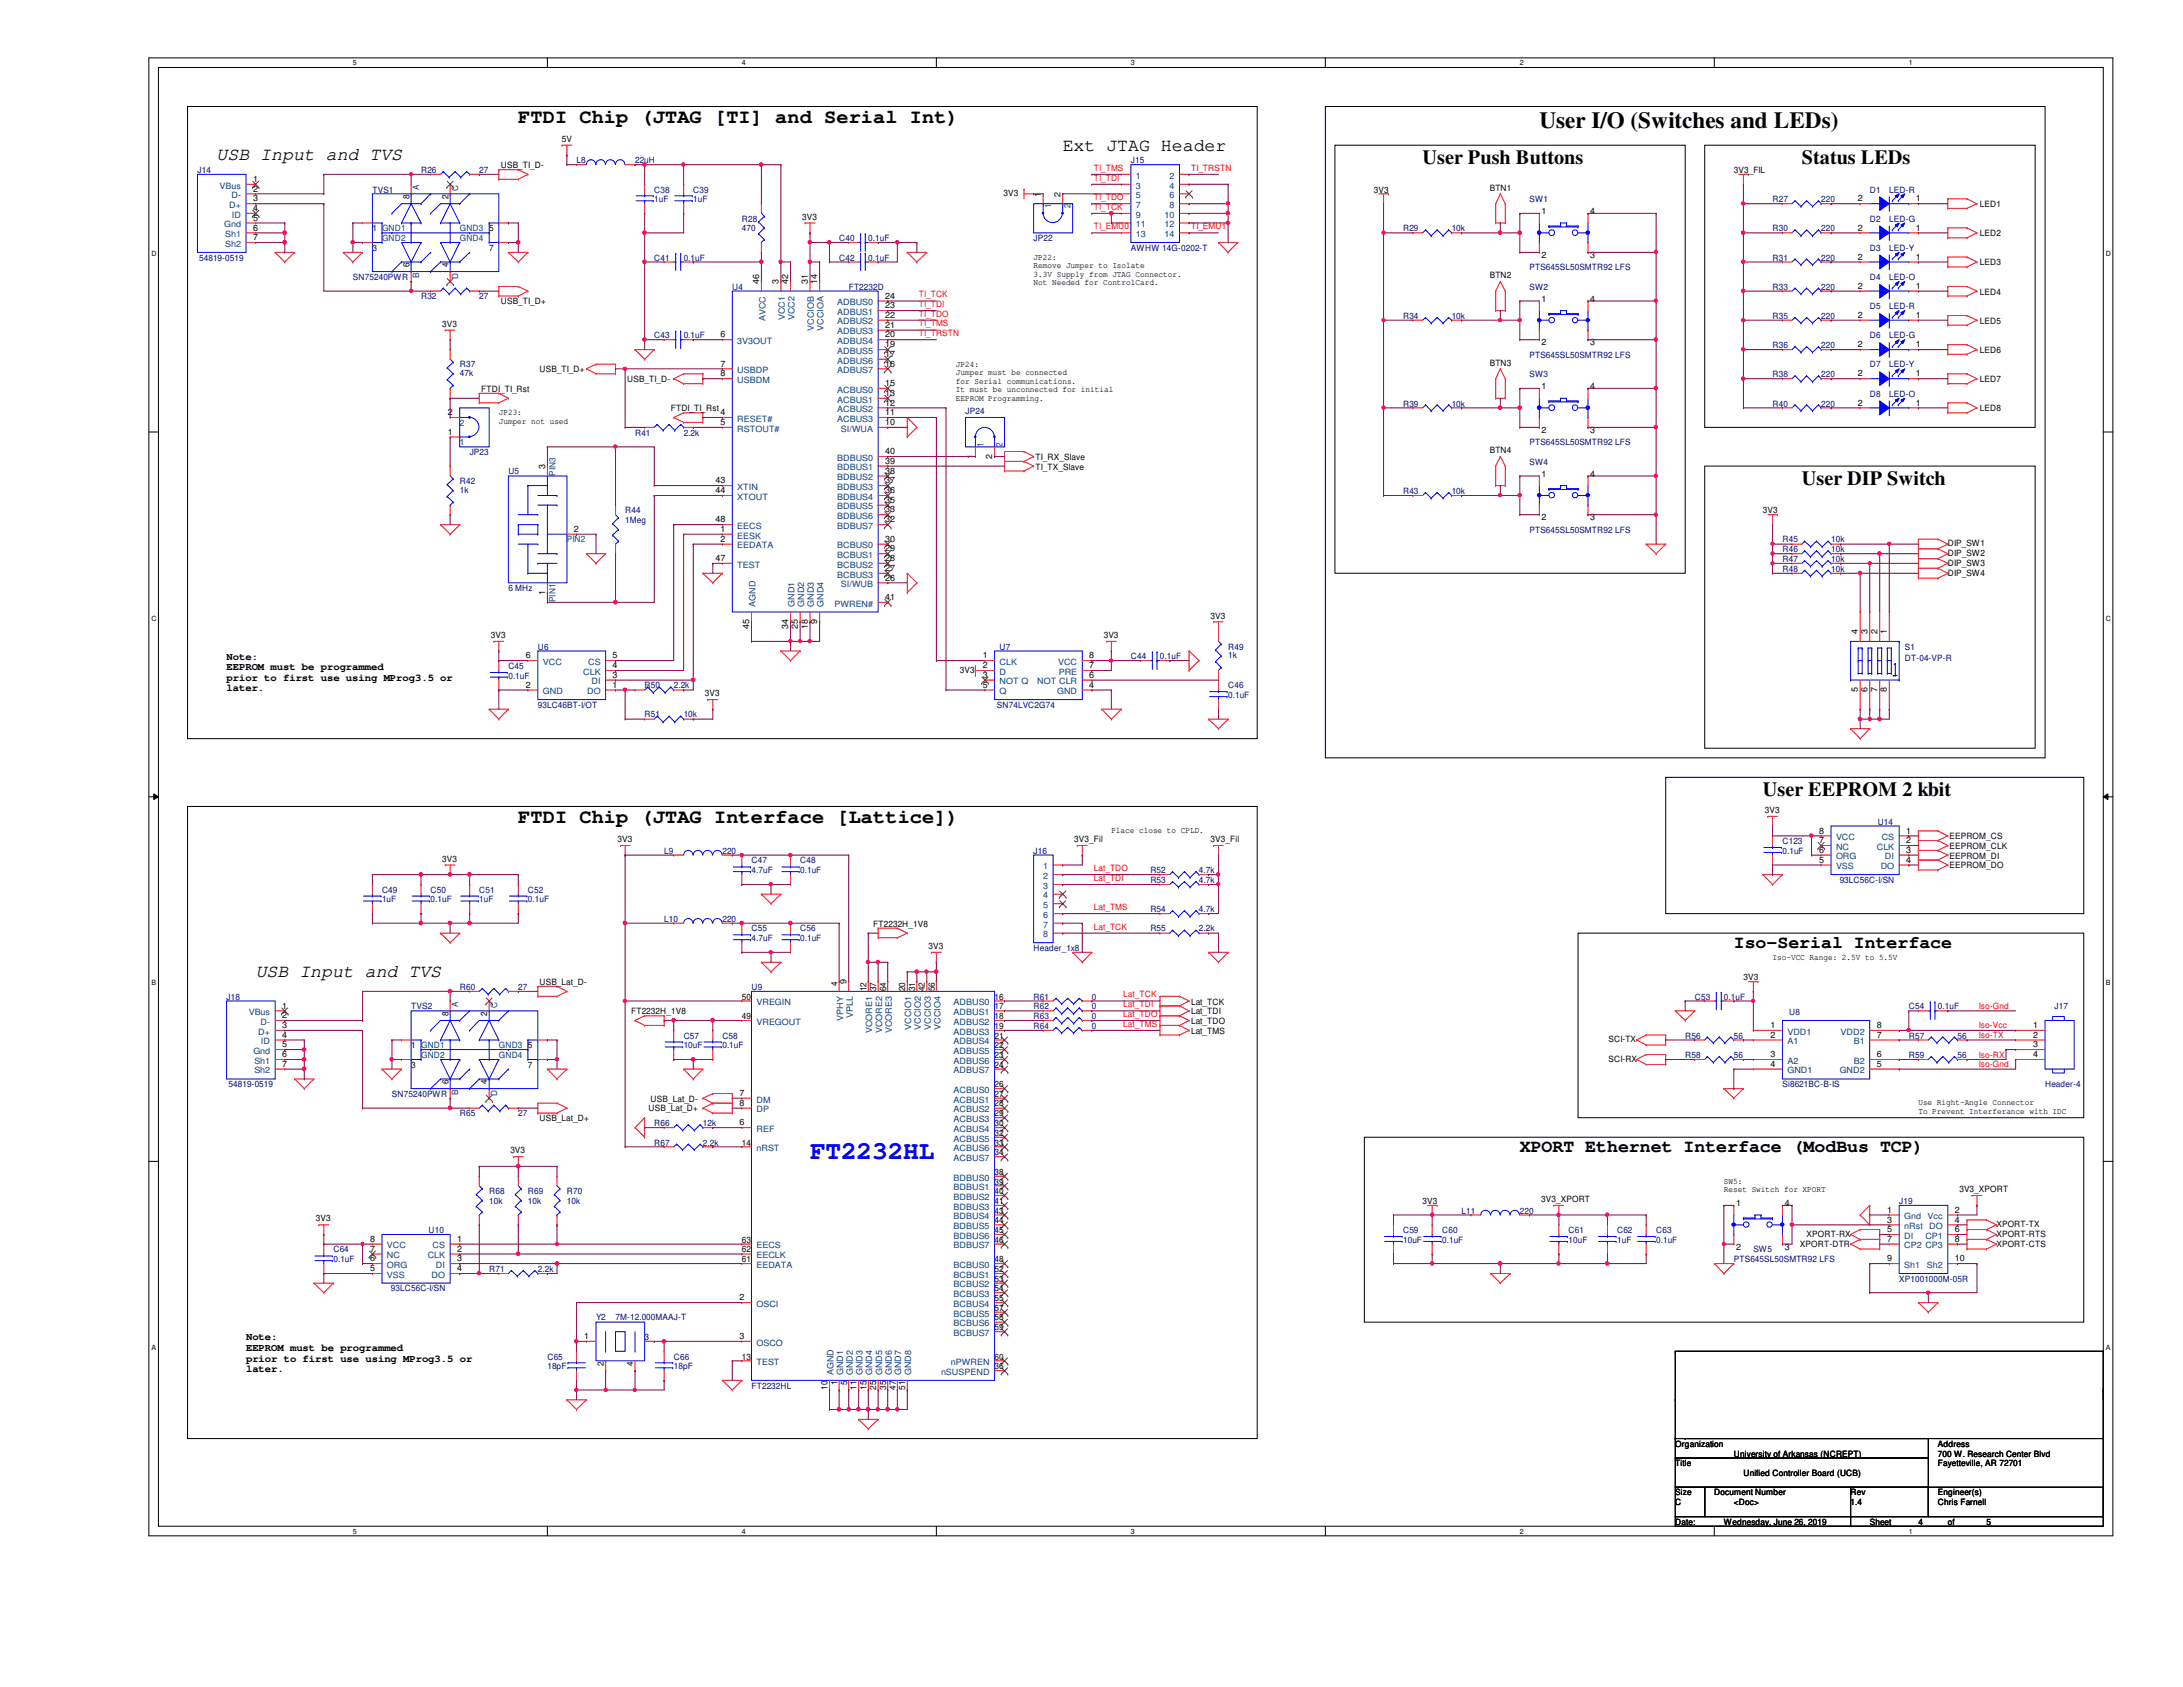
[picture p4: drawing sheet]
<svg xmlns="http://www.w3.org/2000/svg" width="279mm" height="216mm" viewBox="0 0 279 216" stroke-linecap="round" stroke-linejoin="round" font-family="sans-serif">
<defs><g id="words">
<text font-size="3.3" fill="#00f" x="103.7" y="148.3">FT2232HL</text>
<text font-size="3" x="197" y="16.3">User I/O (Switches and LEDs)</text>
<g font-size="2.6">
<text x="66.3" y="15.7">FTDI Chip (JTAG [TI] and Serial Int)</text>
<text x="182.1" y="21">User Push Buttons</text>
<text x="230.6" y="21">Status LEDs</text>
<text x="230.6" y="62">User DIP Switch</text>
<text x="225.6" y="101.9">User EEPROM 2 kbit</text>
<text x="66.3" y="105.3">FTDI Chip (JTAG Interface [Lattice])</text>
</g>
<g font-size="2.3">
<text x="27.7" y="20.5">USB Input and TVS</text>
<text x="136" y="19.3">Ext JTAG Header</text>
<text x="32.7" y="125.1">USB Input and TVS</text>
<text x="221.9" y="121.3">Iso-Serial Interface</text>
<text x="194.5" y="147.4">XPORT Ethernet Interface (ModBus TCP)</text>
</g>
<g font-size="1.4">
<text x="29" y="84.4">Note:</text>
<text x="29" y="85.8">EEPROM must be programmed</text>
<text x="29" y="87.1">prior to first use using MProg3.5 or</text>
<text x="29" y="88.5">later.</text>
<text x="31.5" y="171.5">Note:</text>
<text x="31.5" y="172.9">EEPROM must be programmed</text>
<text x="31.5" y="174.2">prior to first use using MProg3.5 or</text>
<text x="31.5" y="175.6">later.</text>
</g>
<g font-size="1.1" fill="#000080">
<text x="25.3" y="22.1">J14</text>
<text x="53.9" y="22.1">R26</text>
<text x="61.3" y="22.1">27</text>
<text x="73.8" y="20.9">L8</text>
<text x="81.3" y="20.9">22uH</text>
<text x="144.7" y="20.9">J15</text>
<text x="47.7" y="24.6">TVS1</text>
<text x="83.7" y="24.6">C38</text>
<text x="83.7" y="25.9">1uF</text>
<text x="88.7" y="24.6">C39</text>
<text x="88.7" y="25.9">1uF</text>
<text x="95" y="28.4">R28</text>
<text x="95" y="29.6">470</text>
<text x="179.6" y="29.6">R29</text>
<text x="185.8" y="29.6">10k</text>
<text x="195.7" y="25.9">SW1</text>
<text x="226.9" y="29.6">R30</text>
<text x="226.9" y="25.9">R27</text>
<text x="233.1" y="29.6">220</text>
<text x="233.1" y="25.9">220</text>
<text x="239.3" y="28.4">D2</text>
<text x="239.3" y="24.6">D1</text>
<text x="241.8" y="28.4">LED-G</text>
<text x="241.8" y="24.6">LED-R</text>
<text x="25.5" y="33.4">54819-0519</text>
<text x="45.2" y="35.8">SN75240PWR</text>
<text x="83.7" y="33.4">C41</text>
<text x="87.5" y="33.4">0.1uF</text>
<text x="107.4" y="30.9">C40</text>
<text x="107.4" y="33.4">C42</text>
<text x="111.1" y="30.9">0.1uF</text>
<text x="111.1" y="33.4">0.1uF</text>
<text x="132.3" y="30.9">JP22</text>
<text x="144.7" y="32.1">AWHW 14G-0202-T</text>
<text x="195.7" y="34.6">PTS645SL50SMTR92 LFS</text>
<text x="226.9" y="33.4">R31</text>
<text x="233.1" y="33.4">220</text>
<text x="239.3" y="35.8">D4</text>
<text x="239.3" y="32.1">D3</text>
<text x="241.8" y="35.8">LED-O</text>
<text x="241.8" y="32.1">LED-Y</text>
<text x="53.9" y="38.3">R32</text>
<text x="61.3" y="38.3">27</text>
<text x="93.7" y="37.1">U4</text>
<text x="108.6" y="37.1">FT2232D</text>
<text x="179.6" y="40.8">R34</text>
<text x="185.8" y="40.8">10k</text>
<text x="195.7" y="37.1">SW2</text>
<text x="226.9" y="37.1">R33</text>
<text x="226.9" y="40.8">R35</text>
<text x="233.1" y="37.1">220</text>
<text x="233.1" y="40.8">220</text>
<text x="239.3" y="39.6">D5</text>
<text x="241.8" y="39.6">LED-R</text>
<text x="58.8" y="47">R37</text>
<text x="83.7" y="43.3">C43</text>
<text x="87.5" y="43.3">0.1uF</text>
<text x="195.7" y="45.8">PTS645SL50SMTR92 LFS</text>
<text x="226.9" y="44.5">R36</text>
<text x="233.1" y="44.5">220</text>
<text x="239.3" y="47">D7</text>
<text x="239.3" y="43.3">D6</text>
<text x="241.8" y="47">LED-Y</text>
<text x="241.8" y="43.3">LED-G</text>
<text x="58.8" y="48.1">47k</text>
<text x="123.6" y="53">JP24</text>
<text x="179.6" y="52">R39</text>
<text x="185.8" y="52">10k</text>
<text x="195.7" y="48.3">SW3</text>
<text x="226.9" y="52">R40</text>
<text x="226.9" y="48.3">R38</text>
<text x="233.1" y="52">220</text>
<text x="233.1" y="48.3">220</text>
<text x="239.3" y="50.8">D8</text>
<text x="241.8" y="50.8">LED-O</text>
<text x="60.1" y="58.3">JP23</text>
<text x="81.3" y="55.8">R41</text>
<text x="87.5" y="55.8">2.2k</text>
<text x="195.7" y="57">PTS645SL50SMTR92 LFS</text>
<text x="195.7" y="59.5">SW4</text>
<text x="58.8" y="62">R42</text>
<text x="58.8" y="63.1">1k</text>
<text x="65.1" y="60.7">U5</text>
<text x="80" y="65.7">R44</text>
<text x="179.6" y="63.2">R43</text>
<text x="185.8" y="63.2">10k</text>
<text x="80" y="66.9">1Meg</text>
<text x="195.7" y="68.2">PTS645SL50SMTR92 LFS</text>
<text x="228.1" y="70.7">R46</text>
<text x="228.1" y="69.4">R45</text>
<text x="228.1" y="71.9">R47</text>
<text x="234.4" y="70.7">10k</text>
<text x="234.4" y="69.4">10k</text>
<text x="234.4" y="71.9">10k</text>
<text x="65.1" y="75.6">6 MHz</text>
<text x="228.1" y="73.2">R48</text>
<text x="234.4" y="73.2">10k</text>
<text x="68.8" y="83.1">U6</text>
<text x="127.9" y="83.1">U7</text>
<text x="157.2" y="83.1">R49</text>
<text x="243.8" y="83.1">S1</text>
<text x="65.1" y="85.6">C45</text>
<text x="65.1" y="86.9">0.1uF</text>
<text x="82.5" y="88.1">R50</text>
<text x="86.2" y="88.1">2.2k</text>
<text x="144.7" y="84.4">C44</text>
<text x="148.5" y="84.4">0.1uF</text>
<text x="157.2" y="84.2">1k</text>
<text x="157.2" y="88.1">C46</text>
<text x="157.2" y="89.4">0.1uF</text>
<text x="243.8" y="84.6">DT-04-VP-R</text>
<text x="68.8" y="90.6">93LC46BT-I/OT</text>
<text x="82.5" y="91.8">R51</text>
<text x="87.5" y="91.8">10k</text>
<text x="127.6" y="90.6">SN74LVC2G74</text>
<text x="240.3" y="105.5">U14</text>
<text x="85" y="109.3">L9</text>
<text x="92.5" y="109.3">220</text>
<text x="96.2" y="110.5">C47</text>
<text x="96.2" y="111.8">4.7uF</text>
<text x="102.4" y="110.5">C48</text>
<text x="102.4" y="111.8">0.1uF</text>
<text x="132.3" y="109.3">J16</text>
<text x="147.2" y="113">R53</text>
<text x="147.2" y="111.8">R52</text>
<text x="153.5" y="113">4.7k</text>
<text x="153.5" y="111.8">4.7k</text>
<text x="228.1" y="108">C123</text>
<text x="228.1" y="109.3">0.1uF</text>
<text x="235.5" y="113">93LC56C-I/SN</text>
<text x="48.9" y="114.3">C49</text>
<text x="48.9" y="115.5">1uF</text>
<text x="55.1" y="114.3">C50</text>
<text x="55.1" y="115.5">0.1uF</text>
<text x="61.3" y="114.3">C51</text>
<text x="61.3" y="115.5">1uF</text>
<text x="67.6" y="114.3">C52</text>
<text x="67.6" y="115.5">0.1uF</text>
<text x="85" y="118">L10</text>
<text x="92.5" y="118">220</text>
<text x="96.2" y="119.2">C55</text>
<text x="102.4" y="119.2">C56</text>
<text x="147.2" y="119.2">R55</text>
<text x="147.2" y="116.7">R54</text>
<text x="153.5" y="119.2">2.2k</text>
<text x="153.5" y="116.7">4.7k</text>
<text x="96.2" y="120.5">4.7uF</text>
<text x="102.4" y="120.5">0.1uF</text>
<text x="132.3" y="121.7">Header_1x8</text>
<text x="29" y="127.9">J18</text>
<text x="52.6" y="129.2">TVS2</text>
<text x="58.8" y="126.7">R60</text>
<text x="66.3" y="126.7">27</text>
<text x="96.2" y="126.7">U9</text>
<text x="132.3" y="127.9">R61</text>
<text x="132.3" y="130.4">R63</text>
<text x="132.3" y="129.2">R62</text>
<text x="132.3" y="131.7">R64</text>
<text x="139.7" y="127.9">0</text>
<text x="139.7" y="130.4">0</text>
<text x="139.7" y="129.2">0</text>
<text x="139.7" y="131.7">0</text>
<text x="216.9" y="127.9">C53</text>
<text x="220.6" y="127.9">0.1uF</text>
<text x="229" y="129.9">U8</text>
<text x="244.3" y="129.2">C54</text>
<text x="248" y="129.2">0.1uF</text>
<text x="263" y="129.2">J17</text>
<text x="87.5" y="132.9">C57</text>
<text x="87.5" y="134.2">10uF</text>
<text x="92.5" y="132.9">C58</text>
<text x="92.5" y="134.2">0.1uF</text>
<text x="215.7" y="135.4">R58</text>
<text x="215.7" y="132.9">R56</text>
<text x="221.9" y="135.4">56</text>
<text x="221.9" y="132.9">56</text>
<text x="244.3" y="135.4">R59</text>
<text x="244.3" y="132.9">R57</text>
<text x="250.5" y="135.4">56</text>
<text x="250.5" y="132.9">56</text>
<text x="29.3" y="139.1">54819-0519</text>
<text x="50.2" y="140.4">SN75240PWR</text>
<text x="58.8" y="142.9">R65</text>
<text x="66.3" y="142.9">27</text>
<text x="228.1" y="139.1">Si8621BC-B-IS</text>
<text x="261.7" y="139.1">Header-4</text>
<text x="83.7" y="144.1">R66</text>
<text x="83.7" y="146.6">R67</text>
<text x="90" y="144.1">12k</text>
<text x="90" y="146.6">2.2k</text>
<text x="62.6" y="152.8">R68</text>
<text x="62.6" y="154.1">10k</text>
<text x="67.6" y="152.8">R69</text>
<text x="67.6" y="154.1">10k</text>
<text x="72.6" y="152.8">R70</text>
<text x="72.6" y="154.1">10k</text>
<text x="187.1" y="155.3">L11</text>
<text x="194.5" y="155.3">220</text>
<text x="243.1" y="154.1">J19</text>
<text x="42.7" y="160.3">C64</text>
<text x="42.7" y="161.5">0.1uF</text>
<text x="54.9" y="157.8">U10</text>
<text x="179.6" y="157.8">C59</text>
<text x="179.6" y="159">10uF</text>
<text x="184.6" y="157.8">C60</text>
<text x="184.6" y="159">0.1uF</text>
<text x="200.7" y="157.8">C61</text>
<text x="200.7" y="159">10uF</text>
<text x="207" y="157.8">C62</text>
<text x="207" y="159">1uF</text>
<text x="212" y="157.8">C63</text>
<text x="212" y="159">0.1uF</text>
<text x="221.9" y="161.5">PTS645SL50SMTR92 LFS</text>
<text x="224.4" y="160.3">SW5</text>
<text x="50" y="165.3">93LC56C-I/SN</text>
<text x="62.6" y="162.8">R71</text>
<text x="68.8" y="162.8">2.2k</text>
<text x="243.1" y="164">XP1001000M-05R</text>
<text x="70.1" y="174">C65</text>
<text x="76.3" y="169">Y2</text>
<text x="78.8" y="169">7M-12.000MAAJ-T</text>
<text x="86.2" y="174">C66</text>
<text x="70.1" y="175.2">18pF</text>
<text x="86.2" y="175.2">18pF</text>
<text x="96.2" y="177.7">FT2232HL</text>
</g>
<g font-size="1.1">
<text x="32.4" y="23.3">1</text>
<text x="64.1" y="21.5">USB_TI_D-</text>
<text x="71.9" y="18.2">5V</text>
<text x="221.9" y="22.1">3V3_FIL</text>
<text x="32.4" y="24.5">2</text>
<text x="32.4" y="25.8">3</text>
<text x="32.4" y="27">4</text>
<text x="32.4" y="28.2">5</text>
<text x="32.4" y="29.5">6</text>
<text x="47.7" y="29.6">1</text>
<text x="52.4" y="25.4" transform="rotate(-90 52.4 25.4)">8</text>
<text x="57.4" y="25.4" transform="rotate(-90 57.4 25.4)">2</text>
<text x="62.6" y="29.6">5</text>
<text x="102.7" y="28.1">3V3</text>
<text x="128.4" y="25.1">3V3</text>
<text x="133.2" y="25.2" transform="rotate(-90 133.2 25.2)">1</text>
<text x="135.7" y="25.2" transform="rotate(-90 135.7 25.2)">2</text>
<text x="175.9" y="24.6">3V3</text>
<text x="190.7" y="24.4">BTN1</text>
<text x="197.3" y="27.4">1</text>
<text x="203.5" y="27.4">4</text>
<text x="237.8" y="29.5">2</text>
<text x="237.8" y="25.8">2</text>
<text x="245.2" y="29.5">1</text>
<text x="245.2" y="25.8">1</text>
<text x="253.4" y="26.5">LED1</text>
<text x="32.4" y="30.7">7</text>
<text x="47.7" y="32.1">3</text>
<text x="52.4" y="34.2" transform="rotate(-90 52.4 34.2)">6</text>
<text x="57.4" y="34.2" transform="rotate(-90 57.4 34.2)">4</text>
<text x="62.6" y="32.1">7</text>
<text x="132.3" y="33.2">JP22:</text>
<text x="132.3" y="34.3">Remove Jumper to Isolate</text>
<text x="132.3" y="35.4">3.3V Supply from JTAG Connector.</text>
<text x="190.7" y="35.6">BTN2</text>
<text x="197.3" y="33">2</text>
<text x="203.5" y="33">3</text>
<text x="237.8" y="33.2">2</text>
<text x="245.2" y="33.2">1</text>
<text x="253.4" y="30.2">LED2</text>
<text x="253.4" y="34">LED3</text>
<text x="56.6" y="41.8">3V3</text>
<text x="64.1" y="38.9">USB_TI_D+</text>
<text x="97.2" y="36.4" transform="rotate(-90 97.2 36.4)">46</text>
<text x="99.7" y="36.4" transform="rotate(-90 99.7 36.4)">3</text>
<text x="100.9" y="36.4" transform="rotate(-90 100.9 36.4)">42</text>
<text x="103.4" y="36.4" transform="rotate(-90 103.4 36.4)">31</text>
<text x="104.6" y="36.4" transform="rotate(-90 104.6 36.4)">14</text>
<text x="113.3" y="39.5">23</text>
<text x="113.3" y="40.7">22</text>
<text x="113.3" y="42">21</text>
<text x="113.3" y="38.2">24</text>
<text x="132.3" y="36.5">Not Needed for ControlCard.</text>
<text x="197.3" y="38.6">1</text>
<text x="203.5" y="38.6">4</text>
<text x="237.8" y="37">2</text>
<text x="237.8" y="40.7">2</text>
<text x="245.2" y="37">1</text>
<text x="245.2" y="40.7">1</text>
<text x="253.4" y="37.7">LED4</text>
<text x="253.4" y="41.4">LED5</text>
<text x="69" y="47.7">USB_TI_D+</text>
<text x="92.2" y="46.9">7</text>
<text x="92.2" y="43.2">6</text>
<text x="113.3" y="43.2">20</text>
<text x="113.3" y="44.4">19</text>
<text x="113.3" y="45.7">17</text>
<text x="113.3" y="46.9">16</text>
<text x="122.3" y="46.9">JP24:</text>
<text x="190.7" y="46.8">BTN3</text>
<text x="197.3" y="44.2">2</text>
<text x="203.5" y="44.2">3</text>
<text x="237.8" y="44.4">2</text>
<text x="245.2" y="44.4">1</text>
<text x="253.4" y="45.2">LED6</text>
<text x="57.3" y="53.1">2</text>
<text x="61.6" y="50.2">FTDI_TI_Rst</text>
<text x="63.8" y="53.1">JP23:</text>
<text x="80.3" y="48.9">USB_TI_D-</text>
<text x="85.9" y="52.6">FTDI_TI_Rst</text>
<text x="92.2" y="48.2">8</text>
<text x="92.2" y="53.1">4</text>
<text x="113.3" y="49.4">15</text>
<text x="113.3" y="50.7">13</text>
<text x="113.3" y="51.9">12</text>
<text x="113.3" y="53.1">11</text>
<text x="122.3" y="48">Jumper must be connected</text>
<text x="122.3" y="49.1">for Serial communications.</text>
<text x="122.3" y="50.2">It must be unconnected for initial</text>
<text x="122.3" y="51.3">EEPROM Programming.</text>
<text x="197.3" y="49.8">1</text>
<text x="203.5" y="49.8">4</text>
<text x="237.8" y="51.9">2</text>
<text x="237.8" y="48.2">2</text>
<text x="245.2" y="51.9">1</text>
<text x="245.2" y="48.2">1</text>
<text x="253.4" y="48.9">LED7</text>
<text x="253.4" y="52.6">LED8</text>
<text x="57.3" y="55.6">1</text>
<text x="63.8" y="54.2">Jumper not used</text>
<text x="92.2" y="54.4">5</text>
<text x="113.3" y="54.4">10</text>
<text x="113.3" y="58.1">40</text>
<text x="113.3" y="59.4">39</text>
<text x="124.5" y="58.7" transform="rotate(-90 124.5 58.7)">1</text>
<text x="127" y="58.7" transform="rotate(-90 127 58.7)">2</text>
<text x="132.5" y="58.8">TI_RX_Slave</text>
<text x="190.7" y="58">BTN4</text>
<text x="197.3" y="55.4">2</text>
<text x="203.5" y="55.4">3</text>
<text x="69.8" y="60" transform="rotate(-90 69.8 60)">3</text>
<text x="91.6" y="61.8">43</text>
<text x="91.6" y="63.1">44</text>
<text x="113.3" y="60.6">38</text>
<text x="113.3" y="61.8">37</text>
<text x="113.3" y="63.1">36</text>
<text x="113.3" y="64.3">35</text>
<text x="113.3" y="65.6">33</text>
<text x="132.5" y="60.1">TI_TX_Slave</text>
<text x="197.3" y="61">1</text>
<text x="203.5" y="61">4</text>
<text x="225.6" y="65.7">3V3</text>
<text x="73.4" y="68.1">2</text>
<text x="91.6" y="66.8">48</text>
<text x="91.6" y="71.8">47</text>
<text x="92.2" y="68.1">1</text>
<text x="92.2" y="69.3">2</text>
<text x="113.3" y="66.8">32</text>
<text x="113.3" y="69.3">30</text>
<text x="113.3" y="70.6">29</text>
<text x="113.3" y="71.8">28</text>
<text x="197.3" y="66.6">2</text>
<text x="203.5" y="66.6">3</text>
<text x="249.3" y="69.9">DIP_SW1</text>
<text x="249.3" y="71.2">DIP_SW2</text>
<text x="69.8" y="76.1" transform="rotate(-90 69.8 76.1)">1</text>
<text x="113.3" y="76.8">41</text>
<text x="113.3" y="73.1">27</text>
<text x="113.3" y="74.3">26</text>
<text x="249.3" y="72.4">DIP_SW3</text>
<text x="249.3" y="73.7">DIP_SW4</text>
<text x="62.8" y="81.6">3V3</text>
<text x="95.9" y="80.5" transform="rotate(-90 95.9 80.5)">45</text>
<text x="100.9" y="80.5" transform="rotate(-90 100.9 80.5)">34</text>
<text x="102.1" y="80.5" transform="rotate(-90 102.1 80.5)">25</text>
<text x="103.4" y="80.5" transform="rotate(-90 103.4 80.5)">18</text>
<text x="104.6" y="79.8" transform="rotate(-90 104.6 79.8)">9</text>
<text x="141.3" y="81.6">3V3</text>
<text x="154.9" y="79.2">3V3</text>
<text x="237.8" y="81.2" transform="rotate(-90 237.8 81.2)">4</text>
<text x="239" y="81.2" transform="rotate(-90 239 81.2)">3</text>
<text x="240.3" y="81.2" transform="rotate(-90 240.3 81.2)">2</text>
<text x="241.5" y="81.2" transform="rotate(-90 241.5 81.2)">1</text>
<text x="67.3" y="84.2">6</text>
<text x="67.3" y="88">2</text>
<text x="78.4" y="86.7">3</text>
<text x="78.4" y="85.5">4</text>
<text x="78.4" y="84.2">5</text>
<text x="78.4" y="88">1</text>
<text x="90.2" y="89.1">3V3</text>
<text x="122.9" y="86.1">3V3</text>
<text x="125.8" y="84.2">1</text>
<text x="125.8" y="85.5">2</text>
<text x="125.8" y="86.7">3</text>
<text x="125.8" y="88">5</text>
<text x="139.4" y="86.7">6</text>
<text x="139.4" y="84.2">8</text>
<text x="139.4" y="88">4</text>
<text x="139.4" y="85.5">7</text>
<text x="237.8" y="88.6" transform="rotate(-90 237.8 88.6)">5</text>
<text x="239" y="88.6" transform="rotate(-90 239 88.6)">6</text>
<text x="240.3" y="88.6" transform="rotate(-90 240.3 88.6)">7</text>
<text x="241.5" y="88.6" transform="rotate(-90 241.5 88.6)">8</text>
<text x="79" y="107.8">3V3</text>
<text x="137.5" y="107.8">3V3_Fil</text>
<text x="142.2" y="106.6">Place close to CPLD.</text>
<text x="154.9" y="107.8">3V3_Fil</text>
<text x="225.9" y="104.1">3V3</text>
<text x="232.8" y="107.9">7</text>
<text x="232.8" y="106.7">8</text>
<text x="244" y="106.7">1</text>
<text x="244" y="107.9">2</text>
<text x="249.5" y="107.4">EEPROM_CS</text>
<text x="56.6" y="110.3">3V3</text>
<text x="232.8" y="110.4">5</text>
<text x="232.8" y="109.1">6</text>
<text x="244" y="109.1">3</text>
<text x="244" y="110.4">4</text>
<text x="249.5" y="111.1">EEPROM_DO</text>
<text x="249.5" y="109.9">EEPROM_DI</text>
<text x="249.5" y="108.6">EEPROM_CLK</text>
<text x="111.8" y="118.6">FT2232H_1V8</text>
<text x="108.3" y="126" transform="rotate(-90 108.3 126)">9</text>
<text x="118.8" y="121.5">3V3</text>
<text x="223.1" y="125.4">3V3</text>
<text x="226.9" y="122.8">Iso-VCC Range: 2.5V to 5.5V</text>
<text x="36.1" y="129.1">1</text>
<text x="36.1" y="130.3">2</text>
<text x="36.1" y="131.6">3</text>
<text x="57.4" y="130" transform="rotate(-90 57.4 130)">8</text>
<text x="62.4" y="130" transform="rotate(-90 62.4 130)">2</text>
<text x="69" y="126.1">USB_Lat_D-</text>
<text x="80.8" y="129.8">FT2232H_1V8</text>
<text x="95" y="127.9">50</text>
<text x="95" y="130.4">49</text>
<text x="107.2" y="126.2" transform="rotate(-90 107.2 126.2)">4</text>
<text x="110.9" y="126.9" transform="rotate(-90 110.9 126.9)">12</text>
<text x="112.1" y="126.9" transform="rotate(-90 112.1 126.9)">37</text>
<text x="113.4" y="126.9" transform="rotate(-90 113.4 126.9)">64</text>
<text x="115.9" y="126.9" transform="rotate(-90 115.9 126.9)">20</text>
<text x="117.1" y="126.9" transform="rotate(-90 117.1 126.9)">31</text>
<text x="118.4" y="126.9" transform="rotate(-90 118.4 126.9)">42</text>
<text x="119.6" y="126.9" transform="rotate(-90 119.6 126.9)">56</text>
<text x="127.3" y="127.9">16</text>
<text x="127.3" y="129.2">17</text>
<text x="127.3" y="130.4">18</text>
<text x="127.3" y="131.7">19</text>
<text x="152.4" y="128.6">Lat_TCK</text>
<text x="152.4" y="129.8">Lat_TDI</text>
<text x="152.4" y="131.1">Lat_TDO</text>
<text x="226.6" y="131.6">1</text>
<text x="240.2" y="131.6">8</text>
<text x="260.2" y="131.6">1</text>
<text x="36.1" y="132.8">4</text>
<text x="36.1" y="134">5</text>
<text x="36.1" y="135.3">6</text>
<text x="36.1" y="136.5">7</text>
<text x="52.6" y="134.2">1 GND1</text>
<text x="52.6" y="136.7">3</text>
<text x="67.6" y="134.2">5</text>
<text x="67.6" y="136.7">7</text>
<text x="127.3" y="132.9">21</text>
<text x="127.3" y="134.2">22</text>
<text x="127.3" y="135.4">23</text>
<text x="127.3" y="136.7">24</text>
<text x="152.4" y="132.3">Lat_TMS</text>
<text x="205.9" y="133.4">SCI-TX</text>
<text x="205.9" y="135.9">SCI-RX</text>
<text x="226.6" y="132.8">2</text>
<text x="226.6" y="135.3">3</text>
<text x="226.6" y="136.5">4</text>
<text x="240.2" y="136.5">5</text>
<text x="240.2" y="132.8">7</text>
<text x="240.2" y="135.3">6</text>
<text x="260.2" y="132.8">2</text>
<text x="260.2" y="134">3</text>
<text x="260.2" y="135.3">4</text>
<text x="57.4" y="138.7" transform="rotate(-90 57.4 138.7)">6</text>
<text x="62.4" y="138.7" transform="rotate(-90 62.4 138.7)">4</text>
<text x="69" y="143.5">USB_Lat_D+</text>
<text x="83" y="142.2">USB_Lat_D+</text>
<text x="83.3" y="141">USB_Lat_D-</text>
<text x="94.7" y="140.2">7</text>
<text x="94.7" y="141.5">8</text>
<text x="127.3" y="139.1">26</text>
<text x="127.3" y="140.4">27</text>
<text x="127.3" y="141.6">28</text>
<text x="127.3" y="142.9">29</text>
<text x="245.5" y="141.5">Use Right-Angle Connector</text>
<text x="245.5" y="142.6">To Prevent Interferance with IDC</text>
<text x="65.3" y="147.6">3V3</text>
<text x="94.7" y="144">6</text>
<text x="95" y="146.6">14</text>
<text x="127.3" y="144.1">30</text>
<text x="127.3" y="145.4">32</text>
<text x="127.3" y="146.6">33</text>
<text x="127.3" y="147.8">34</text>
<text x="127.3" y="150.3">38</text>
<text x="127.3" y="151.6">39</text>
<text x="127.3" y="152.8">40</text>
<text x="127.3" y="154.1">41</text>
<text x="127.3" y="155.3">43</text>
<text x="182.1" y="154.1">3V3</text>
<text x="197.3" y="153.8">3V3_XPORT</text>
<text x="220.6" y="151.5">SW5:</text>
<text x="220.6" y="152.6">Reset Switch for XPORT</text>
<text x="222.2" y="154.3">1</text>
<text x="228.4" y="154.3">4</text>
<text x="241.6" y="155.2">1</text>
<text x="250.2" y="155.2">2</text>
<text x="250.8" y="152.6">3V3_XPORT</text>
<text x="40.4" y="156.3">3V3</text>
<text x="47.4" y="161.4">6</text>
<text x="47.4" y="160.2">7</text>
<text x="47.4" y="158.9">8</text>
<text x="58.5" y="161.4">3</text>
<text x="58.5" y="158.9">1</text>
<text x="58.5" y="160.2">2</text>
<text x="95" y="159">63</text>
<text x="95" y="160.3">62</text>
<text x="95" y="161.5">61</text>
<text x="127.3" y="156.5">44</text>
<text x="127.3" y="157.8">45</text>
<text x="127.3" y="159">46</text>
<text x="127.3" y="161.5">48</text>
<text x="222.2" y="159.9">2</text>
<text x="228.4" y="159.9">3</text>
<text x="230.4" y="159.6">XPORT-DTR</text>
<text x="231.2" y="158.3">XPORT-RX</text>
<text x="241.6" y="156.5">3</text>
<text x="241.6" y="157.7">5</text>
<text x="241.6" y="158.9">7</text>
<text x="241.6" y="161.4">9</text>
<text x="250.2" y="156.5">4</text>
<text x="250.2" y="157.7">6</text>
<text x="250.2" y="158.9">8</text>
<text x="250.2" y="161.4">10</text>
<text x="255.5" y="157.1">XPORT-TX</text>
<text x="255.5" y="159.6">XPORT-CTS</text>
<text x="255.5" y="158.3">XPORT-RTS</text>
<text x="47.4" y="162.7">5</text>
<text x="58.5" y="162.7">4</text>
<text x="94.7" y="166.4">2</text>
<text x="127.3" y="162.8">52</text>
<text x="127.3" y="164">53</text>
<text x="127.3" y="165.3">54</text>
<text x="127.3" y="166.5">55</text>
<text x="127.3" y="167.8">57</text>
<text x="74.8" y="171.4">1</text>
<text x="82.5" y="171.5">3</text>
<text x="94.7" y="171.4">3</text>
<text x="95" y="174">13</text>
<text x="127.3" y="169">58</text>
<text x="127.3" y="170.3">59</text>
<text x="127.3" y="174">60</text>
<text x="77.3" y="174.8" transform="rotate(-90 77.3 174.8)">2</text>
<text x="81" y="174.8" transform="rotate(-90 81 174.8)">4</text>
<text x="105.9" y="177.9" transform="rotate(-90 105.9 177.9)">10</text>
<text x="107.2" y="177.3" transform="rotate(-90 107.2 177.3)">1</text>
<text x="108.4" y="177.3" transform="rotate(-90 108.4 177.3)">5</text>
<text x="109.6" y="177.9" transform="rotate(-90 109.6 177.9)">11</text>
<text x="110.9" y="177.9" transform="rotate(-90 110.9 177.9)">15</text>
<text x="112.1" y="177.9" transform="rotate(-90 112.1 177.9)">25</text>
<text x="113.4" y="177.9" transform="rotate(-90 113.4 177.9)">35</text>
<text x="114.6" y="177.9" transform="rotate(-90 114.6 177.9)">47</text>
<text x="115.9" y="177.9" transform="rotate(-90 115.9 177.9)">51</text>
<text x="127.3" y="175.2">36</text>
<text x="214.4" y="185.2">Organization</text>
<text x="248" y="185.2">Address</text>
<text x="214.4" y="187.7">Title</text>
<text x="214.4" y="191.4">Size</text>
<text x="219.4" y="191.4">Document Number</text>
<text x="221.9" y="186.4">University of Arkansas (NCREPT)</text>
<text x="223.1" y="188.9">Unified Controller Board (UCB)</text>
<text x="236.9" y="191.4">Rev</text>
<text x="248" y="191.4">Engineer(s)</text>
<text x="248" y="186.4">700 W. Research Center Blvd</text>
<text x="248" y="187.7">Fayetteville, AR 72701</text>
<text x="214.4" y="192.7">C</text>
<text x="214.4" y="195.2">Date:</text>
<text x="220.6" y="195.2">Wednesday, June 26, 2019</text>
<text x="221.9" y="192.7">&lt;Doc&gt;</text>
<text x="236.9" y="192.7">1.4</text>
<text x="239.3" y="195.2">Sheet</text>
<text x="245.5" y="195.2">4</text>
<text x="248" y="192.7">Chris Farnell</text>
<text x="249.3" y="195.2">of</text>
<text x="254.3" y="195.2">5</text>
</g>
<g font-size="1.1" fill="#f00">
<text x="140" y="21.8">TI_TMS</text>
<text x="140" y="23.1">TI_TDI</text>
<text x="152.4" y="21.8">TI_TRSTN</text>
<text x="140" y="25.6">TI_TDO</text>
<text x="140" y="29.3">TI_EMU0</text>
<text x="140" y="26.8">TI_TCK</text>
<text x="152.4" y="29.3">TI_EMU1</text>
<text x="117.6" y="38.1">TI_TCK</text>
<text x="117.6" y="39.3">TI_TDI</text>
<text x="117.6" y="40.5">TI_TDO</text>
<text x="117.6" y="41.8">TI_TMS</text>
<text x="117.6" y="43">TI_TRSTN</text>
<text x="140" y="112.7">Lat_TDI</text>
<text x="140" y="111.5">Lat_TDO</text>
<text x="140" y="119">Lat_TCK</text>
<text x="140" y="116.5">Lat_TMS</text>
<text x="143.8" y="127.6">Lat_TCK</text>
<text x="143.8" y="128.9">Lat_TDI</text>
<text x="143.8" y="130.1">Lat_TDO</text>
<text x="143.8" y="131.4">Lat_TMS</text>
<text x="253.3" y="131.6">Iso-Vcc</text>
<text x="253.3" y="129.1">Iso-Gnd</text>
<text x="253.3" y="136.6">Iso-Gnd</text>
<text x="253.3" y="135.3">Iso-RX</text>
<text x="253.3" y="132.8">Iso-TX</text>
</g>
<g font-size="1.1" fill="#004080">
<text x="145.4" y="22.9">1</text>
<text x="149.7" y="22.9">2</text>
<text x="28.1" y="24.1">VBus</text>
<text x="28.7" y="29.1">Gnd</text>
<text x="29.3" y="26.6">D+</text>
<text x="29.6" y="25.4">D-</text>
<text x="29.7" y="27.9">ID</text>
<text x="48.9" y="29.6">GND1</text>
<text x="53.6" y="24.3" transform="rotate(-90 53.6 24.3)">A</text>
<text x="58.6" y="24.4" transform="rotate(-90 58.6 24.4)">C</text>
<text x="58.8" y="29.6">GND3</text>
<text x="134.5" y="26.7" transform="rotate(-90 134.5 26.7)">1</text>
<text x="137" y="26.7" transform="rotate(-90 137 26.7)">2</text>
<text x="145.4" y="24.1">3</text>
<text x="145.4" y="25.4">5</text>
<text x="145.4" y="26.6">7</text>
<text x="145.4" y="27.9">9</text>
<text x="145.4" y="29.1">11</text>
<text x="149.1" y="27.9">10</text>
<text x="149.1" y="29.1">12</text>
<text x="149.7" y="24.1">4</text>
<text x="149.7" y="25.4">6</text>
<text x="149.7" y="26.6">8</text>
<text x="28.8" y="30.4">Sh1</text>
<text x="28.8" y="31.6">Sh2</text>
<text x="48.9" y="30.9">GND2</text>
<text x="53.6" y="35.5" transform="rotate(-90 53.6 35.5)">B</text>
<text x="58.6" y="35.6" transform="rotate(-90 58.6 35.6)">D</text>
<text x="58.8" y="30.9">GND4</text>
<text x="145.4" y="30.4">13</text>
<text x="149.1" y="30.4">14</text>
<text x="98" y="41.1" transform="rotate(-90 98 41.1)">AVCC</text>
<text x="100.5" y="41" transform="rotate(-90 100.5 41)">VCC1</text>
<text x="101.7" y="41" transform="rotate(-90 101.7 41)">VCC2</text>
<text x="107.1" y="40.3">ADBUS1</text>
<text x="107.1" y="41.5">ADBUS2</text>
<text x="107.1" y="39.1">ADBUS0</text>
<text x="94.4" y="47.8">USBDP</text>
<text x="94.4" y="44">3V3OUT</text>
<text x="104.2" y="42.3" transform="rotate(-90 104.2 42.3)">VCCIOB</text>
<text x="105.4" y="42.3" transform="rotate(-90 105.4 42.3)">VCCIOA</text>
<text x="107.1" y="42.8">ADBUS3</text>
<text x="107.1" y="44">ADBUS4</text>
<text x="107.1" y="45.3">ADBUS5</text>
<text x="107.1" y="46.5">ADBUS6</text>
<text x="107.1" y="47.8">ADBUS7</text>
<text x="94.4" y="49">USBDM</text>
<text x="94.4" y="54">RESET#</text>
<text x="107.1" y="50.2">ACBUS0</text>
<text x="107.1" y="51.5">ACBUS1</text>
<text x="107.1" y="52.7">ACBUS2</text>
<text x="107.1" y="54">ACBUS3</text>
<text x="58.8" y="57">1</text>
<text x="58.8" y="54.5">2</text>
<text x="94.4" y="55.2">RSTOUT#</text>
<text x="107.1" y="59">BDBUS0</text>
<text x="107.6" y="55.2">SI/WUA</text>
<text x="125.9" y="57.2" transform="rotate(-90 125.9 57.2)">1</text>
<text x="128.3" y="57.2" transform="rotate(-90 128.3 57.2)">2</text>
<text x="71.1" y="60.9" transform="rotate(-90 71.1 60.9)">PIN3</text>
<text x="94.4" y="62.7">XTIN</text>
<text x="94.4" y="64">XTOUT</text>
<text x="107.1" y="60.2">BDBUS1</text>
<text x="107.1" y="61.5">BDBUS2</text>
<text x="107.1" y="62.7">BDBUS3</text>
<text x="107.1" y="64">BDBUS4</text>
<text x="107.1" y="65.2">BDBUS5</text>
<text x="72.6" y="69.4">PIN2</text>
<text x="94.4" y="67.7">EECS</text>
<text x="94.4" y="68.9">EESK</text>
<text x="94.4" y="70.2">EEDATA</text>
<text x="107.1" y="66.4">BDBUS6</text>
<text x="107.1" y="67.7">BDBUS7</text>
<text x="107.1" y="70.2">BCBUS0</text>
<text x="107.1" y="71.4">BCBUS1</text>
<text x="71.1" y="77.1" transform="rotate(-90 71.1 77.1)">PIN1</text>
<text x="94.4" y="72.6">TEST</text>
<text x="96.7" y="77.7" transform="rotate(-90 96.7 77.7)">AGND</text>
<text x="101.7" y="77.7" transform="rotate(-90 101.7 77.7)">GND1</text>
<text x="102.9" y="77.7" transform="rotate(-90 102.9 77.7)">GND2</text>
<text x="104.2" y="77.7" transform="rotate(-90 104.2 77.7)">GND3</text>
<text x="105.4" y="77.7" transform="rotate(-90 105.4 77.7)">GND4</text>
<text x="106.8" y="77.6">PWREN#</text>
<text x="107.1" y="72.6">BCBUS2</text>
<text x="107.1" y="73.9">BCBUS3</text>
<text x="107.6" y="75.1">SI/WUB</text>
<text x="69.5" y="85.1">VCC</text>
<text x="69.5" y="88.9">GND</text>
<text x="74.6" y="86.4">CLK</text>
<text x="75.1" y="88.9">DO</text>
<text x="75.3" y="85.1">CS</text>
<text x="75.7" y="87.6">DI</text>
<text x="127.9" y="85.1">CLK</text>
<text x="127.9" y="86.4">D</text>
<text x="127.9" y="87.6">NOT Q</text>
<text x="127.9" y="88.9">Q</text>
<text x="132.8" y="87.6">NOT CLR</text>
<text x="135.3" y="88.9">GND</text>
<text x="135.4" y="85.1">VCC</text>
<text x="135.5" y="86.4">PRE</text>
<text x="235" y="107.5">VCC</text>
<text x="240.8" y="107.5">CS</text>
<text x="133.5" y="111.3">1</text>
<text x="133.5" y="112.5">2</text>
<text x="133.5" y="113.7">3</text>
<text x="235" y="111.3">VSS</text>
<text x="235" y="110">ORG</text>
<text x="235" y="108.8">NC</text>
<text x="240.2" y="108.8">CLK</text>
<text x="240.7" y="111.3">DO</text>
<text x="241.3" y="110">DI</text>
<text x="133.5" y="115">4</text>
<text x="133.5" y="116.2">5</text>
<text x="133.5" y="117.5">6</text>
<text x="133.5" y="118.7">7</text>
<text x="133.5" y="120">8</text>
<text x="31.8" y="129.9">VBus</text>
<text x="33.4" y="131.1">D-</text>
<text x="58.6" y="128.9" transform="rotate(-90 58.6 128.9)">A</text>
<text x="63.6" y="129" transform="rotate(-90 63.6 129)">C</text>
<text x="96.8" y="128.7">VREGIN</text>
<text x="96.8" y="131.1">VREGOUT</text>
<text x="107.9" y="130.6" transform="rotate(-90 107.9 130.6)">VPHY</text>
<text x="109.1" y="130.3" transform="rotate(-90 109.1 130.3)">VPLL</text>
<text x="116.6" y="131.8" transform="rotate(-90 116.6 131.8)">VCCIO1</text>
<text x="117.9" y="131.8" transform="rotate(-90 117.9 131.8)">VCCIO2</text>
<text x="119.1" y="131.8" transform="rotate(-90 119.1 131.8)">VCCIO3</text>
<text x="120.4" y="131.8" transform="rotate(-90 120.4 131.8)">VCCIO4</text>
<text x="122" y="128.7">ADBUS0</text>
<text x="122" y="129.9">ADBUS1</text>
<text x="122" y="131.1">ADBUS2</text>
<text x="32.4" y="134.9">Gnd</text>
<text x="32.6" y="136.1">Sh1</text>
<text x="32.6" y="137.4">Sh2</text>
<text x="33.1" y="132.4">D+</text>
<text x="33.4" y="133.6">ID</text>
<text x="53.9" y="135.4">GND2</text>
<text x="63.8" y="134.2">GND3</text>
<text x="63.8" y="135.4">GND4</text>
<text x="111.6" y="132.2" transform="rotate(-90 111.6 132.2)">VCORE1</text>
<text x="112.9" y="132.2" transform="rotate(-90 112.9 132.2)">VCORE2</text>
<text x="114.1" y="132.2" transform="rotate(-90 114.1 132.2)">VCORE3</text>
<text x="122" y="132.4">ADBUS3</text>
<text x="122" y="133.6">ADBUS4</text>
<text x="122" y="134.9">ADBUS5</text>
<text x="122" y="136.1">ADBUS6</text>
<text x="122" y="137.4">ADBUS7</text>
<text x="228.8" y="132.4">VDD1</text>
<text x="228.8" y="133.6">A1</text>
<text x="228.8" y="136.1">A2</text>
<text x="228.8" y="137.4">GND1</text>
<text x="235.5" y="137.4">GND2</text>
<text x="235.6" y="132.4">VDD2</text>
<text x="237.3" y="133.6">B1</text>
<text x="237.3" y="136.1">B2</text>
<text x="58.6" y="140.1" transform="rotate(-90 58.6 140.1)">B</text>
<text x="63.6" y="140.2" transform="rotate(-90 63.6 140.2)">D</text>
<text x="96.8" y="141.1">DM</text>
<text x="96.8" y="142.4">DP</text>
<text x="122" y="139.9">ACBUS0</text>
<text x="122" y="141.1">ACBUS1</text>
<text x="122" y="142.4">ACBUS2</text>
<text x="122" y="143.6">ACBUS3</text>
<text x="96.8" y="144.9">REF</text>
<text x="96.8" y="147.3">nRST</text>
<text x="122" y="144.9">ACBUS4</text>
<text x="122" y="146.1">ACBUS5</text>
<text x="122" y="147.3">ACBUS6</text>
<text x="122" y="148.6">ACBUS7</text>
<text x="122" y="151.1">BDBUS0</text>
<text x="122" y="152.3">BDBUS1</text>
<text x="122" y="153.5">BDBUS2</text>
<text x="122" y="154.8">BDBUS3</text>
<text x="49.5" y="161">NC</text>
<text x="49.5" y="159.8">VCC</text>
<text x="54.7" y="161">CLK</text>
<text x="55.4" y="159.8">CS</text>
<text x="96.8" y="159.8">EECS</text>
<text x="96.8" y="161">EECLK</text>
<text x="122" y="156">BDBUS4</text>
<text x="122" y="157.3">BDBUS5</text>
<text x="122" y="158.5">BDBUS6</text>
<text x="122" y="159.8">BDBUS7</text>
<text x="243.7" y="156">Gnd</text>
<text x="243.7" y="157.3">nRst</text>
<text x="243.7" y="158.5">DI</text>
<text x="243.7" y="159.8">CP2 CP3</text>
<text x="246.4" y="158.5">CP1</text>
<text x="246.7" y="156">Vcc</text>
<text x="246.9" y="157.3">DO</text>
<text x="49.5" y="163.5">VSS</text>
<text x="49.5" y="162.3">ORG</text>
<text x="55.2" y="163.5">DO</text>
<text x="55.8" y="162.3">DI</text>
<text x="96.8" y="162.3">EEDATA</text>
<text x="96.8" y="167.3">OSCI</text>
<text x="122" y="162.3">BCBUS0</text>
<text x="122" y="163.5">BCBUS1</text>
<text x="122" y="164.8">BCBUS2</text>
<text x="122" y="166">BCBUS3</text>
<text x="122" y="167.3">BCBUS4</text>
<text x="243.7" y="162.3">Sh1</text>
<text x="246.6" y="162.3">Sh2</text>
<text x="96.8" y="172.2">OSCO</text>
<text x="122" y="168.5">BCBUS5</text>
<text x="122" y="169.8">BCBUS6</text>
<text x="122" y="171">BCBUS7</text>
<text x="96.8" y="174.7">TEST</text>
<text x="106.7" y="176" transform="rotate(-90 106.7 176)">AGND</text>
<text x="107.9" y="176" transform="rotate(-90 107.9 176)">GND1</text>
<text x="109.1" y="176" transform="rotate(-90 109.1 176)">GND2</text>
<text x="110.4" y="176" transform="rotate(-90 110.4 176)">GND3</text>
<text x="111.6" y="176" transform="rotate(-90 111.6 176)">GND4</text>
<text x="112.9" y="176" transform="rotate(-90 112.9 176)">GND5</text>
<text x="114.1" y="176" transform="rotate(-90 114.1 176)">GND6</text>
<text x="115.4" y="176" transform="rotate(-90 115.4 176)">GND7</text>
<text x="116.6" y="176" transform="rotate(-90 116.6 176)">GND8</text>
<text x="120.4" y="176">nSUSPEND</text>
<text x="121.7" y="174.7">nPWREN</text>
</g>
<g font-size=".9">
<text x="45.2" y="8.3">5</text>
<text x="95" y="8.3">4</text>
<text x="144.7" y="8.3">3</text>
<text x="194.5" y="8.3">2</text>
<text x="244.3" y="8.3">1</text>
<text x="19.4" y="32.8">D</text>
<text x="269.5" y="32.8">D</text>
<text x="19.4" y="79.4">C</text>
<text x="269.5" y="79.4">C</text>
<text x="19.4" y="126.1">B</text>
<text x="269.5" y="126.1">B</text>
<text x="19.4" y="172.8">A</text>
<text x="269.5" y="172.8">A</text>
<text x="45.2" y="196.3">5</text>
<text x="95" y="196.3">4</text>
<text x="144.7" y="196.3">3</text>
<text x="194.5" y="196.3">2</text>
<text x="244.3" y="196.3">1</text>
</g>
</g></defs>
<path d="M19.1 7.4h251.3v189.2h-251.3zM20.3 8.6h248.9v186.7h-248.9z" fill="none" stroke="#000" stroke-width=".13"/>
<g fill="#fff">
<path d="M45.2 7.5h.5v1.1h-.5z"/>
<path d="M45.2 195.5h.5v1h-.5z"/>
</g>
<path d="M70.1 7.4v1.2M70.1 195.3v1.3" fill="none" stroke="#000" stroke-width=".13"/>
<g fill="#fff">
<path d="M95 7.5h.5v1.1h-.5z"/>
<path d="M95 195.5h.5v1h-.5z"/>
</g>
<path d="M119.8 7.4v1.2M119.8 195.3v1.3" fill="none" stroke="#000" stroke-width=".13"/>
<g fill="#fff">
<path d="M144.7 7.5h.5v1.1h-.5z"/>
<path d="M144.7 195.5h.5v1h-.5z"/>
</g>
<path d="M169.6 7.4v1.2M169.6 195.3v1.3" fill="none" stroke="#000" stroke-width=".13"/>
<g fill="#fff">
<path d="M194.5 7.5h.5v1.1h-.5z"/>
<path d="M194.5 195.5h.5v1h-.5z"/>
</g>
<path d="M219.4 7.4v1.2M219.4 195.3v1.3" fill="none" stroke="#000" stroke-width=".13"/>
<g fill="#fff">
<path d="M244.3 7.5h.5v1.1h-.5z"/>
<path d="M244.3 195.5h.5v1h-.5z"/>
<path d="M19.4 32h.6v1h-.6z"/>
<path d="M269.5 32h.7v1h-.7z"/>
<path d="M19.4 78.6h.6v1h-.6z"/>
<path d="M269.5 78.6h.7v1h-.7z"/>
</g>
<path d="M19.1 55.3h1.2M269.2 55.3h1.2" fill="none" stroke="#000" stroke-width=".13"/>
<g fill="#fff">
<path d="M19.4 125.3h.6v1h-.6z"/>
<path d="M269.5 125.3h.6v1h-.6z"/>
</g>
<path d="M19.1 102h1.2M19.7 101.6l.6 .4-.6 .3zM269.2 102l.6-.4v.7zM269.2 102h1.2" fill="none" stroke="#000" stroke-width=".13"/>
<path d="M19.7 101.6l.6 .4-.6 .3zM269.2 102l.6-.4v.7z" fill="#000"/>
<g fill="#fff">
<path d="M19.4 172h.5v1h-.5z"/>
<path d="M269.5 172h.6v1h-.6z"/>
</g>
<g fill="none" stroke="#000" stroke-width=".13">
<path d="M24 13.6h136.9v80.9h-136.9zM169.6 13.6h92.1v83.4h-92.1zM170.9 18.6h44.8v54.8h-44.8zM218.2 18.6h42.3v36.1h-42.3zM218.2 59.6h42.3v36.2h-42.3zM213.2 99.5h53.5v17.4h-53.5zM24 103.2h136.9v80.9h-136.9zM202 119.4h64.7v23.6h-64.7zM19.1 148.6h1.2M174.6 145.5h92.1v23.7h-92.1zM269.2 148.6h1.2M214.4 172.9h.1"/>
<path d="M214.4 179.2h.1M214.4 172.9v11.2M214.4 172.9h54.8M269.2 177.9h.1M269.2 172.9h.1M269.2 172.9v21.2M214.4 184.1h32.4v2.5h-32.4zM214.4 186.6h32.4v3.7h-32.4zM214.4 190.3h3.8v3.8h-3.8zM214.4 194.1h22.5v1.2h-22.5zM214.4 184.1h.1M215.7 184.1h.1"/>
<path d="M215.7 184.1h53.5M218.2 190.3h18.7v3.8h-18.7zM236.9 190.3h9.9v3.8h-9.9zM236.9 194.1h32.3v1.2h-32.3zM246.8 190.3h22.4v3.8h-22.4zM269.2 184.1h.1"/>
</g>
<g fill="none" stroke="#f00" stroke-width=".13">
<path d="M71.9 18.6h.1M71.9 18.6h1.3M72.6 19.9h.1M72.6 18.6v1.3M35.2 32.3h.1M35.2 32.3h2.5M35.2 32.3l1.2 1.2M36.4 33.5h.1M37.7 32.3h.1M37.7 32.3l-1.3 1.2M43.9 32.3h.1M43.9 32.3h2.5"/>
<path d="M43.9 32.3l1.3 1.2M45.2 33.5h.1M46.4 32.3h.1M46.4 32.3l-1.2 1.2M63.8 22.9h.1M63.8 21.7h.1M63.8 37.9h.1M63.8 36.7h.1M63.8 21.7h2.5M63.8 22.9h2.5M63.8 21.7v1.2M63.8 36.7v1.2"/>
<path d="M63.8 36.7h2.5M63.8 37.9h2.5M65.1 32.3h.1M65.1 32.3h2.5M65.1 32.3l1.2 1.2M66.3 21.7h.1M66.3 22.9h.1M66.3 36.7h.1M66.3 37.9h.1M66.3 33.5h.1M66.3 21.7l1.3 .6M66.3 36.7l1.3 .6"/>
<path d="M67.6 22.3h.1M67.6 37.3h.1M67.6 32.3h.1M67.6 22.3l-1.3 .6M67.6 37.3l-1.3 .6M67.6 32.3l-1.3 1.2M103 28.5h.1M103 28.5h1.3M103.7 29.8h.1M103.7 28.5v1.3M116.1 32.3h.1M116.1 32.3h2.5"/>
<path d="M116.1 32.3l1.2 1.2M117.3 33.5h.1M118.6 32.3h.1M118.6 32.3l-1.3 1.2M131.1 24.2h.1M131.1 24.8h1.2M131.1 24.2v1.2M132.3 24.8h.1M156 31h.1M156 31h2.4M156 31l1.2 1.3M157.2 32.3h.1"/>
<path d="M158.4 31h.1M158.4 31l-1.2 1.3M176.5 24.8h1.2M177.1 26.1h.1M177.1 24.8v1.3M177.7 24.8h.1M191.4 26.1h.1M191.4 28.5h.1M191.4 37.3h.1M191.4 39.8h.1M191.4 26.1v2.4M191.4 37.3v2.5"/>
<path d="M191.4 28.5h1.3M191.4 39.8h1.3M192 24.8h.1M192 36h.1M192 24.8l-.6 1.3M192 24.8l.7 1.3M192 36l-.6 1.3M192 36l.7 1.3M192.7 26.1h.1M192.7 28.5h.1M192.7 37.3h.1M192.7 39.8h.1"/>
<path d="M192.7 26.1v2.4M192.7 37.3v2.5M222.5 22.3h1.3M223.1 23.6h.1M223.1 22.3v1.3M223.8 22.3h.1M249.3 26.7h.1M249.3 25.4h.1M249.3 30.4h.1M249.3 29.2h.1M249.3 34.2h.1M249.3 32.9h.1"/>
<path d="M249.3 37.9h.1M249.3 36.7h.1M249.3 36.7h2.5M249.3 37.9h2.5M249.3 25.4h2.5M249.3 26.7h2.5M249.3 25.4v1.3M249.3 29.2v1.2M249.3 32.9v1.3M249.3 36.7v1.2M249.3 29.2h2.5M249.3 30.4h2.5"/>
<path d="M249.3 32.9h2.5M249.3 34.2h2.5M251.8 25.4h.1M251.8 26.7h.1M251.8 29.2h.1M251.8 30.4h.1M251.8 32.9h.1M251.8 34.2h.1M251.8 36.7h.1M251.8 37.9h.1M251.8 25.4l1.2 .7M251.8 29.2l1.2 .6"/>
<path d="M251.8 32.9l1.2 .6M251.8 36.7l1.2 .6M253 26.1h.1M253 29.8h.1M253 33.5h.1M253 37.3h.1M253 26.1l-1.2 .6M253 29.8l-1.2 .6M253 33.5l-1.2 .7M253 37.3l-1.2 .6M57 42.2h.1M57 42.2h1.3"/>
<path d="M57.6 43.5h.1M57.6 42.2v1.3M61.3 51.6h.1M61.3 50.3h.1M61.3 50.3h2.5M61.3 51.6h2.5M61.3 50.3v1.3M63.8 50.3h.1M63.8 51.6h.1M63.8 50.3l1.3 .7M65.1 51h.1M65.1 51l-1.3 .6"/>
<path d="M75.1 47.2h.1M75.1 47.2l1.2 .6M76.3 46.6h.1M76.3 47.8h.1M76.3 46.6h2.5M76.3 46.6l-1.2 .6M76.3 47.8h2.5M78.8 47.8h.1M78.8 46.6h.1M78.8 46.6v1.2M81.3 44.7h.1M81.3 44.7h2.4"/>
<path d="M81.3 44.7l1.2 1.3M82.5 46h.1M83.7 44.7h.1M83.7 44.7l-1.2 1.3M86.2 53.4h.1M86.2 48.5h.1M86.2 53.4l1.3 .7M86.2 48.5l1.3 .6M87.5 52.8h.1M87.5 54.1h.1M87.5 47.8h.1M87.5 49.1h.1"/>
<path d="M87.5 52.8h2.5M87.5 52.8l-1.3 .6M87.5 54.1h2.5M87.5 47.8h2.5M87.5 47.8l-1.3 .7M87.5 49.1h2.5M90 54.1h.1M90 52.8h.1M90 49.1h.1M90 47.8h.1M90 47.8v1.3M90 52.8v1.3"/>
<path d="M116.1 53.4h.1M116.1 55.9h.1M116.1 53.4v2.5M116.1 53.4l1.2 1.3M117.3 54.7h.1M117.3 54.7l-1.2 1.2M128.6 59.1h.1M128.6 57.8h.1M128.6 57.8h2.5M128.6 59.1h2.5M128.6 57.8v2.5M131.1 57.8h.1"/>
<path d="M131.1 59.1h.1M131.1 57.8l1.2 .6M131.1 59.1l1.2 .5M132.3 58.4h.1M132.3 59.6h.1M132.3 58.4l-1.2 .7M132.3 59.6l-1.2 .7M191.4 48.5h.1M191.4 51h.1M191.4 59.6h.1M191.4 48.5v2.5M191.4 59.6v2.5"/>
<path d="M191.4 51h1.3M192 47.2h.1M192 58.4h.1M192 47.2l-.6 1.3M192 47.2l.7 1.3M192 58.4l-.6 1.2M192 58.4l.7 1.2M192.7 48.5h.1M192.7 51h.1M192.7 59.6h.1M192.7 48.5v2.5M192.7 59.6v2.5"/>
<path d="M249.3 41.6h.1M249.3 40.4h.1M249.3 45.3h.1M249.3 44.1h.1M249.3 49.1h.1M249.3 47.8h.1M249.3 52.8h.1M249.3 51.6h.1M249.3 51.6h2.5M249.3 52.8h2.5M249.3 47.8h2.5M249.3 49.1h2.5"/>
<path d="M249.3 40.4v1.2M249.3 44.1v1.2M249.3 47.8v1.3M249.3 51.6v1.2M249.3 40.4h2.5M249.3 41.6h2.5M249.3 44.1h2.5M249.3 45.3h2.5M251.8 40.4h.1M251.8 41.6h.1M251.8 44.1h.1M251.8 45.3h.1"/>
<path d="M251.8 47.8h.1M251.8 49.1h.1M251.8 51.6h.1M251.8 52.8h.1M251.8 40.4l1.2 .6M251.8 44.1l1.2 .6M251.8 47.8l1.2 .7M251.8 51.6l1.2 .6M253 41h.1M253 44.7h.1M253 48.5h.1M253 52.2h.1"/>
<path d="M253 41l-1.2 .6M253 44.7l-1.2 .6M253 48.5l-1.2 .6M253 52.2l-1.2 .6M56.4 67.1h.1M56.4 67.1h2.4M56.4 67.1l1.2 1.3M57.6 68.4h.1M58.8 67.1h.1M58.8 67.1l-1.2 1.3M75.1 70.9h.1M75.1 70.9h2.4"/>
<path d="M75.1 70.9l1.2 1.2M76.3 72.1h.1M77.5 70.9h.1M77.5 70.9l-1.2 1.2M78.8 64.6h.1M78.8 70.9h.1M78.8 64.6v1.3M78.8 69.6v1.3M90 73.4h.1M90 73.4h2.5M90 73.4l1.2 1.2M91.2 74.6h.1"/>
<path d="M92.5 73.4h.1M92.5 73.4l-1.3 1.2M116.1 73.4h.1M116.1 75.9h.1M116.1 73.4v2.5M116.1 73.4l1.2 1.2M117.3 74.6h.1M117.3 74.6l-1.2 1.3M128.6 60.3h.1M128.6 60.3h2.5M131.1 60.3h.1M155.3 79.6h.1"/>
<path d="M155.3 79.6h1.2M156 79.6v1.2M191.4 62.1h.1M191.4 62.1h1.3M192.7 62.1h.1M210.7 69.6h.1M210.7 69.6h2.5M210.7 69.6l1.3 1.3M212 70.9h.1M213.2 69.6h.1M213.2 69.6l-1.2 1.3M226.3 65.9h1.2"/>
<path d="M226.9 67.1h.1M226.9 65.9v1.2M227.5 65.9h.1M245.5 69h.1M245.5 70.2h.1M245.5 71.5h.1M245.5 72.7h.1M245.5 74h.1M245.5 70.2h2.5M245.5 69h2.5M245.5 69v5M245.5 71.5h2.5"/>
<path d="M245.5 72.7h2.5M245.5 74h2.5M248 70.2h.1M248 69h.1M248 71.5h.1M248 72.7h.1M248 74h.1M248 69l1.3 .6M248 70.2l1.3 .7M248 71.5l1.3 .6M248 72.7l1.3 .7M249.3 69.6h.1"/>
<path d="M249.3 70.9h.1M249.3 72.1h.1M249.3 73.4h.1M249.3 69.6l-1.3 .6M249.3 70.9l-1.3 .6M249.3 72.1l-1.3 .6M249.3 73.4l-1.3 .6M62.6 90.8h.1M62.6 90.8h2.5M62.6 90.8l1.2 1.2M63.2 82.1h.1M63.2 82.1h1.3"/>
<path d="M63.8 92h.1M63.8 83.3h.1M63.8 82.1v1.2M65.1 90.8h.1M65.1 90.8l-1.3 1.2M90.6 89.5h.1M90.6 89.5h1.3M91.2 90.8h.1M91.2 89.5v1.3M99.9 83.3h.1M99.9 83.3h2.5M99.9 83.3l1.3 1.2"/>
<path d="M101.2 84.5h.1M102.4 83.3h.1M102.4 83.3l-1.2 1.2M124.8 86.4h.1M124.8 85.8h1.3M124.8 85.2v1.2M126.1 85.8h.1M141 90.8h.1M141 90.8h2.5M141 90.8l1.2 1.2M141.6 82.1h.1M141.6 82.1h1.3"/>
<path d="M142.2 83.3h.1M142.2 92h.1M142.2 82.1v1.2M143.5 90.8h.1M143.5 90.8l-1.3 1.2M152.2 83.3h.1M152.2 85.8h.1M152.2 83.3v2.5M152.2 83.3l1.3 1.2M153.5 84.5h.1M153.5 84.5l-1.3 1.3M154.7 92h.1"/>
<path d="M154.7 92h2.5M154.7 92l1.3 1.3M156 93.3h.1M156 80.8h.1M157.2 92h.1M157.2 92l-1.2 1.3M236.9 93.3h.1M236.9 93.3h2.4M236.9 93.3l1.2 1.2M238.1 94.5h.1M239.3 93.3h.1M239.3 93.3l-1.2 1.2"/>
<path d="M56.4 119.4h.1M56.4 119.4h2.4M56.4 119.4l1.2 1.2M57 110.7h.1M57 110.7h1.3M57.6 111.9h.1M57.6 110.7v1.2M58.8 119.4h.1M58.8 119.4l-1.2 1.2M66.3 113.2h.1M66.3 116.9h.1M66.3 113.2v1.2"/>
<path d="M66.3 115.7v1.2M79.4 108.2h.1M79.4 108.2h1.2M80 109.4h.1M80 108.2v1.2M97.5 114.4h.1M97.5 114.4h2.4M97.5 114.4l1.2 1.3M98.7 115.7h.1M99.9 114.4h.1M99.9 114.4l-1.2 1.3M112.4 118.8h.1"/>
<path d="M112.4 118.8h2.5M112.4 118.8v1.2M114.9 118.8h.1M114.9 118.8l1.2 .6M116.1 119.4h.1M116.1 119.4l-1.2 .6M137.9 108.2h.1M137.9 108.2h1.2M138.5 109.4h.1M138.5 108.2v1.2M155.3 108.2h.1M155.3 108.2h1.2"/>
<path d="M156 109.4h.1M156 108.2v1.2M225.6 111.9h.1M225.6 111.9h2.5M225.6 111.9l1.3 1.3M226.3 104.5h.1M226.3 104.5h1.2M226.9 105.7h.1M226.9 113.2h.1M226.9 104.5v1.2M228.1 111.9h.1M228.1 111.9l-1.2 1.3"/>
<path d="M245.5 111.3h.1M245.5 110.1h.1M245.5 108.8h.1M245.5 107.6h.1M245.5 106.3h.1M245.5 106.3v5M245.5 110.1h2.5M245.5 111.3h2.5M245.5 108.8h2.5M245.5 107.6h2.5M245.5 106.3h2.5M248 110.1h.1"/>
<path d="M248 111.3h.1M248 108.8h.1M248 107.6h.1M248 106.3h.1M248 110.1l1.3 .6M248 108.8l1.3 .6M248 107.6l1.3 .6M248 106.3l1.3 .7M249.3 110.7h.1M249.3 109.4h.1M249.3 108.2h.1M249.3 107h.1"/>
<path d="M249.3 110.7l-1.3 .6M249.3 109.4l-1.3 .7M249.3 108.2l-1.3 .6M249.3 107l-1.3 .6M37.7 138.1h.1M37.7 138.1h2.5M37.7 138.1l1.2 1.2M38.9 139.3h.1M40.2 138.1h.1M40.2 138.1l-1.3 1.2M48.9 136.8h.1M48.9 136.8h2.5"/>
<path d="M48.9 136.8l1.3 1.3M50.2 138.1h.1M51.4 136.8h.1M51.4 136.8l-1.2 1.3M57.6 120.6h.1M68.8 127.5h.1M68.8 126.2h.1M68.8 126.2h2.5M68.8 127.5h2.5M68.8 126.2v1.3M70.1 136.8h.1M70.1 136.8h2.5"/>
<path d="M70.1 136.8l1.2 1.3M71.3 126.2h.1M71.3 127.5h.1M71.3 138.1h.1M71.3 126.2l1.3 .7M72.6 126.9h.1M72.6 136.8h.1M72.6 126.9l-1.3 .6M72.6 136.8l-1.3 1.3M81.3 130.6h.1M81.3 130.6l1.2 .6M82.5 130h.1"/>
<path d="M82.5 131.2h.1M82.5 130h2.5M82.5 130l-1.2 .6M82.5 131.2h2.5M85 131.2h.1M85 130h.1M85 130v1.2M87.5 136.8h.1M87.5 136.8h2.5M87.5 136.8l1.2 1.3M88.7 138.1h.1M90 136.8h.1"/>
<path d="M90 136.8l-1.3 1.3M91.2 140h.1M91.2 140h2.5M91.2 140l-1.2 .5M93.7 140h.1M93.7 140v2.5M97.5 123.1h.1M97.5 123.1h2.4M97.5 123.1l1.2 1.3M98.7 124.4h.1M99.9 123.1h.1M99.9 123.1l-1.2 1.3"/>
<path d="M112.4 120h.1M112.4 120h2.5M114.9 120h.1M119.2 121.9h.1M119.2 121.9h1.3M119.8 123.1h.1M119.8 121.9v1.2M137.3 121.9h.1M137.3 121.9h2.4M137.3 121.9l1.2 1.2M138.5 123.1h.1M139.7 121.9h.1"/>
<path d="M139.7 121.9l-1.2 1.2M148.5 128.7h.1M148.5 127.5h.1M148.5 130h.1M148.5 131.2h.1M148.5 132.5h.1M148.5 132.5h2.5M148.5 127.5h2.5M148.5 130h2.5M148.5 131.2h2.5M148.5 128.7h2.5M148.5 127.5v5"/>
<path d="M151 127.5h.1M151 128.7h.1M151 130h.1M151 131.2h.1M151 132.5h.1M151 127.5l1.2 .6M151 128.7l1.2 .7M151 130l1.2 .6M151 131.2l1.2 .7M152.2 128.1h.1M152.2 129.4h.1M152.2 130.6h.1"/>
<path d="M152.2 131.9h.1M152.2 128.1l-1.2 .6M152.2 129.4l-1.2 .6M152.2 130.6l-1.2 .6M152.2 131.9l-1.2 .6M154.7 121.9h.1M154.7 121.9h2.5M154.7 121.9l1.3 1.2M156 123.1h.1M157.2 121.9h.1M157.2 121.9l-1.2 1.2M209.5 133.1h.1"/>
<path d="M209.5 135.6h.1M209.5 133.1l1.2 .6M209.5 135.6l1.2 .6M210.7 133.7h.1M210.7 132.5h.1M210.7 136.2h.1M210.7 135h.1M210.7 133.7h2.5M210.7 132.5l-1.2 .6M210.7 132.5h2.5M210.7 136.2h2.5M210.7 135l-1.2 .6"/>
<path d="M210.7 135h2.5M213.2 132.5h.1M213.2 133.7h.1M213.2 135h.1M213.2 136.2h.1M213.2 132.5v1.2M213.2 135v1.2M214.4 129.4h.1M214.4 129.4h2.5M214.4 129.4l1.3 1.2M215.7 130.6h.1M216.9 129.4h.1"/>
<path d="M216.9 129.4l-1.2 1.2M220.6 139.3h.1M220.6 139.3h2.5M220.6 139.3l1.3 1.2M223.1 139.3h.1M223.1 139.3l-1.2 1.2M223.8 125.6h1.2M224.4 126.9h.1M224.4 125.6v1.3M225 125.6h.1M40.8 156.8h.1M40.8 156.8h1.3"/>
<path d="M41.4 158h.1M41.4 156.8v1.2M65.7 148h.1M65.7 148h1.3M66.3 149.3h.1M66.3 148v1.3M68.8 142.5h.1M68.8 141.2h.1M68.8 141.2v1.3M68.8 141.2h2.5M68.8 142.5h2.5M71.3 141.2h.1"/>
<path d="M71.3 142.5h.1M71.3 141.2l1.3 .6M72.6 141.8h.1M72.6 141.8l-1.3 .7M81.3 144.3h.1M81.3 144.3l1.2 1.2M82.5 143h.1M82.5 145.5h.1M82.5 143v2.5M82.5 143l-1.2 1.3M90 140.5h.1M90 141.8h.1"/>
<path d="M90 140.5l1.2 .7M90 141.8l1.2 .7M91.2 141.2h.1M91.2 142.5h.1M91.2 141.2h2.5M91.2 142.5h2.5M91.2 141.2l-1.2 .6M93.7 141.2h.1M93.7 142.5h.1M182.7 154.3h1.2M183.3 155.5h.1M183.3 154.3v1.2"/>
<path d="M183.9 154.3h.1M198.9 154.3h.1M198.9 154.3h1.2M199.5 155.5h.1M199.5 154.3v1.2M221.9 140.5h.1M236.9 158h.1M236.9 159.2h.1M236.9 158l1.2 .6M236.9 159.2l1.2 .7M238.1 158.6h.1M238.1 157.4h.1"/>
<path d="M238.1 159.9h.1M238.1 155.5h.1M238.1 157.4h2.5M238.1 158.6h2.5M238.1 157.4l-1.2 .6M238.1 159.9h2.5M238.1 158.6l-1.2 .6M238.1 155.5l1.2 1.3M239.3 154.3h.1M239.3 156.8h.1M239.3 154.3v2.5M239.3 154.3l-1.2 1.2"/>
<path d="M240.6 157.4h.1M240.6 158.6h.1M240.6 159.9h.1M240.6 157.4v2.5M251.8 156.1h.1M251.8 157.4h.1M251.8 158.6h.1M251.8 159.9h.1M251.8 157.4h2.5M251.8 156.1h2.5M251.8 156.1v3.8M251.8 158.6h2.5"/>
<path d="M251.8 159.9h2.5M252.4 153h.1M252.4 153h1.3M253 154.3h.1M253 153v1.3M254.3 157.4h.1M254.3 156.1h.1M254.3 159.9h.1M254.3 158.6h.1M254.3 156.1l1.2 .7M254.3 158.6l1.2 .6M254.3 157.4l1.2 .6"/>
<path d="M255.5 156.8h.1M255.5 159.2h.1M255.5 158h.1M255.5 156.8l-1.2 .6M255.5 159.2l-1.2 .7M255.5 158l-1.2 .6M40.2 164.2h.1M40.2 164.2h2.5M40.2 164.2l1.2 1.2M41.4 165.4h.1M42.7 164.2h.1M42.7 164.2l-1.3 1.2"/>
<path d="M72.6 179.2h.1M72.6 179.2h2.5M72.6 179.2l1.2 1.2M75.1 179.2h.1M75.1 179.2l-1.3 1.2M92.5 176.7h.1M92.5 176.7h2.5M92.5 176.7l1.2 1.2M93.7 177.9h.1M95 176.7h.1M95 176.7l-1.3 1.2M190.8 163h.1"/>
<path d="M190.8 163h2.5M190.8 163l1.2 1.2M192 164.2h.1M193.3 163h.1M193.3 163l-1.3 1.2M219.4 161.7h.1M219.4 161.7h2.5M219.4 161.7l1.2 1.3M220.6 163h.1M221.9 161.7h.1M221.9 161.7l-1.3 1.3M245.5 166.7h.1"/>
<path d="M245.5 166.7h2.5M245.5 166.7l1.3 1.2M246.8 167.9h.1M248 166.7h.1M248 166.7l-1.2 1.2M73.8 180.4h.1M109.9 181.7h.1M109.9 181.7h2.5M109.9 181.7l1.2 1.2M111.1 182.9h.1M112.4 181.7h.1M112.4 181.7l-1.3 1.2"/>
</g>
<g fill="none" stroke="#00f" stroke-width=".13">
<path d="M124.8 57.2h.1M127.3 55.9a1.21 1.21 0 0 0-1.3-1.2 1.21 1.21 0 0 0-1.2 1.2v1.3M127.3 55.9h.1M127.3 55.9v1.3M78.4 67h.1M78.4 68.5h.1M78.4 67l.8 .8M78.4 68.5l.8 .8M78.8 69.6h.1M78.8 65.9l.4 .4M79.2 66.3h.1M79.2 67.8h.1"/>
<path d="M79.2 69.3h.1M79.2 66.3l-.8 .7M79.2 67.8l-.8 .7M79.2 69.3l-.4 .3M65.2 115.3h2.2M65.2 114.7h2.2M66.3 114.7h.1M66.3 115.3h.1M66.3 114.4v.3M66.3 115.3v.4M67.4 115.3h.1M67.4 114.7h.1"/>
</g>
<path d="M127.2 55.8h.1v.2h-.1z" fill-rule="evenodd" fill="#00f"/>
<path d="M127.2 55.8h.1v.2h-.1z" fill="none" stroke="#00f" stroke-width=".13"/>
<path d="M124.7 55.8h.2v.2h-.2z" fill-rule="evenodd" fill="#00f"/>
<g fill="none" stroke="#00f" stroke-width=".13">
<path d="M56.7 36.9h.1M56.7 22h.1M56.7 36.9l-.3 .4M56.7 36.9l.8 .7M56.7 22l-.3 .3M56.7 22l.8 .7M57.5 37.6h.1M57.5 22.7h.1M58.3 36.9h.1M58.3 22h.1M58.3 36.9l-.8 .7M58.3 36.9l.7 .7"/>
<path d="M58.3 22l-.8 .7M58.3 22l.7 .7M59 37.6h.1M59 22.7h.1M59.7 36.9h.1M59.7 22h.1M59.7 36.9l-.7 .7M59.7 36.9l.4 .4M59.7 22l-.7 .7M59.7 22l.4 .3M60.1 37.3h.1M60.1 22.3h.1"/>
<path d="M109.9 31h.3M110.2 31h.1M110.2 29.9h.1M110.2 29.9v2.3M110.7 29.9h.1M110.7 31h.1M110.7 31h.4M110.7 29.9v2.3M229.7 36.9h.1M229.7 33.1h.1M229.7 29.4h.1M229.7 36.9l-.3 .4"/>
<path d="M229.7 36.9l.8 .7M229.7 33.1l-.3 .4M229.7 33.1l.8 .8M229.7 29.4l-.3 .4M229.7 29.4l.8 .8M230.5 37.6h.1M230.5 33.9h.1M230.5 30.2h.1M231.2 36.9h.1M231.2 33.1h.1M231.2 29.4h.1M231.2 36.9l-.7 .7"/>
<path d="M231.2 36.9l.8 .7M231.2 33.1l-.7 .8M231.2 33.1l.8 .8M231.2 29.4l-.7 .8M231.2 29.4l.8 .8M232 37.6h.1M232 33.9h.1M232 30.2h.1M232.7 36.9h.1M232.7 33.1h.1M232.7 29.4h.1M232.7 36.9l-.7 .7"/>
<path d="M232.7 36.9l.4 .4M232.7 33.1l-.7 .8M232.7 33.1l.4 .4M232.7 29.4l-.7 .8M232.7 29.4l.4 .4M233.1 37.3h.1M233.1 33.5h.1M233.1 29.8h.1M239.3 37.3h1.3M240.6 37.3h.1M241.8 38.1h.1M241.8 36.4v1.7"/>
<path d="M241.8 37.3h2.5M244.3 37.3h.1M84.1 54.3h.1M84.1 54.3l-.4 .4M84.1 54.3l.8 .8M84.9 55.1h.1M85.6 54.3h.1M85.6 54.3l-.7 .8M85.6 54.3l.8 .8M86.2 43.5h.3M86.4 55.1h.1M86.5 43.5h.1"/>
<path d="M86.5 42.4h.1M86.5 42.4v2.2M87.1 42.4h.1M87.1 43.5h.1M87.1 54.3h.1M87.1 43.5h.4M87.1 42.4v2.2M87.1 54.3l-.7 .8M87.1 54.3l.4 .4M87.5 54.7h.1M123.6 53.4h5v3.8h-5zM124.7 55.8h.2v.2h-.2z"/>
<path d="M127.3 83.3h11.2v6.2h-11.2zM147.2 84.5h.3M147.5 84.5h.1M147.5 83.4h.1M147.5 83.4v2.3M148.1 83.4h.1M148.1 84.5h.1M148.1 84.5h.4M148.1 83.4v2.3M155.6 83.2h.1M155.6 84.7h.1M155.6 83.2l.7 .7"/>
<path d="M155.6 84.7l.7 .7M156 85.8h.1M156 82.1l.3 .3M156.3 82.4h.1M156.3 83.9h.1M156.3 85.4h.1M156.3 82.4l-.7 .8M156.3 83.9l-.7 .8M156.3 85.4l-.3 .4M59 115.3h2.2M59 114.7h2.2M60.1 114.7h.1"/>
<path d="M60.1 115.3h.1M60.1 114.4v.3M60.1 115.3v.4M61.2 115.3h.1M61.2 114.7h.1M87.5 118.2a.59 .59 0 0 1 .6-.6 .59 .59 0 0 1 .6 .6M88.7 118.2a.59 .59 0 0 1 .6-.6 .59 .59 0 0 1 .6 .6M90 118.2a.61 .61 0 0 1 .6-.6 .61 .61 0 0 1 .6 .6M91.2 118.2a.59 .59 0 0 1 .6-.6 .59 .59 0 0 1 .6 .6M150.1 119h.1M150.1 119l-.4 .4M150.1 119l.7 .8"/>
<path d="M150.8 119.8h.1M151.6 119h.1M151.6 119l-.8 .8M151.6 119l.7 .8M152.3 119.8h.1M153.1 119h.1M153.1 119l-.8 .8M153.1 119l.4 .4M153.5 119.4h.1M61.7 126.5h.1M61.7 126.5l-.4 .4M61.7 126.5l.8 .8"/>
<path d="M62.5 127.3h.1M63.2 126.5h.1M63.2 126.5l-.7 .8M63.2 126.5l.8 .8M64 127.3h.1M64.7 126.5h.1M64.7 126.5l-.7 .8M64.7 126.5l.4 .4M65.1 126.9h.1M85.1 134h2.3M85.1 133.3h2.3M86.2 133.3h.1"/>
<path d="M86.2 134h.1M86.2 133.1v.2M86.2 134v.3M87.4 134h.1M87.4 133.3h.1M228.1 130.6h11.2v7.5h-11.2zM61 152.9h.1M61 154.4h.1M61 152.9l.7 .7M61 154.4l.7 .7M61.3 155.5h.1M61.3 151.8l.4 .3"/>
<path d="M61.7 152.1h.1M61.7 153.6h.1M61.7 155.1h.1M61.7 152.1l-.7 .8M61.7 153.6l-.7 .8M61.7 155.1l-.4 .4M71 152.9h.1M71 154.4h.1M71 152.9l.7 .7M71 154.4l.7 .7M71.3 155.5h.1M71.3 151.8l.4 .3"/>
<path d="M71.7 152.1h.1M71.7 153.6h.1M71.7 155.1h.1M71.7 152.1l-.7 .8M71.7 153.6l-.7 .8M71.7 155.1l-.4 .4M86.6 143.9h.1M86.6 146.4h.1M86.6 143.9l-.4 .4M86.6 143.9l.8 .8M86.6 146.4l-.4 .4M86.6 146.4l.8 .8"/>
<path d="M87.4 144.7h.1M87.4 147.2h.1M88.1 143.9h.1M88.1 146.4h.1M88.1 143.9l-.7 .8M88.1 143.9l.8 .8M88.1 146.4l-.7 .8M88.1 146.4l.8 .8M88.9 144.7h.1M88.9 147.2h.1M89.6 143.9h.1M89.6 146.4h.1"/>
<path d="M89.6 143.9l-.7 .8M89.6 143.9l.4 .4M89.6 146.4l-.7 .8M89.6 146.4l.4 .4M90 144.3h.1M90 146.8h.1M83.9 175h2.2M83.9 174.4h2.2M85 174.4h.1M85 175h.1M85 174.2v.2M85 175v.4"/>
<path d="M86.1 175h.1M86.1 174.4h.1"/>
</g>
<g fill="none" stroke="#f00" stroke-width=".13">
<path d="M55.1 37.3h.1M55.1 22.3h.1M55.1 37.3h1.3M55.1 22.3h1.3M60.1 37.3h1.2M60.1 22.3h1.2M61.3 37.3h.1M61.3 22.3h.1M108.6 31h.1M108.6 31h1.3M111.1 31h1.3M112.4 31h.1"/>
<path d="M228.1 37.3h.1M228.1 33.5h.1M228.1 29.8h.1M228.1 37.3h1.3M228.1 33.5h1.3M228.1 29.8h1.3M233.1 37.3h1.3M233.1 33.5h1.3M233.1 29.8h1.3M234.4 37.3h.1M234.4 33.5h.1M234.4 29.8h.1"/>
<path d="M82.5 54.7h.1M82.5 54.7h1.2M85 43.5h.1M85 43.5h1.2M87.5 43.5h1.2M87.5 54.7h1.2M88.7 43.5h.1M88.7 54.7h.1M124.8 58.4h.1M124.8 57.2v1.2M127.3 58.4h.1M127.3 57.2v1.2"/>
<path d="M126.1 84.5h.1M126.1 85.8h.1M126.1 87h.1M126.1 88.3h.1M126.1 84.5h1.2M126.1 85.8h1.2M126.1 87h1.2M126.1 88.3h1.2M138.5 84.5h1.2M138.5 85.8h1.2M138.5 87h1.2M138.5 88.3h1.2"/>
<path d="M139.7 87h.1M139.7 84.5h.1M139.7 88.3h.1M139.7 85.8h.1M146 84.5h.1M146 84.5h1.2M148.5 84.5h1.2M149.7 84.5h.1M156 80.8h.1M156 87h.1M156 80.8v1.3M156 85.8v1.2"/>
<path d="M60.1 113.2h.1M60.1 116.9h.1M60.1 113.2v1.2M60.1 115.7v1.2M86.2 118.2h.1M86.2 118.2h1.3M92.5 118.2h1.2M93.7 118.2h.1M148.5 119.4h.1M148.5 119.4h1.2M153.5 119.4h1.2M154.7 119.4h.1"/>
<path d="M60.1 126.9h.1M60.1 126.9h1.2M65.1 126.9h1.2M66.3 126.9h.1M86.2 131.9h.1M86.2 135.6h.1M86.2 131.9v1.2M86.2 134.3v1.3M224.4 131.9h.1M224.4 133.1h.1M224.4 135.6h.1M224.4 136.8h.1"/>
<path d="M224.4 131.9h3.7M224.4 133.1h3.7M224.4 135.6h3.7M224.4 136.8h3.7M239.3 131.9h3.8M239.3 133.1h3.8M239.3 135.6h3.8M239.3 136.8h3.8M243.1 131.9h.1M243.1 136.8h.1M243.1 133.1h.1M243.1 135.6h.1"/>
<path d="M61.3 150.5h.1M61.3 156.8h.1M61.3 150.5v1.3M61.3 155.5v1.3M71.3 150.5h.1M71.3 156.8h.1M71.3 150.5v1.3M71.3 155.5v1.3M85 144.3h.1M85 146.8h.1M85 144.3h1.2M85 146.8h1.2"/>
<path d="M90 144.3h1.2M90 146.8h1.2M91.2 144.3h.1M91.2 146.8h.1M85 172.9h.1M85 176.7h.1M85 172.9v1.3M85 175.4v1.3"/>
</g>
<path d="M125.6 87.5h.1M125.7 86.7l.8 .8M126.4 86.7l-.8 .8M126.5 87.5h.1" fill="none" stroke="#804000" stroke-width=".13"/>
<path d="M240.6 36.4l1.2 .9-1.2 .8z" fill-rule="evenodd" fill="#00f"/>
<path d="M240.6 36.4l1.2 .9-1.2 .8z" fill="none" stroke="#00f" stroke-width=".13"/>
<path d="M243.3 36.3l.5-.3-.3 .5z" fill-rule="evenodd" fill="#00f"/>
<path d="M243.3 36.3l.5-.3-.3 .5z" fill="none" stroke="#00f" stroke-width=".13"/>
<path d="M242.6 36.3l.5-.3-.3 .5z" fill-rule="evenodd" fill="#00f"/>
<g fill="none" stroke="#00f" stroke-width=".13">
<path d="M242.2 36.9h.1M242.6 36.3l.5-.3-.3 .5zM243 36.9h.1M243 36.2l-.8 .7M243.7 36.2l-.7 .7M57.2 47.1h.1M57.2 48.6h.1M57.2 47.1l.8 .7M57.2 48.6l.8 .7M57.6 49.7h.1M57.6 46l.4 .4M58 46.4h.1"/>
<path d="M58 47.8h.1M58 49.3h.1M58 46.4l-.8 .7M58 47.8l-.8 .8M58 49.3l-.4 .4M231 70.5h.1M231 70.5l-.4 .4M231 70.5l.7 .7M231.7 71.2h.1M232.5 70.5h.1M232.5 70.5l-.8 .7M232.5 70.5l.7 .7"/>
<path d="M233.2 71.2h.1M234 70.5h.1M234 70.5l-.8 .7M234 70.5l.4 .4M234.4 70.9h.1M100.1 119.6h2.2M101.2 119.6h.1M101.2 119.4v.2M102.3 119.6h.1M150.1 112.8h.1M150.1 112.8l-.4 .4M150.1 112.8l.7 .7"/>
<path d="M150.8 113.5h.1M151.6 112.8h.1M151.6 112.8l-.8 .7M151.6 112.8l.7 .7M152.3 113.5h.1M153.1 112.8h.1M153.1 112.8l-.8 .7M153.1 112.8l.4 .4M153.5 113.2h.1M234.4 105.7h8.7v6.2h-8.7zM52.6 129.4h16.2v9.9h-16.2zM52.6 135.6h.1"/>
<path d="M52.6 135.6h1.3M52.6 133.1h1.3M53.9 134.3h.1M53.9 133.1h.1M53.9 135.6h.1M53.9 134.3h13.7M53.9 133.1v2.5M55.1 139.3h.1M55.1 131.9h.1M55.1 134.3h.1M56.4 138.1h.1M56.4 133.1h.1"/>
<path d="M56.4 138.1h2.4M56.4 138.1l-1.3 1.2M56.4 133.1h2.4M57.6 135.6h.1M57.6 138.1h.1M57.6 133.1h.1M57.6 129.4h.1M57.6 139.3h.1M57.6 129.4v1.2M57.6 133.1v2.5M57.6 138.1v1.2M57.6 130.6l-1.2 2.5"/>
<path d="M57.6 130.6l1.2 2.5M58.8 135.6h.1M58.8 138.1h.1M58.8 133.1h.1M58.8 130.6h.1M58.8 135.6h-2.4l1.2 2.5M58.8 135.6l-1.2 2.5M58.8 130.6h-2.4l-1.3 1.3M60.1 136.8h.1M60.1 129.4h.1M60.1 131.9h.1M60.1 139.3h.1"/>
<path d="M60.1 136.8l-1.3 1.3M60.1 129.4l-1.3 1.2M61.3 133.1h.1M61.3 135.6h.1M61.3 138.1h.1M61.3 135.6h2.5M61.3 138.1h2.5M61.3 133.1h2.5M61.3 135.6l1.3 2.5M61.3 138.1l-1.2 1.2M62.6 133.1h.1M62.6 130.6h.1"/>
<path d="M62.6 135.6h.1M62.6 138.1h.1M62.6 129.4h.1M62.6 139.3h.1M62.6 129.4v1.2M62.6 133.1v2.5M62.6 138.1v1.2M62.6 130.6l-1.3 2.5M62.6 130.6l1.2 2.5M63.8 133.1h.1M63.8 130.6h.1M63.8 138.1h.1"/>
<path d="M63.8 135.6h.1M63.8 130.6h-2.5l-1.2 1.3M63.8 135.6l-1.2 2.5M65.1 134.3h.1M65.1 129.4h.1M65.1 136.8h.1M65.1 129.4l-1.3 1.2M65.1 136.8l-1.3 1.3M67.6 134.3h.1M67.6 133.1h.1M67.6 135.6h.1M67.6 135.6h1.2"/>
<path d="M67.6 133.1h1.2M67.6 133.1v2.5M68.8 133.1h.1M68.8 135.6h.1M100.1 120.3h2.2M101.2 120.3h.1M101.2 120.3v.3M102.3 120.3h.1M247.2 135.2h.1M247.2 135.2l-.4 .4M247.2 135.2l.7 .8M247.9 136h.1"/>
<path d="M248.7 135.2h.1M248.7 135.2l-.8 .8M248.7 135.2l.7 .8M249.4 136h.1M250.1 135.2h.1M250.1 135.2l-.7 .8M250.1 135.2l.4 .4M250.5 135.6h.1M221.9 156.8h.1M221.9 158h.1M221.9 156.8h1.2M221.9 155.5v2.5"/>
<path d="M223.1 155.9h.1M223.1 156h.1M223.1 156h3.8M223.1 155.9h1.5M223.1 155.9v.1M224.6 155.5h.1M224.6 155.9h.1M224.6 155.5h.8M224.6 155.5v.4M225.4 155.9h.1M225.4 155.5h.1M225.4 155.9h1.5"/>
<path d="M225.4 155.5v.4M226.9 156h.1M226.9 155.9h.1M226.9 155.9v.1M226.9 156.8h1.2M228.1 156.8h.1M228.1 158h.1M228.1 155.5v2.5"/>
<circle cx="223.5" cy="156.7" r=".36"/>
<circle cx="226.5" cy="156.7" r=".34"/>
</g>
<g fill="none" stroke="#f00" stroke-width=".13">
<path d="M238.1 37.3h.1M238.1 37.3h1.2M244.3 37.3h1.2M245.5 37.3h.1M57.6 44.7h.1M57.6 51h.1M57.6 44.7v1.3M57.6 49.7v1.3M229.4 70.9h.1M229.4 70.9h1.2M234.4 70.9h1.2M235.6 70.9h.1"/>
<path d="M101.2 118.2h.1M101.2 118.2v1.2M148.5 113.2h.1M148.5 113.2h1.2M153.5 113.2h1.2M154.7 113.2h.1M233.1 110.7h.1M233.1 109.4h.1M233.1 108.2h.1M233.1 107h.1M233.1 109.4h1.3M233.1 110.7h1.3"/>
<path d="M233.1 107h1.3M233.1 108.2h1.3M243.1 109.4h1.2M243.1 110.7h1.2M243.1 107h1.2M243.1 108.2h1.2M244.3 109.4h.1M244.3 110.7h.1M244.3 107h.1M244.3 108.2h.1M51.4 133.1h.1M51.4 135.6h.1"/>
<path d="M51.4 135.6h1.2M51.4 133.1h1.2M57.6 128.1h.1M57.6 128.1v1.3M57.6 139.3v1.2M62.6 128.1h.1M62.6 128.1v1.3M62.6 139.3v1.2M68.8 135.6h1.3M68.8 133.1h1.3M70.1 133.1h.1M70.1 135.6h.1"/>
<path d="M101.2 121.9h.1M101.2 120.6v1.3M245.5 135.6h.1M245.5 135.6h1.3M250.5 135.6h1.3M251.8 135.6h.1M57.6 140.5h.1M62.6 140.5h.1"/>
</g>
<path d="M232.7 108.6h.1M232.7 107.8l.8 .8M233.5 107.8l-.8 .8M233.5 108.6h.1M62.2 128.5h.1M62.2 127.7l.8 .8M63 127.7l-.8 .8M63 128.5h.1M62.2 141h.1M62.2 140.2l.8 .8M63 140.2l-.8 .8M63 141h.1" fill="none" stroke="#804000" stroke-width=".13"/>
<path d="M227.9 156.6h.4v.1v.2h-.2h-.2z" fill-rule="evenodd" fill="#00f"/>
<path d="M227.9 156.6h.4v.1v.2h-.2h-.2z" fill="none" stroke="#00f" stroke-width=".13"/>
<path d="M221.7 156.6h.3l.1 .1-.1 .2h-.1h-.2z" fill-rule="evenodd" fill="#00f"/>
<g fill="none" stroke="#00f" stroke-width=".13">
<path d="M239.3 33.5h1.3M240.6 33.5h.1M241.8 34.4h.1M241.8 32.6v1.8M241.8 33.5h2.5M244.3 33.5h.1M231 73h.1M231 73l-.4 .4M231 73l.7 .7M231.7 73.7h.1M232.5 73h.1M232.5 73l-.8 .7"/>
<path d="M232.5 73l.7 .7M233.2 73.7h.1M234 73h.1M234 73l-.8 .7M234 73l.4 .4M234.4 73.4h.1M209.6 158.9h2.2M209.6 158.2h2.2M210.7 158.2h.1M210.7 158.9h.1M210.7 158v.2M210.7 158.9v.3"/>
<path d="M211.8 158.9h.1M211.8 158.2h.1M221.7 156.6h.3l.1 .1-.1 .2h-.1h-.2z"/>
</g>
<g fill="none" stroke="#f00" stroke-width=".13">
<path d="M229.4 73.4h.1M229.4 73.4h1.2M234.4 73.4h1.2M235.6 73.4h.1M210.7 156.8h.1M210.7 156.8v1.2M210.7 159.2v1.3M221.9 154.3h.1M221.9 159.2h.1M221.9 154.3v1.2M221.9 158v1.2M228.1 154.3h.1"/>
<path d="M228.1 159.2h.1M228.1 154.3v1.2M228.1 158v1.2M210.7 160.5h.1"/>
</g>
<path d="M240.6 32.6l1.2 .9-1.2 .9z" fill-rule="evenodd" fill="#00f"/>
<path d="M240.6 32.6l1.2 .9-1.2 .9z" fill="none" stroke="#00f" stroke-width=".13"/>
<path d="M243.3 32.5l.5-.2-.3 .5z" fill-rule="evenodd" fill="#00f"/>
<path d="M243.3 32.5l.5-.2-.3 .5z" fill="none" stroke="#00f" stroke-width=".13"/>
<path d="M242.6 32.5l.5-.2-.3 .5z" fill-rule="evenodd" fill="#00f"/>
<g fill="none" stroke="#00f" stroke-width=".13">
<path d="M93.7 37.3h18.7v41h-18.7zM144.7 21.1h6.3v9.9h-6.3zM239.3 29.8h1.3M240.6 29.8h.1M241.8 30.6h.1M241.8 28.9v1.7M241.8 29.8h2.5M242.2 33.1h.1M242.6 32.5l.5-.2-.3 .5zM243 33.1h.1M243 32.4l-.8 .7M243.7 32.4l-.7 .7"/>
<path d="M244.3 29.8h.1M135.2 127.8h.1M135.2 127.8l-.4 .3M135.2 127.8l.7 .7M135.9 128.5h.1M136.7 127.8h.1M136.7 127.8l-.8 .7M136.7 127.8l.7 .7M137.4 128.5h.1M138.1 127.8h.1M138.1 127.8l-.7 .7M138.1 127.8l.4 .3"/>
<path d="M138.5 128.1h.1M247.2 132.7h.1M247.2 132.7l-.4 .4M247.2 132.7l.7 .8M247.9 133.5h.1M248.7 132.7h.1M248.7 132.7l-.8 .8M248.7 132.7l.7 .8M249.4 133.5h.1M250.1 132.7h.1M250.1 132.7l-.7 .8M250.1 132.7l.4 .4"/>
<path d="M250.5 133.1h.1M198.4 158.9h2.2M198.4 158.2h2.2M199.5 158.2h.1M199.5 158.9h.1M199.5 158v.2M199.5 158.9v.3M200.6 158.9h.1M200.6 158.2h.1"/>
</g>
<g fill="none" stroke="#f00" stroke-width=".13">
<path d="M97.5 36h.1M97.5 36v1.3M99.9 36h.1M99.9 36v1.3M101.2 36h.1M101.2 36v1.3M103.7 36h.1M103.7 36v1.3M104.9 36h.1M104.9 36v1.3M112.4 39.8h1.2M112.4 38.5h1.2"/>
<path d="M113.6 39.8h.1M113.6 38.5h.1M143.5 22.3h.1M143.5 23.6h.1M143.5 24.8h.1M143.5 26.1h.1M143.5 27.3h.1M143.5 28.5h.1M143.5 29.8h.1M143.5 22.3h1.2M143.5 23.6h1.2M143.5 24.8h1.2"/>
<path d="M143.5 26.1h1.2M143.5 27.3h1.2M143.5 28.5h1.2M143.5 29.8h1.2M151 22.3h1.2M151 23.6h1.2M151 24.8h1.2M151 26.1h1.2M151 27.3h1.2M151 28.5h1.2M151 29.8h1.2M152.2 22.3h.1"/>
<path d="M152.2 23.6h.1M152.2 24.8h.1M152.2 26.1h.1M152.2 27.3h.1M152.2 28.5h.1M152.2 29.8h.1M238.1 33.5h.1M238.1 33.5h1.2M244.3 33.5h1.2M245.5 33.5h.1M92.5 47.2h.1M92.5 48.5h.1"/>
<path d="M92.5 53.4h.1M92.5 54.7h.1M92.5 43.5h.1M92.5 47.2h1.2M92.5 48.5h1.2M92.5 53.4h1.2M92.5 54.7h1.2M92.5 43.5h1.2M112.4 47.2h1.2M112.4 53.4h1.2M112.4 54.7h1.2M112.4 43.5h1.2"/>
<path d="M112.4 41h1.2M112.4 42.2h1.2M112.4 44.7h1.2M112.4 46h1.2M112.4 49.7h1.2M112.4 51h1.2M112.4 52.2h1.2M112.4 58.4h1.2M112.4 59.6h1.2M113.6 41h.1M113.6 42.2h.1M113.6 43.5h.1"/>
<path d="M113.6 44.7h.1M113.6 46h.1M113.6 47.2h.1M113.6 49.7h.1M113.6 51h.1M113.6 52.2h.1M113.6 53.4h.1M113.6 54.7h.1M113.6 58.4h.1M113.6 59.6h.1M92.5 67.1h.1M92.5 68.4h.1"/>
<path d="M92.5 69.6h.1M92.5 72.1h.1M92.5 62.1h.1M92.5 63.4h.1M92.5 67.1h1.2M92.5 68.4h1.2M92.5 69.6h1.2M92.5 72.1h1.2M92.5 62.1h1.2M92.5 63.4h1.2M96.2 79.6h.1M96.2 78.3v1.3"/>
<path d="M101.2 79.6h.1M101.2 78.3v1.3M102.4 79.6h.1M102.4 78.3v1.3M103.7 79.6h.1M103.7 78.3v1.3M104.9 79.6h.1M104.9 78.3v1.3M112.4 67.1h1.2M112.4 69.6h1.2M112.4 72.1h1.2M112.4 77.1h1.2"/>
<path d="M112.4 62.1h1.2M112.4 63.4h1.2M112.4 60.9h1.2M112.4 64.6h1.2M112.4 65.9h1.2M112.4 70.9h1.2M112.4 73.4h1.2M112.4 74.6h1.2M113.6 77.1h.1M113.6 60.9h.1M113.6 62.1h.1M113.6 63.4h.1"/>
<path d="M113.6 64.6h.1M113.6 65.9h.1M113.6 67.1h.1M113.6 69.6h.1M113.6 70.9h.1M113.6 72.1h.1M113.6 73.4h.1M113.6 74.6h.1M133.5 128.1h.1M133.5 128.1h1.3M138.5 128.1h1.2M139.7 128.1h.1"/>
<path d="M245.5 133.1h.1M245.5 133.1h1.3M250.5 133.1h1.3M251.8 133.1h.1M199.5 156.8h.1M199.5 156.8v1.2M199.5 159.2v1.3M199.5 160.5h.1"/>
</g>
<g fill="none" stroke="#804000" stroke-width=".13">
<path d="M151.8 25.2h.1M151.8 24.4l.8 .8M152.6 24.4l-.8 .8M152.6 25.2h.1M113.2 45.2h.1M113.2 46.4h.1M113.2 47.6h.1M113.2 50.1h.1M113.2 51.4h.1M113.2 44.4l.8 .8M113.2 45.6l.8 .8M113.2 46.8l.8 .8"/>
<path d="M113.2 49.3l.8 .8M113.2 50.6l.8 .8M114 44.4l-.8 .8M114 45.6l-.8 .8M114 46.8l-.8 .8M114 49.3l-.8 .8M114 50.6l-.8 .8M114 45.2h.1M114 46.4h.1M114 47.6h.1M114 50.1h.1M114 51.4h.1"/>
<path d="M113.2 77.5h.1M113.2 61.3h.1M113.2 62.6h.1M113.2 63.8h.1M113.2 65.1h.1M113.2 66.3h.1M113.2 67.6h.1M113.2 70.1h.1M113.2 71.3h.1M113.2 72.5h.1M113.2 73.8h.1M113.2 76.7l.8 .8"/>
<path d="M113.2 60.5l.8 .8M113.2 61.8l.8 .8M113.2 63l.8 .8M113.2 64.3l.8 .8M113.2 65.5l.8 .8M113.2 66.8l.8 .8M113.2 69.3l.8 .8M113.2 70.5l.8 .8M113.2 71.7l.8 .8M113.2 73l.8 .8M114 76.7l-.8 .8M114 60.5l-.8 .8"/>
<path d="M114 61.8l-.8 .8M114 63l-.8 .8M114 64.3l-.8 .8M114 65.5l-.8 .8M114 66.8l-.8 .8M114 69.3l-.8 .8M114 70.5l-.8 .8M114 71.7l-.8 .8M114 73l-.8 .8M114 77.5h.1M114 61.3h.1M114 62.6h.1"/>
<path d="M114 63.8h.1M114 65.1h.1M114 66.3h.1M114 67.6h.1M114 70.1h.1M114 71.3h.1M114 72.5h.1M114 73.8h.1"/>
</g>
<path d="M240.6 28.9l1.2 .9-1.2 .8z" fill-rule="evenodd" fill="#00f"/>
<path d="M240.6 28.9l1.2 .9-1.2 .8z" fill="none" stroke="#00f" stroke-width=".13"/>
<path d="M243.3 28.8l.5-.3-.3 .5z" fill-rule="evenodd" fill="#00f"/>
<path d="M243.3 28.8l.5-.3-.3 .5z" fill="none" stroke="#00f" stroke-width=".13"/>
<path d="M242.6 28.8l.5-.3-.3 .5z" fill-rule="evenodd" fill="#00f"/>
<g fill="none" stroke="#00f" stroke-width=".13">
<path d="M86.2 33.5h.3M86.5 33.5h.1M86.5 32.4h.1M86.5 32.4v2.2M87.1 32.4h.1M87.1 33.5h.1M87.1 33.5h.4M87.1 32.4v2.2M197 29.8h.1M197 31h.1M197 29.8h1.2M197 28.5v2.5"/>
<path d="M198.2 28.9h.1M198.2 29h.1M198.2 29h3.8M198.2 28.9h1.5M198.2 28.9v.1M199.7 28.5h.1M199.7 28.9h.1M199.7 28.5h.8M199.7 28.5v.4M200.5 28.9h.1M200.5 28.5h.1M200.5 28.9h1.5"/>
<path d="M200.5 28.5v.4M202 29h.1M202 28.9h.1M202 28.9v.1M202 29.8h1.2M203.2 29.8h.1M203.2 31h.1M203.2 28.5v2.5M242.2 29.4h.1M242.6 28.8l.5-.3-.3 .5zM243 29.4h.1M243 28.7l-.8 .7"/>
<path d="M243.7 28.7l-.7 .7M229.7 51.8h.1M229.7 51.8l-.3 .4M229.7 51.8l.8 .8M230.5 52.6h.1M231.2 51.8h.1M231.2 51.8l-.7 .8M231.2 51.8l.8 .8M232 52.6h.1M232.7 51.8h.1M232.7 51.8l-.7 .8M232.7 51.8l.4 .4"/>
<path d="M233.1 52.2h.1M29 128.1h6.2v10h-6.2zM135.2 130.2h.1M135.2 130.2l-.4 .4M135.2 130.2l.7 .8M135.9 131h.1M136.7 130.2h.1M136.7 130.2l-.8 .8M136.7 130.2l.7 .8M137.4 131h.1M138.1 130.2h.1M138.1 130.2l-.7 .8"/>
<path d="M138.1 130.2l.4 .4M138.5 130.6h.1M218.5 135.2h.1M218.5 132.7h.1M218.5 135.2l-.3 .4M218.5 135.2l.8 .8M218.5 132.7l-.3 .4M218.5 132.7l.8 .8M219.3 136h.1M219.3 133.5h.1M220 135.2h.1M220 132.7h.1"/>
<path d="M220 135.2l-.7 .8M220 135.2l.8 .8M220 132.7l-.7 .8M220 132.7l.8 .8M220.8 136h.1M220.8 133.5h.1M221.5 135.2h.1M221.5 132.7h.1M221.5 135.2l-.7 .8M221.5 135.2l.4 .4M221.5 132.7l-.7 .8M221.5 132.7l.4 .4"/>
<path d="M221.9 135.6h.1M221.9 133.1h.1M246.8 129.4h.3M247.1 129.4h.1M247.1 128.2h.1M247.1 128.2v2.3M247.7 128.2h.1M247.7 129.4h.1M247.7 129.4h.3M247.7 128.2v2.3M243.1 154.3h6.2v8.7h-6.2z"/>
<circle cx="198.6" cy="29.8" r=".37"/>
<circle cx="201.6" cy="29.8" r=".35"/>
</g>
<g fill="none" stroke="#f00" stroke-width=".13">
<path d="M85 33.5h.1M85 33.5h1.2M87.5 33.5h1.2M88.7 33.5h.1M238.1 29.8h.1M238.1 29.8h1.2M244.3 29.8h1.2M245.5 29.8h.1M228.1 52.2h.1M228.1 52.2h1.3M233.1 52.2h1.3M234.4 52.2h.1"/>
<path d="M35.2 129.4h1.2M35.2 130.6h1.2M35.2 131.9h1.2M35.2 133.1h1.2M35.2 134.3h1.2M35.2 135.6h1.2M35.2 136.8h1.2M36.4 129.4h.1M36.4 130.6h.1M36.4 131.9h.1M36.4 133.1h.1M36.4 134.3h.1"/>
<path d="M36.4 135.6h.1M36.4 136.8h.1M133.5 130.6h.1M133.5 130.6h1.3M138.5 130.6h1.2M139.7 130.6h.1M216.9 135.6h.1M216.9 133.1h.1M216.9 133.1h1.3M216.9 135.6h1.3M221.9 133.1h1.2M221.9 135.6h1.2"/>
<path d="M223.1 135.6h.1M223.1 133.1h.1M245.5 129.4h.1M245.5 129.4h1.3M248 129.4h1.3M249.3 129.4h.1M241.8 155.5h.1M241.8 156.8h.1M241.8 158h.1M241.8 159.2h.1M241.8 155.5h1.3M241.8 156.8h1.3"/>
<path d="M241.8 158h1.3M241.8 159.2h1.3M249.3 155.5h1.2M249.3 156.8h1.2M249.3 158h1.2M249.3 159.2h1.2M250.5 155.5h.1M250.5 156.8h.1M250.5 158h.1M250.5 159.2h.1M241.8 161.7h.1M241.8 161.7h1.3"/>
<path d="M249.3 161.7h1.2M250.5 161.7h.1"/>
</g>
<path d="M36 129.8h.1M36.1 129l.8 .8M36.8 129l-.8 .8M36.9 129.8h.1" fill="none" stroke="#804000" stroke-width=".13"/>
<path d="M203 29.6h.4l.1 .2-.1 .1-.2 .1-.2-.1z" fill-rule="evenodd" fill="#00f"/>
<path d="M203 29.6h.4l.1 .2-.1 .1-.2 .1-.2-.1z" fill="none" stroke="#00f" stroke-width=".13"/>
<path d="M196.8 29.6h.4v.2v.1l-.2 .1-.2-.1z" fill-rule="evenodd" fill="#00f"/>
<g fill="none" stroke="#00f" stroke-width=".13">
<path d="M47.7 24.8h16.1v10h-16.1zM47.7 31h.1M47.7 31h1.2M47.7 28.5h1.2M48.9 29.8h.1M48.9 28.5h.1M48.9 31h.1M48.9 29.8h13.7M48.9 28.5v2.5M50.2 34.8h.1M50.2 27.3h.1M50.2 29.8h.1"/>
<path d="M51.4 33.5h.1M51.4 28.5h.1M51.4 33.5h2.5M51.4 33.5l-1.2 1.3M51.4 28.5h2.5M52.6 31h.1M52.6 33.5h.1M52.6 28.5h.1M52.6 24.8h.1M52.6 34.8h.1M52.6 24.8v1.3M52.6 28.5v2.5"/>
<path d="M52.6 33.5v1.3M52.6 26.1l-1.2 2.4M52.6 26.1l1.3 2.4M53.9 31h.1M53.9 33.5h.1M53.9 28.5h.1M53.9 26.1h.1M53.9 31h-2.5l1.2 2.5M53.9 31l-1.3 2.5M53.9 26.1h-2.5l-1.2 1.2M55.1 32.3h.1M55.1 24.8h.1"/>
<path d="M55.1 27.3h.1M55.1 34.8h.1M55.1 32.3l-1.2 1.2M55.1 24.8l-1.2 1.3M56.4 28.5h.1M56.4 31h.1M56.4 33.5h.1M56.4 31h2.4M56.4 33.5h2.4M56.4 28.5h2.4M56.4 31l1.2 2.5M56.4 33.5l-1.3 1.3"/>
<path d="M57.6 28.5h.1M57.6 26.1h.1M57.6 31h.1M57.6 33.5h.1M57.6 24.8h.1M57.6 34.8h.1M57.6 24.8v1.3M57.6 28.5v2.5M57.6 33.5v1.3M57.6 26.1l-1.2 2.4M57.6 26.1l1.2 2.4M58.8 28.5h.1"/>
<path d="M58.8 26.1h.1M58.8 33.5h.1M58.8 31h.1M58.8 26.1h-2.4l-1.3 1.2M58.8 31l-1.2 2.5M60.1 29.8h.1M60.1 24.8h.1M60.1 32.3h.1M60.1 24.8l-1.3 1.3M60.1 32.3l-1.3 1.2M62.6 29.8h.1M62.6 28.5h.1"/>
<path d="M62.6 31h.1M62.6 31h1.2M62.6 28.5h1.2M62.6 28.5v2.5M63.8 28.5h.1M63.8 31h.1M196.8 29.6h.4v.2v.1l-.2 .1-.2-.1zM239.3 26.1h1.3M240.6 26.1h.1M241.8 26.9h.1M241.8 26.1h2.5M241.8 25.2v1.7"/>
<path d="M244.3 26.1h.1M229.7 48.1h.1M229.7 48.1l-.3 .4M229.7 48.1l.8 .8M230.5 48.9h.1M231.2 48.1h.1M231.2 48.1l-.7 .8M231.2 48.1l.8 .8M232 48.9h.1M232.7 48.1h.1M232.7 48.1l-.7 .8M232.7 48.1l.4 .4"/>
<path d="M233.1 48.5h.1M132.3 109.4h2.5v11.2h-2.5zM261.7 130.6h3.8v6.2h-3.8zM262.7 136.8v.5h1.5v-.5M262.7 130.6v-.5h1.5v.5M48.9 158h8.7v6.2h-8.7zM182.2 158.9h2.2M182.2 158.2h2.2M183.3 158.2h.1M183.3 158.9h.1M183.3 158v.2M183.3 158.9v.3"/>
<path d="M184.4 158.9h.1M184.4 158.2h.1"/>
</g>
<g fill="none" stroke="#f00" stroke-width=".13">
<path d="M46.4 28.5h.1M46.4 31h.1M46.4 28.5h1.3M46.4 31h1.3M52.6 23.6h.1M52.6 36h.1M52.6 23.6v1.2M52.6 34.8v1.2M57.6 23.6h.1M57.6 36h.1M57.6 23.6v1.2M57.6 34.8v1.2"/>
<path d="M63.8 28.5h1.3M63.8 31h1.3M65.1 28.5h.1M65.1 31h.1M197 27.3h.1M197 32.3h.1M197 27.3v1.2M197 31v1.3M203.2 27.3h.1M203.2 32.3h.1M203.2 27.3v1.2M203.2 31v1.3"/>
<path d="M228.1 48.5h.1M228.1 48.5h1.3M233.1 48.5h1.3M234.4 48.5h.1M134.8 110.7h1.2M134.8 111.9h1.2M134.8 113.2h1.2M134.8 114.4h1.2M134.8 115.7h1.2M134.8 116.9h1.2M134.8 118.2h1.2M134.8 119.4h1.2"/>
<path d="M136 110.7h.1M136 111.9h.1M136 113.2h.1M136 114.4h.1M136 115.7h.1M136 116.9h.1M136 118.2h.1M136 119.4h.1M258 131.9h.1M258 133.1h.1M258 134.3h.1M258 135.6h.1"/>
<path d="M258 131.9h3.7M258 133.1h3.7M258 134.3h3.7M258 135.6h3.7M47.7 159.2h.1M47.7 159.2h1.2M57.6 159.2h1.2M58.8 159.2h.1M183.3 156.8h.1M183.3 156.8v1.2M183.3 159.2v1.3M47.7 163h.1"/>
<path d="M47.7 161.7h.1M47.7 160.5h.1M47.7 161.7h1.2M47.7 163h1.2M47.7 160.5h1.2M57.6 161.7h1.2M57.6 163h1.2M57.6 160.5h1.2M58.8 161.7h.1M58.8 163h.1M58.8 160.5h.1M183.3 160.5h.1"/>
</g>
<g fill="none" stroke="#804000" stroke-width=".13">
<path d="M57.2 24h.1M57.2 36.4h.1M57.2 23.2l.8 .8M57.2 35.6l.8 .8M58 23.2l-.8 .8M58 35.6l-.8 .8M58 24h.1M58 36.4h.1M135.6 114.8h.1M135.6 116.1h.1M135.6 114l.8 .8M135.6 115.3l.8 .8"/>
<path d="M136.4 114l-.8 .8M136.4 115.3l-.8 .8M136.4 114.8h.1M136.4 116.1h.1M47.2 160.9h.1M47.3 160.1l.8 .8M48 160.1l-.8 .8M48.1 160.9h.1"/>
</g>
<path d="M240.6 25.2l1.2 .9-1.2 .8z" fill-rule="evenodd" fill="#00f"/>
<path d="M240.6 25.2l1.2 .9-1.2 .8z" fill="none" stroke="#00f" stroke-width=".13"/>
<path d="M243.3 25.1l.5-.3-.3 .5z" fill-rule="evenodd" fill="#00f"/>
<path d="M243.3 25.1l.5-.3-.3 .5z" fill="none" stroke="#00f" stroke-width=".13"/>
<path d="M242.6 25.1l.5-.3-.3 .5z" fill-rule="evenodd" fill="#00f"/>
<g fill="none" stroke="#00f" stroke-width=".13">
<path d="M133.5 26.1v1.2a1.23 1.23 0 0 0 1.2 1.2 1.23 1.23 0 0 0 1.3-1.2M133.5 26.1h.1M136 27.3h.1M136 26.1v1.2M242.2 25.7h.1M242.6 25.1l.5-.3-.3 .5zM243 25.7h.1M243 24.9l-.8 .8M243.7 24.9l-.7 .8M57.2 62h.1M57.2 63.5h.1M57.2 62l.8 .8"/>
<path d="M57.2 63.5l.8 .8M57.6 64.6h.1M57.6 60.9l.4 .4M58 61.3h.1M58 62.8h.1M58 64.3h.1M58 61.3l-.8 .7M58 62.8l-.8 .7M58 64.3l-.4 .3"/>
</g>
<path d="M238.1 26.1h.1M238.1 26.1h1.2M244.3 26.1h1.2M245.5 26.1h.1M57.6 59.6h.1M57.6 59.6v1.3M57.6 65.9h.1M57.6 64.6v1.3" fill="none" stroke="#f00" stroke-width=".13"/>
<path d="M135.9 27.2h.2v.1h-.2z" fill-rule="evenodd" fill="#00f"/>
<path d="M135.9 27.2h.2v.1h-.2z" fill="none" stroke="#00f" stroke-width=".13"/>
<path d="M133.4 27.2h.2v.1h-.2z" fill-rule="evenodd" fill="#00f"/>
<g fill="none" stroke="#00f" stroke-width=".13">
<path d="M132.3 26.1h5v3.7h-5zM133.4 27.2h.2v.1h-.2zM229.7 25.7h.1M229.7 25.7l-.3 .4M229.7 25.7l.8 .7M230.5 26.4h.1M231.2 25.7h.1M231.2 25.7l-.7 .7M231.2 25.7l.8 .7M232 26.4h.1M232.7 25.7h.1M232.7 25.7l-.7 .7"/>
<path d="M232.7 25.7l.4 .4M233.1 26.1h.1M58.8 55.9h.1M58.8 53.4h1.3M58.8 55.9h1.3M60.1 53.4a1.23 1.23 0 0 1 1.2 1.3 1.23 1.23 0 0 1-1.2 1.2M60.1 53.4h.1M229.7 44.4h.1M229.7 44.4l-.3 .3M229.7 44.4l.8 .7M230.5 45.1h.1M231.2 44.4h.1"/>
<path d="M231.2 44.4l-.7 .7M231.2 44.4l.8 .7M232 45.1h.1M232.7 44.4h.1M232.7 44.4l-.7 .7M232.7 44.4l.4 .3M233.1 44.7h.1M68.8 83.3h8.7v6.2h-8.7zM46.5 115.3h2.3M46.5 114.7h2.3M47.7 114.7h.1M47.7 115.3h.1"/>
<path d="M47.7 114.4v.3M47.7 115.3v.4M48.8 115.3h.1M48.8 114.7h.1M177.2 158.9h2.3M177.2 158.2h2.3M178.4 158.2h.1M178.4 158.9h.1M178.4 158v.2M178.4 158.9v.3M179.5 158.9h.1M179.5 158.2h.1"/>
<path d="M189.5 155.5a.61 .61 0 0 1 .6-.6 .61 .61 0 0 1 .7 .6M190.8 155.5a.59 .59 0 0 1 .6-.6 .59 .59 0 0 1 .6 .6M192 155.5a.61 .61 0 0 1 .6-.6 .61 .61 0 0 1 .7 .6M193.3 155.5a.59 .59 0 0 1 .6-.6 .59 .59 0 0 1 .6 .6"/>
</g>
<g fill="none" stroke="#f00" stroke-width=".13">
<path d="M133.5 24.8h.1M133.5 24.8v1.3M136 24.8h.1M136 24.8v1.3M228.1 26.1h.1M228.1 26.1h1.3M233.1 26.1h1.3M234.4 26.1h.1M228.1 44.7h.1M228.1 44.7h1.3M233.1 44.7h1.3M234.4 44.7h.1"/>
<path d="M67.6 84.5h.1M67.6 88.3h.1M67.6 84.5h1.2M67.6 88.3h1.2M77.5 87h1.3M77.5 85.8h1.3M77.5 84.5h1.3M77.5 88.3h1.3M78.8 87h.1M78.8 85.8h.1M78.8 84.5h.1M78.8 88.3h.1"/>
<path d="M47.7 113.2h.1M47.7 116.9h.1M47.7 113.2v1.2M47.7 115.7v1.2M178.4 156.8h.1M178.4 156.8v1.2M178.4 159.2v1.3M188.3 155.5h.1M188.3 155.5h1.2M194.5 155.5h1.2M195.7 155.5h.1M178.4 160.5h.1"/>
</g>
<path d="M60 53.3h.2v.2h-.2z" fill-rule="evenodd" fill="#00f"/>
<path d="M60 53.3h.2v.2h-.2z" fill="none" stroke="#00f" stroke-width=".13"/>
<path d="M60 55.8h.2v.2h-.2z" fill-rule="evenodd" fill="#00f"/>
<g fill="none" stroke="#00f" stroke-width=".13">
<path d="M58.8 52.2h3.8v5h-3.8zM60 55.8h.2v.2h-.2zM239.3 52.2h1.3M240.6 52.2h.1M241.8 53.1h.1M241.8 51.3v1.8M241.8 52.2h2.5M244.3 52.2h.1M66 152.9h.1M66 154.4h.1M66 152.9l.7 .7M66 154.4l.7 .7"/>
<path d="M66.3 155.5h.1M66.3 151.8l.4 .3M66.7 152.1h.1M66.7 153.6h.1M66.7 155.1h.1M66.7 152.1l-.7 .8M66.7 153.6l-.7 .8M66.7 155.1l-.4 .4"/>
</g>
<path d="M57.6 55.9h.1M57.6 53.4h.1M57.6 55.9h1.2M57.6 53.4h1.2M66.3 150.5h.1M66.3 156.8h.1M66.3 150.5v1.3M66.3 155.5v1.3" fill="none" stroke="#f00" stroke-width=".13"/>
<path d="M240.6 51.3l1.2 .9-1.2 .9z" fill-rule="evenodd" fill="#00f"/>
<path d="M240.6 51.3l1.2 .9-1.2 .9z" fill="none" stroke="#00f" stroke-width=".13"/>
<path d="M243.3 51.2l.5-.2-.3 .4z" fill-rule="evenodd" fill="#00f"/>
<path d="M243.3 51.2l.5-.2-.3 .4z" fill="none" stroke="#00f" stroke-width=".13"/>
<path d="M242.6 51.2l.5-.2-.3 .4z" fill-rule="evenodd" fill="#00f"/>
<g fill="none" stroke="#00f" stroke-width=".13">
<path d="M109.9 33.5h.3M110.2 33.5h.1M110.2 32.4h.1M110.2 32.4v2.2M110.7 32.4h.1M110.7 33.5h.1M110.7 33.5h.4M110.7 32.4v2.2M239.3 48.5h1.3M240.6 48.5h.1M241.8 49.3h.1M241.8 47.6v1.7"/>
<path d="M241.8 48.5h2.5M242.2 51.8h.1M242.6 51.2l.5-.2-.3 .4zM243 51.8h.1M243 51.1l-.8 .7M243.7 51.1l-.7 .7M244.3 48.5h.1M65.1 60.9h7.5v13.7h-7.5zM66.3 67.1h.1M66.3 68.4h.1M66.3 69.6h2.5M66.3 68.4h2.5"/>
<path d="M66.3 67.1h2.5M66.3 67.1v1.3M66.3 65.9h2.5M67.6 73.4h.1M67.6 69.6h.1M67.6 62.1h.1M67.6 73.4h2.5M67.6 62.1v3.8M67.6 69.6v3.8M67.6 62.1h2.5M68.8 72.1h.1M68.8 69.6h.1"/>
<path d="M68.8 68.4h.1M68.8 67.1h.1M68.8 65.9h.1M68.8 72.1h2.5M68.8 70.9h2.5M68.8 64.6h2.5M68.8 63.4h2.5M68.8 67.1v1.3M70.1 72.1h.1M70.1 68.4h.1M70.1 64.6h.1M70.1 60.9h.1"/>
<path d="M70.1 62.1h.1M70.1 60.9v2.5M70.1 64.6v6.3M70.1 72.1v2.5M70.1 68.4h2.5M71.3 70.9h.1M71.3 64.6h.1M71.3 63.4h.1M72.6 68.4h.1M90.1 134h2.2M90.1 133.3h2.2M91.2 133.3h.1"/>
<path d="M91.2 134h.1M91.2 133.1v.2M91.2 134v.3M92.3 134h.1M92.3 133.3h.1M65.4 162.6h.1M65.4 162.6l-.3 .4M65.4 162.6l.8 .7M66.2 163.3h.1M67 162.6h.1M67 162.6l-.8 .7M67 162.6l.7 .7"/>
<path d="M67.7 163.3h.1M68.5 162.6h.1M68.5 162.6l-.8 .7M68.5 162.6l.3 .4M68.8 163h.1"/>
</g>
<g fill="none" stroke="#f00" stroke-width=".13">
<path d="M108.6 33.5h.1M108.6 33.5h1.3M111.1 33.5h1.3M112.4 33.5h.1M70.1 59.6h.1M70.1 59.6v1.3M238.1 52.2h.1M238.1 52.2h1.2M244.3 52.2h1.2M245.5 52.2h.1M70.1 75.9h.1M70.1 74.6v1.3"/>
<path d="M72.6 68.4h1.2M73.8 68.4h.1M91.2 131.9h.1M91.2 135.6h.1M91.2 131.9v1.2M91.2 134.3v1.3M63.8 163h.1M63.8 163h1.3M68.8 163h1.3M70.1 163h.1"/>
</g>
<path d="M240.6 47.6l1.2 .9-1.2 .8z" fill-rule="evenodd" fill="#00f"/>
<path d="M240.6 47.6l1.2 .9-1.2 .8z" fill="none" stroke="#00f" stroke-width=".13"/>
<path d="M243.3 47.5l.5-.3-.3 .5z" fill-rule="evenodd" fill="#00f"/>
<path d="M243.3 47.5l.5-.3-.3 .5z" fill="none" stroke="#00f" stroke-width=".13"/>
<path d="M242.6 47.5l.5-.3-.3 .5z" fill-rule="evenodd" fill="#00f"/>
<g fill="none" stroke="#00f" stroke-width=".13">
<path d="M197 39.8v2.4M199.7 39.8h.1M199.7 39.8h.8M199.7 39.8v.3M200.5 39.8h.1M200.5 39.8v.3M203.2 39.8v2.4M197 41h.1M197 42.2h.1M197 41h1.2M198.2 40.1h.1M198.2 40.3h.1"/>
<path d="M198.2 40.3h3.8M198.2 40.1h1.5M198.2 40.1v.2M199.7 40.1h.1M200.5 40.1h.1M200.5 40.1h1.5M202 40.3h.1M202 40.1h.1M202 40.1v.2M202 41h1.2M203.2 41h.1M203.2 42.2h.1"/>
<path d="M242.2 48.1h.1M242.6 47.5l.5-.3-.3 .5zM243 48.1h.1M243 47.3l-.8 .8M243.7 47.3l-.7 .8"/>
<circle cx="198.6" cy="41" r=".36"/>
<circle cx="201.6" cy="41" r=".34"/>
</g>
<path d="M238.1 48.5h.1M238.1 48.5h1.2M244.3 48.5h1.2M245.5 48.5h.1" fill="none" stroke="#f00" stroke-width=".13"/>
<path d="M203 40.8h.4l.1 .2-.1 .1-.2 .1-.2-.1z" fill-rule="evenodd" fill="#00f"/>
<path d="M203 40.8h.4l.1 .2-.1 .1-.2 .1-.2-.1z" fill="none" stroke="#00f" stroke-width=".13"/>
<path d="M196.8 40.8h.4v.2v.1l-.2 .1-.2-.1z" fill-rule="evenodd" fill="#00f"/>
<path d="M196.8 40.8h.4v.2v.1l-.2 .1-.2-.1zM239.3 44.7h1.3M240.6 44.7h.1M241.8 45.6h.1M241.8 43.9v1.7M241.8 44.7h2.5M244.3 44.7h.1" fill="none" stroke="#00f" stroke-width=".13"/>
<path d="M197 38.5h.1M197 38.5v1.3M203.2 38.5h.1M203.2 38.5v1.3M197 43.5h.1M197 42.2v1.3M203.2 43.5h.1M203.2 42.2v1.3" fill="none" stroke="#f00" stroke-width=".13"/>
<path d="M240.6 43.9l1.2 .8-1.2 .9z" fill-rule="evenodd" fill="#00f"/>
<path d="M240.6 43.9l1.2 .8-1.2 .9z" fill="none" stroke="#00f" stroke-width=".13"/>
<path d="M243.3 43.7l.5-.2-.3 .5z" fill-rule="evenodd" fill="#00f"/>
<path d="M243.3 43.7l.5-.2-.3 .5z" fill="none" stroke="#00f" stroke-width=".13"/>
<path d="M242.6 43.7l.5-.2-.3 .5z" fill-rule="evenodd" fill="#00f"/>
<g fill="none" stroke="#00f" stroke-width=".13">
<path d="M76.2 21a.59 .59 0 0 0-.6-.6 .59 .59 0 0 0-.5 .7M77.5 21a.59 .59 0 0 0-.6-.6 .59 .59 0 0 0-.6 .7M78.7 21a.61 .61 0 0 0-.6-.6 .61 .61 0 0 0-.6 .7M80 21a.59 .59 0 0 0-.6-.6 .59 .59 0 0 0-.6 .7M239.3 41h1.3M240.6 41h.1M241.8 41.9h.1M241.8 40.1v1.8M241.8 41h2.5M242.2 44.4h.1M242.6 43.7l.5-.2-.3 .5zM243 44.4h.1"/>
<path d="M243 43.6l-.8 .8M243.7 43.6l-.7 .8M244.3 41h.1M182.5 63h.1M182.5 63l-.4 .4M182.5 63l.7 .8M183.2 63.8h.1M183.9 63h.1M183.9 63l-.7 .8M183.9 63l.8 .8M184.7 63.8h.1M185.4 63h.1"/>
<path d="M185.4 63l-.7 .8M185.4 63l.4 .4M185.8 63.4h.1M231 69.3h.1M231 69.3l-.4 .3M231 69.3l.7 .7M231.7 70h.1M232.5 69.3h.1M232.5 69.3l-.8 .7M232.5 69.3l.7 .7M233.2 70h.1M234 69.3h.1"/>
<path d="M234 69.3l-.8 .7M234 69.3l.4 .3M234.4 69.6h.1M150.1 111.5h.1M150.1 111.5l-.4 .4M150.1 111.5l.7 .8M150.8 112.3h.1M151.6 111.5h.1M151.6 111.5l-.8 .8M151.6 111.5l.7 .8M152.3 112.3h.1M153.1 111.5h.1"/>
<path d="M153.1 111.5l-.8 .8M153.1 111.5l.4 .4M153.5 111.9h.1"/>
</g>
<g fill="none" stroke="#f00" stroke-width=".13">
<path d="M73.8 21.1h.1M73.8 21.1h1.3M80 21.1h1.3M81.3 21.1h.1M238.1 44.7h.1M238.1 44.7h1.2M244.3 44.7h1.2M245.5 44.7h.1M180.8 63.4h.1M180.8 63.4h1.3M185.8 63.4h1.3M187.1 63.4h.1"/>
<path d="M229.4 69.6h.1M229.4 69.6h1.2M234.4 69.6h1.2M235.6 69.6h.1M148.5 111.9h.1M148.5 111.9h1.2M153.5 111.9h1.2M154.7 111.9h.1"/>
</g>
<path d="M240.6 40.1l1.2 .9-1.2 .9z" fill-rule="evenodd" fill="#00f"/>
<path d="M240.6 40.1l1.2 .9-1.2 .9z" fill="none" stroke="#00f" stroke-width=".13"/>
<path d="M243.3 40l.5-.2-.3 .5z" fill-rule="evenodd" fill="#00f"/>
<path d="M243.3 40l.5-.2-.3 .5z" fill="none" stroke="#00f" stroke-width=".13"/>
<path d="M242.6 40l.5-.2-.3 .5z" fill-rule="evenodd" fill="#00f"/>
<g fill="none" stroke="#00f" stroke-width=".13">
<path d="M97.1 28.4h.1M97.1 29.9h.1M97.1 28.4l.7 .8M97.1 29.9l.7 .7M97.5 31h.1M97.5 27.3l.3 .4M97.8 27.7h.1M97.8 29.2h.1M97.8 30.6h.1M97.8 27.7l-.7 .7M97.8 29.2l-.7 .7M97.8 30.6l-.3 .4"/>
<path d="M243 39.9l-.8 .7M243.7 39.9l-.7 .7M182.5 51.8h.1M182.5 51.8l-.4 .4M182.5 51.8l.7 .8M183.2 52.6h.1M183.9 51.8h.1M183.9 51.8l-.7 .8M183.9 51.8l.8 .8M184.7 52.6h.1M185.4 51.8h.1M185.4 51.8l-.7 .8"/>
<path d="M185.4 51.8l.4 .4M185.8 52.2h.1M197 52.2h.1M197 53.4h.1M197 52.2h1.2M197 51v2.4M198.2 51.3h.1M198.2 51.4h.1M198.2 51.4h3.8M198.2 51.3h1.5M198.2 51.3v.1M199.7 51h.1"/>
<path d="M199.7 51.3h.1M199.7 51h.8M199.7 51v.3M200.5 51.3h.1M200.5 51h.1M200.5 51.3h1.5M200.5 51v.3M202 51.4h.1M202 51.3h.1M202 51.3v.1M202 52.2h1.2M203.2 52.2h.1"/>
<path d="M203.2 53.4h.1M203.2 51v2.4M242.2 40.6h.1M242.6 40l.5-.2-.3 .5zM243 40.6h.1M93.9 111.5h2.2M93.9 111h2.2M95 111h.1M95 111.5h.1M95 110.7v.3M95 111.5v.4M96.1 111.5h.1"/>
<path d="M96.1 111h.1M100.1 111.5h2.2M100.1 111h2.2M101.2 111h.1M101.2 111.5h.1M101.2 110.7v.3M101.2 111.5v.4M102.3 111.5h.1M102.3 111h.1M150.1 116.5h.1M150.1 116.5l-.4 .4M150.1 116.5l.7 .8"/>
<path d="M150.8 117.3h.1M151.6 116.5h.1M151.6 116.5l-.8 .8M151.6 116.5l.7 .8M152.3 117.3h.1M153.1 116.5h.1M153.1 116.5l-.8 .8M153.1 116.5l.4 .4M153.5 116.9h.1M40.3 161.3h2.2M40.3 160.7h2.2M41.4 160.7h.1"/>
<path d="M41.4 161.3h.1M41.4 160.5v.2M41.4 161.3v.4M42.5 161.3h.1M42.5 160.7h.1"/>
<circle cx="198.6" cy="52.2" r=".37"/>
<circle cx="201.6" cy="52.2" r=".35"/>
</g>
<g fill="none" stroke="#f00" stroke-width=".13">
<path d="M97.5 26.1h.1M97.5 32.3h.1M97.5 26.1v1.2M97.5 31v1.3M180.8 52.2h.1M180.8 52.2h1.3M185.8 52.2h1.3M187.1 52.2h.1M238.1 41h.1M238.1 41h1.2M244.3 41h1.2M245.5 41h.1"/>
<path d="M95 109.4h.1M95 113.2h.1M95 109.4v1.3M95 111.9v1.3M101.2 109.4h.1M101.2 113.2h.1M101.2 109.4v1.3M101.2 111.9v1.3M148.5 116.9h.1M148.5 116.9h1.2M153.5 116.9h1.2M154.7 116.9h.1"/>
<path d="M41.4 159.2h.1M41.4 159.2v1.3M41.4 163h.1M41.4 161.7v1.3"/>
</g>
<path d="M203 52h.4l.1 .2-.1 .1-.2 .1-.2-.1z" fill-rule="evenodd" fill="#00f"/>
<path d="M203 52h.4l.1 .2-.1 .1-.2 .1-.2-.1z" fill="none" stroke="#00f" stroke-width=".13"/>
<path d="M196.8 52h.4v.2v.1l-.2 .1-.2-.1z" fill-rule="evenodd" fill="#00f"/>
<g fill="none" stroke="#00f" stroke-width=".13">
<path d="M25.3 22.3h6.2v10h-6.2zM81.4 25.7h2.2M81.4 25.1h2.2M82.5 25.1h.1M82.5 25.7h.1M82.5 24.8v.3M82.5 25.7v.4M83.6 25.7h.1M83.6 25.1h.1M182.5 29.4h.1M182.5 29.4l-.4 .4M182.5 29.4l.7 .8"/>
<path d="M183.2 30.2h.1M183.9 29.4h.1M183.9 29.4l-.7 .8M183.9 29.4l.8 .8M184.7 30.2h.1M185.4 29.4h.1M185.4 29.4l-.7 .8M185.4 29.4l.4 .4M185.8 29.8h.1M182.5 40.6h.1M182.5 40.6l-.4 .4M182.5 40.6l.7 .8"/>
<path d="M183.2 41.4h.1M183.9 40.6h.1M183.9 40.6l-.7 .8M183.9 40.6l.8 .8M184.7 41.4h.1M185.4 40.6h.1M185.4 40.6l-.7 .8M185.4 40.6l.4 .4M185.8 41h.1M196.8 52h.4v.2v.1l-.2 .1-.2-.1zM229.7 40.6h.1M229.7 40.6l-.3 .4"/>
<path d="M229.7 40.6l.8 .8M230.5 41.4h.1M231.2 40.6h.1M231.2 40.6l-.7 .8M231.2 40.6l.8 .8M232 41.4h.1M232.7 40.6h.1M232.7 40.6l-.7 .8M232.7 40.6l.4 .4M233.1 41h.1M197 63.4h.1M197 64.6h.1"/>
<path d="M197 63.4h1.2M197 62.1v2.5M198.2 62.5h.1M198.2 62.7h.1M198.2 62.7h3.8M198.2 62.5h1.5M198.2 62.5v.2M199.7 62.1h.1M199.7 62.5h.1M199.7 62.1h.8M199.7 62.1v.4M200.5 62.5h.1"/>
<path d="M200.5 62.1h.1M200.5 62.5h1.5M200.5 62.1v.4M202 62.7h.1M202 62.5h.1M202 62.5v.2M202 63.4h1.2M203.2 63.4h.1M203.2 64.6h.1M203.2 62.1v2.5M231 71.8h.1M231 71.8l-.4 .3"/>
<path d="M231 71.8l.7 .7M231.7 72.5h.1M232.5 71.8h.1M232.5 71.8l-.8 .7M232.5 71.8l.7 .7M233.2 72.5h.1M234 71.8h.1M234 71.8l-.8 .7M234 71.8l.4 .3M234.4 72.1h.1M62.7 86.7h2.2M62.7 86.1h2.2"/>
<path d="M63.8 86.1h.1M63.8 86.7h.1M63.8 85.8v.3M63.8 86.7v.3M64.9 86.7h.1M64.9 86.1h.1M82.9 87.9h.1M82.9 87.9l-.4 .4M82.9 87.9l.7 .7M83.6 88.6h.1M84.1 91.7h.1M84.1 91.7l-.4 .3"/>
<path d="M84.1 91.7l.8 .7M84.4 87.9h.1M84.4 87.9l-.8 .7M84.4 87.9l.7 .7M84.9 92.4h.1M85.1 88.6h.1M85.6 91.7h.1M85.6 91.7l-.7 .7M85.6 91.7l.8 .7M85.9 87.9h.1M85.9 87.9l-.8 .7M85.9 87.9l.3 .4"/>
<path d="M86.2 88.3h.1M86.4 92.4h.1M87.1 91.7h.1M87.1 91.7l-.7 .7M87.1 91.7l.4 .3M87.5 92h.1M154.8 89.2h2.3M154.8 88.5h2.3M156 88.5h.1M156 89.2h.1M156 88.3v.2M156 89.2v.3"/>
<path d="M157.1 89.2h.1M157.1 88.5h.1M236.9 82.1h.1M236.9 87h.1M236.9 82.1h6.2M236.9 82.1v4.9M236.9 87h6.2M237.8 86.2h.1M237.8 82.9h.1M237.8 84.5h.1M237.8 86.2h.5M237.8 82.9h.5"/>
<path d="M237.8 84.5h.5M237.8 82.9v3.3M238.3 86.2h.1M238.3 82.9h.1M238.3 82.9v3.3M239.1 86.2h.1M239.1 82.9h.1M239.1 84.5h.1M239.1 86.2h.5M239.1 82.9h.5M239.1 84.5h.5M239.1 82.9v3.3"/>
<path d="M239.6 86.2h.1M239.6 82.9h.1M239.6 82.9v3.3M240.3 86.2h.1M240.3 82.9h.1M240.3 84.5h.1M240.3 86.2h.5M240.3 82.9h.5M240.3 84.5h.5M240.3 82.9v3.3M240.8 86.2h.1M240.8 82.9h.1"/>
<path d="M240.8 82.9v3.3M241.6 86.2h.1M241.6 82.9h.1M241.6 84.5h.1M241.6 86.2h.5M241.6 82.9v3.3M241.6 82.9h.5M241.6 84.5h.5M242.1 86.2h.1M242.1 82.9h.1M242.1 82.9v3.3M242.3 86.4h.1"/>
<path d="M242.3 86.4h.5M242.6 84.9h.1M242.6 86.4h.1M242.6 84.9l-.2 .1M242.6 84.9v1.5M243.1 87h.1M243.1 82.1h.1M243.1 82.1v4.9M52.7 115.3h2.3M52.7 114.7h2.3M53.9 114.7h.1M53.9 115.3h.1"/>
<path d="M53.9 114.4v.3M53.9 115.3v.4M55 115.3h.1M55 114.7h.1M87.5 109.4a.59 .59 0 0 1 .6-.6 .59 .59 0 0 1 .6 .6M88.7 109.4a.59 .59 0 0 1 .6-.6 .59 .59 0 0 1 .6 .6M90 109.4a.61 .61 0 0 1 .6-.6 .61 .61 0 0 1 .6 .6M91.2 109.4a.59 .59 0 0 1 .6-.6 .59 .59 0 0 1 .6 .6M93.9 119.6h2.2M95 119.6h.1M95 119.4v.2M96.1 119.6h.1"/>
<path d="M225.8 109.1h2.2M225.8 108.5h2.2M226.9 108.5h.1M226.9 109.1h.1M226.9 108.2v.3M226.9 109.1v.3M228 109.1h.1M228 108.5h.1M93.9 120.3h2.2M95 120.3h.1M95 120.3v.3M96.1 120.3h.1"/>
<path d="M96.2 126.9h31.1v49.8h-31.1zM135.2 129h.1M135.2 131.5h.1M135.2 129l-.4 .4M135.2 129l.7 .8M135.2 131.5l-.4 .4M135.2 131.5l.7 .7M135.9 129.8h.1M135.9 132.2h.1M136.7 129h.1M136.7 131.5h.1M136.7 129l-.8 .8"/>
<path d="M136.7 129l.7 .8M136.7 131.5l-.8 .7M136.7 131.5l.7 .7M137.4 129.8h.1M137.4 132.2h.1M138.1 129h.1M138.1 131.5h.1M138.1 129l-.7 .8M138.1 129l.4 .4M138.1 131.5l-.7 .7M138.1 131.5l.4 .4M138.5 129.4h.1"/>
<path d="M138.5 131.9h.1M219.4 128.1h.3M219.7 128.1h.1M219.7 127h.1M219.7 127v2.2M220.3 127h.1M220.3 128.1h.1M220.3 128.1h.3M220.3 127v2.2M61.7 141.4h.1M61.7 141.4l-.4 .4M61.7 141.4l.8 .8"/>
<path d="M62.5 142.2h.1M63.2 141.4h.1M63.2 141.4l-.7 .8M63.2 141.4l.8 .8M64 142.2h.1M64.7 141.4h.1M64.7 141.4l-.7 .8M64.7 141.4l.4 .4M65.1 141.8h.1M204.6 158.9h2.2M204.6 158.2h2.2M205.7 158.2h.1"/>
<path d="M205.7 158.9h.1M205.7 158v.2M205.7 158.9v.3M206.8 158.9h.1M206.8 158.2h.1M72.7 175h.1M72.7 174.4h.1M72.7 175h2.2M72.7 174.4h2.2M73.8 174.4h.1M73.8 175h.1M73.8 174.2v.2"/>
<path d="M73.8 175v.4M76.3 169.2h6.2v5h-6.2zM77.5 172.9h.1M77.5 170.4v2.5M78.8 170.4h1.2v2.5h-1.2zM81.3 172.9h.1M81.3 170.4v2.5"/>
<circle cx="198.6" cy="63.4" r=".36"/>
<circle cx="201.6" cy="63.4" r=".34"/>
</g>
<g fill="none" stroke="#f00" stroke-width=".13">
<path d="M31.5 23.6h1.2M31.5 24.8h1.2M31.5 26.1h1.2M31.5 27.3h1.2M31.5 28.5h1.2M31.5 29.8h1.2M31.5 31h1.2M32.7 23.6h.1M32.7 24.8h.1M32.7 26.1h.1M32.7 27.3h.1M32.7 28.5h.1"/>
<path d="M32.7 29.8h.1M32.7 31h.1M82.5 23.6h.1M82.5 27.3h.1M82.5 23.6v1.2M82.5 26.1v1.2M180.8 29.8h.1M180.8 29.8h1.3M185.8 29.8h1.3M187.1 29.8h.1M180.8 41h.1M180.8 41h1.3"/>
<path d="M185.8 41h1.3M187.1 41h.1M197 49.7h.1M197 54.7h.1M197 49.7v1.3M197 53.4v1.3M203.2 49.7h.1M203.2 54.7h.1M203.2 49.7v1.3M203.2 53.4v1.3M228.1 41h.1M228.1 41h1.3"/>
<path d="M233.1 41h1.3M234.4 41h.1M229.4 72.1h.1M229.4 72.1h1.2M234.4 72.1h1.2M235.6 72.1h.1M238.1 78.3h.1M238.1 78.3v3.8M239.3 78.3h.1M239.3 78.3v3.8M240.6 78.3h.1M240.6 78.3v3.8"/>
<path d="M241.8 78.3h.1M241.8 78.3v3.8M63.8 84.5h.1M63.8 88.3h.1M63.8 84.5v1.3M63.8 87v1.3M81.3 88.3h.1M81.3 88.3h1.2M82.5 92h.1M82.5 92h1.2M86.2 88.3h1.3M87.5 88.3h.1"/>
<path d="M87.5 92h1.2M88.7 92h.1M156 87h.1M156 90.8h.1M156 87v1.3M156 89.5v1.3M238.1 90.8h.1M238.1 87v3.8M239.3 90.8h.1M239.3 87v3.8M240.6 90.8h.1M240.6 87v3.8"/>
<path d="M241.8 90.8h.1M241.8 87v3.8M53.9 113.2h.1M53.9 116.9h.1M53.9 113.2v1.2M53.9 115.7v1.2M86.2 109.4h.1M86.2 109.4h1.3M92.5 109.4h1.2M93.7 109.4h.1M95 118.2h.1M95 118.2v1.2"/>
<path d="M226.9 107h.1M226.9 110.7h.1M226.9 107v1.2M226.9 109.4v1.3M95 121.9h.1M95 128.1h.1M95 130.6h.1M95 120.6v1.3M95 128.1h1.2M95 130.6h1.2M107.4 125.6h.1M107.4 125.6v1.3"/>
<path d="M108.6 125.6h.1M108.6 125.6v1.3M111.1 125.6h.1M111.1 125.6v1.3M112.4 125.6h.1M112.4 125.6v1.3M113.6 125.6h.1M113.6 125.6v1.3M116.1 125.6h.1M116.1 125.6v1.3M117.3 125.6h.1M117.3 125.6v1.3"/>
<path d="M118.6 125.6h.1M118.6 125.6v1.3M119.8 125.6h.1M119.8 125.6v1.3M127.3 129.4h1.3M127.3 128.1h1.3M127.3 131.9h1.3M127.3 130.6h1.3M127.3 133.1h1.3M127.3 134.3h1.3M127.3 135.6h1.3M127.3 136.8h1.3"/>
<path d="M127.3 139.3h1.3M128.6 128.1h.1M128.6 129.4h.1M128.6 130.6h.1M128.6 131.9h.1M128.6 133.1h.1M128.6 134.3h.1M128.6 135.6h.1M128.6 136.8h.1M128.6 139.3h.1M133.5 129.4h.1M133.5 131.9h.1"/>
<path d="M133.5 129.4h1.3M133.5 131.9h1.3M138.5 129.4h1.2M138.5 131.9h1.2M139.7 129.4h.1M139.7 131.9h.1M218.2 128.1h.1M218.2 128.1h1.2M220.6 128.1h1.3M221.9 128.1h.1M60.1 141.8h.1M60.1 141.8h1.2"/>
<path d="M65.1 141.8h1.2M66.3 141.8h.1M95 140.5h.1M95 141.8h.1M95 144.3h.1M95 146.8h.1M95 159.2h.1M95 140.5h1.2M95 141.8h1.2M95 144.3h1.2M95 146.8h1.2M95 159.2h1.2"/>
<path d="M127.3 140.5h1.3M127.3 141.8h1.3M127.3 144.3h1.3M127.3 146.8h1.3M127.3 159.2h1.3M127.3 143h1.3M127.3 145.5h1.3M127.3 148h1.3M127.3 150.5h1.3M127.3 151.8h1.3M127.3 153h1.3M127.3 154.3h1.3"/>
<path d="M127.3 155.5h1.3M127.3 156.8h1.3M127.3 158h1.3M128.6 140.5h.1M128.6 141.8h.1M128.6 143h.1M128.6 144.3h.1M128.6 145.5h.1M128.6 146.8h.1M128.6 148h.1M128.6 150.5h.1M128.6 151.8h.1"/>
<path d="M128.6 153h.1M128.6 154.3h.1M128.6 155.5h.1M128.6 156.8h.1M128.6 158h.1M128.6 159.2h.1M205.7 156.8h.1M205.7 156.8v1.2M205.7 159.2v1.3M73.8 172.9h.1M73.8 176.7h.1M73.8 172.9v1.3"/>
<path d="M73.8 175.4v1.3M75.1 171.7h.1M75.1 171.7h1.2M77.5 175.4h.1M77.5 174.2v1.2M81.3 175.4h.1M81.3 174.2v1.2M82.5 171.7h1.2M83.7 171.7h.1M95 160.5h.1M95 161.7h.1M95 166.7h.1"/>
<path d="M95 171.7h.1M95 174.2h.1M95 160.5h1.2M95 161.7h1.2M95 166.7h1.2M95 171.7h1.2M95 174.2h1.2M106.2 177.9h.1M106.2 176.7v1.2M107.4 177.9h.1M107.4 176.7v1.2M108.6 177.9h.1"/>
<path d="M108.6 176.7v1.2M109.9 177.9h.1M109.9 176.7v1.2M111.1 177.9h.1M111.1 176.7v1.2M112.4 177.9h.1M112.4 176.7v1.2M113.6 177.9h.1M113.6 176.7v1.2M114.9 177.9h.1M114.9 176.7v1.2M116.1 177.9h.1"/>
<path d="M116.1 176.7v1.2M127.3 161.7h1.3M127.3 166.7h1.3M127.3 174.2h1.3M127.3 163h1.3M127.3 164.2h1.3M127.3 165.4h1.3M127.3 167.9h1.3M127.3 169.2h1.3M127.3 170.4h1.3M127.3 175.4h1.3M128.6 161.7h.1"/>
<path d="M128.6 163h.1M128.6 164.2h.1M128.6 165.4h.1M128.6 166.7h.1M128.6 167.9h.1M128.6 169.2h.1M128.6 170.4h.1M128.6 174.2h.1M128.6 175.4h.1M205.7 160.5h.1"/>
</g>
<g fill="none" stroke="#804000" stroke-width=".13">
<path d="M32.3 24h.1M32.3 27.7h.1M32.3 23.2l.8 .8M32.3 26.9l.8 .8M33.1 23.2l-.8 .8M33.1 26.9l-.8 .8M33.1 24h.1M33.1 27.7h.1M128.1 133.5h.1M128.1 134.7h.1M128.1 136h.1M128.1 137.2h.1"/>
<path d="M128.1 139.7h.1M128.2 132.7l.8 .8M128.2 133.9l.8 .8M128.2 135.2l.8 .8M128.2 136.4l.8 .8M128.2 138.9l.8 .8M128.9 132.7l-.8 .8M128.9 133.9l-.8 .8M128.9 135.2l-.8 .8M128.9 136.4l-.8 .8M128.9 138.9l-.8 .8M129 133.5h.1"/>
<path d="M129 134.7h.1M129 136h.1M129 137.2h.1M129 139.7h.1M128.1 141h.1M128.1 142.2h.1M128.1 143.5h.1M128.1 144.7h.1M128.1 146h.1M128.1 147.2h.1M128.1 148.5h.1M128.1 151h.1"/>
<path d="M128.1 152.2h.1M128.1 153.4h.1M128.1 154.7h.1M128.1 155.9h.1M128.1 157.2h.1M128.1 158.4h.1M128.1 159.6h.1M128.2 140.2l.8 .8M128.2 141.4l.8 .8M128.2 142.7l.8 .8M128.2 143.9l.8 .8M128.2 145.2l.8 .8"/>
<path d="M128.2 146.4l.8 .8M128.2 147.7l.8 .8M128.2 150.2l.8 .8M128.2 151.4l.8 .8M128.2 152.6l.8 .8M128.2 153.9l.8 .8M128.2 155.1l.8 .8M128.2 156.4l.8 .8M128.2 157.6l.8 .8M128.2 158.8l.8 .8M128.9 140.2l-.8 .8M128.9 141.4l-.8 .8"/>
<path d="M128.9 142.7l-.8 .8M128.9 143.9l-.8 .8M128.9 145.2l-.8 .8M128.9 146.4l-.8 .8M128.9 147.7l-.8 .8M128.9 150.2l-.8 .8M128.9 151.4l-.8 .8M128.9 152.6l-.8 .8M128.9 153.9l-.8 .8M128.9 155.1l-.8 .8M128.9 156.4l-.8 .8M128.9 157.6l-.8 .8"/>
<path d="M128.9 158.8l-.8 .8M129 141h.1M129 142.2h.1M129 143.5h.1M129 144.7h.1M129 146h.1M129 147.2h.1M129 148.5h.1M129 151h.1M129 152.2h.1M129 153.4h.1M129 154.7h.1"/>
<path d="M129 155.9h.1M129 157.2h.1M129 158.4h.1M129 159.6h.1M128.1 162.1h.1M128.1 163.4h.1M128.1 164.6h.1M128.1 165.9h.1M128.1 167.1h.1M128.1 168.4h.1M128.1 169.6h.1M128.1 170.9h.1"/>
<path d="M128.1 174.6h.1M128.1 175.9h.1M128.2 161.3l.8 .8M128.2 162.6l.8 .8M128.2 163.8l.8 .8M128.2 165.1l.8 .8M128.2 166.3l.8 .8M128.2 167.6l.8 .8M128.2 168.8l.8 .8M128.2 170.1l.8 .8M128.2 173.8l.8 .8M128.2 175l.8 .9"/>
<path d="M128.9 161.3l-.8 .8M128.9 162.6l-.8 .8M128.9 163.8l-.8 .8M128.9 165.1l-.8 .8M128.9 166.3l-.8 .8M128.9 167.6l-.8 .8M128.9 168.8l-.8 .8M128.9 170.1l-.8 .8M128.9 173.8l-.8 .8M128.9 175l-.8 .9M129 162.1h.1M129 163.4h.1"/>
<path d="M129 164.6h.1M129 165.9h.1M129 167.1h.1M129 168.4h.1M129 169.6h.1M129 170.9h.1M129 174.6h.1M129 175.9h.1"/>
</g>
<path d="M203 63.2h.4l.1 .2-.1 .1-.2 .1-.2-.1z" fill-rule="evenodd" fill="#00f"/>
<path d="M203 63.2h.4l.1 .2-.1 .1-.2 .1-.2-.1z" fill="none" stroke="#00f" stroke-width=".13"/>
<path d="M196.8 63.2h.4v.2v.1l-.2 .1-.2-.1z" fill-rule="evenodd" fill="#00f"/>
<path d="M86.4 25.7h2.2M86.4 25.1h2.2M87.5 25.1h.1M87.5 25.7h.1M87.5 24.8v.3M87.5 25.7v.4M88.6 25.7h.1M88.6 25.1h.1M196.8 63.2h.4v.2v.1l-.2 .1-.2-.1z" fill="none" stroke="#00f" stroke-width=".13"/>
<path d="M87.5 23.6h.1M87.5 27.3h.1M87.5 23.6v1.2M87.5 26.1v1.2M197 60.9h.1M197 65.9h.1M197 60.9v1.2M197 64.6v1.3M203.2 60.9h.1M203.2 65.9h.1M203.2 60.9v1.2M203.2 64.6v1.3" fill="none" stroke="#f00" stroke-width=".13"/>
<path d="M36.4 29.8h.1M36.4 28.5v1.3M41.4 22.3h11.2M52.6 22.3h.1" fill="none" stroke="#800040" stroke-width=".13"/>
<path d="M52.5 22.2h.3v.1v.1l-.2 .1-.1-.1z" fill-rule="evenodd" fill="#f0f"/>
<path d="M52.5 22.2h.3v.1v.1l-.2 .1-.1-.1z" fill="none" stroke="#f0f" stroke-width=".13"/>
<path d="M41.4 37.3h11.2M52.6 22.3h.1M52.6 37.3h.1M52.6 22.3v1.3" fill="none" stroke="#800040" stroke-width=".13"/>
<path d="M52.5 37.1h.3v.1v.2l-.2 .1-.1-.1z" fill-rule="evenodd" fill="#f0f"/>
<path d="M52.5 37.1h.3v.1v.2l-.2 .1-.1-.1z" fill="none" stroke="#f0f" stroke-width=".13"/>
<path d="M45.2 28.5h.1M45.2 31h.1M45.2 28.5h1.2M45.2 28.5v3.8M45.2 31h1.2M52.6 36h.1M52.6 36v1.3" fill="none" stroke="#800040" stroke-width=".13"/>
<path d="M45 30.8h.3l.1 .2-.1 .2h-.2h-.1z" fill-rule="evenodd" fill="#f0f"/>
<path d="M45 30.8h.3l.1 .2-.1 .2h-.2h-.1z" fill="none" stroke="#f0f" stroke-width=".13"/>
<path d="M65.1 28.5h.1M65.1 31h.1M65.1 28.5h1.2M65.1 31h1.2M66.3 28.5h.1M66.3 31h.1M66.3 28.5v3.8" fill="none" stroke="#800040" stroke-width=".13"/>
<path d="M66.1 30.8h.4v.2v.2h-.2h-.2z" fill-rule="evenodd" fill="#f0f"/>
<path d="M66.1 30.8h.4v.2v.2h-.2h-.2z" fill="none" stroke="#f0f" stroke-width=".13"/>
<g fill="none" stroke="#800040" stroke-width=".13">
<path d="M52.6 22.3h.1M52.6 37.3h.1M52.6 22.3h2.5M52.6 37.3h2.5M61.3 37.3h.1M61.3 22.3h.1M61.3 22.3h2.5M61.3 37.3h2.5M132.3 24.8h.1M132.3 24.8h1.2M136 24.8h.1M136 24.8h7.5"/>
<path d="M152.2 22.3h.1M152.2 23.6h.1M152.2 26.1h.1M152.2 27.3h.1M152.2 22.3h3.8M152.2 23.6h5M152.2 26.1h5M152.2 27.3h5"/>
</g>
<path d="M157 27.1h.3l.1 .2-.1 .1-.2 .1-.1-.1z" fill-rule="evenodd" fill="#f0f"/>
<path d="M157 27.1h.3l.1 .2-.1 .1-.2 .1-.1-.1z" fill="none" stroke="#f0f" stroke-width=".13"/>
<g fill="none" stroke="#800040" stroke-width=".13">
<path d="M139.7 22.3h.1M139.7 23.6h.1M139.7 26.1h.1M139.7 29.8h.1M139.7 29.8h3.8M139.7 22.3h3.8M139.7 23.6h3.8M139.7 26.1h3.8M142.2 28.5h.1M142.2 28.5h1.3M152.2 28.5h.1M152.2 29.8h.1"/>
<path d="M152.2 28.5h5M152.2 29.8h3.8M157.2 23.6h.1M157.2 23.6v2.5"/>
</g>
<path d="M157 25.9h.3l.1 .1-.1 .2h-.2h-.1z" fill-rule="evenodd" fill="#f0f"/>
<path d="M157 25.9h.3l.1 .1-.1 .2h-.2h-.1z" fill="none" stroke="#f0f" stroke-width=".13"/>
<path d="M157.2 27.3h.1M157.2 26.1h.1M157.2 28.5h.1M157.2 26.1v4.9" fill="none" stroke="#800040" stroke-width=".13"/>
<path d="M157 28.4h.3l.1 .1-.1 .2h-.2h-.1z" fill-rule="evenodd" fill="#f0f"/>
<path d="M157 28.4h.3l.1 .1-.1 .2h-.2h-.1z" fill="none" stroke="#f0f" stroke-width=".13"/>
<path d="M139.7 27.3h.1M139.7 27.3h2.5M142.2 27.3h.1M142.2 27.3v1.2" fill="none" stroke="#800040" stroke-width=".13"/>
<path d="M142 27.1h.4l.1 .2-.1 .1-.2 .1-.2-.1z" fill-rule="evenodd" fill="#f0f"/>
<path d="M142 27.1h.4l.1 .2-.1 .1-.2 .1-.2-.1z" fill="none" stroke="#f0f" stroke-width=".13"/>
<path d="M99.9 21.1h.1M99.9 21.1v12.4M142.2 27.3h.1M142.2 27.3h1.3" fill="none" stroke="#800040" stroke-width=".13"/>
<path d="M99.8 33.3h.2l.1 .2-.1 .2h-.1h-.1z" fill-rule="evenodd" fill="#f0f"/>
<path d="M99.8 33.3h.2l.1 .2-.1 .2h-.1h-.1z" fill="none" stroke="#f0f" stroke-width=".13"/>
<path d="M97.5 21.1h.1M97.5 21.1h2.4" fill="none" stroke="#800040" stroke-width=".13"/>
<path d="M97.3 20.9h.3l.1 .1-.1 .2-.2 .1-.1-.1z" fill-rule="evenodd" fill="#f0f"/>
<path d="M97.3 20.9h.3l.1 .1-.1 .2-.2 .1-.1-.1z" fill="none" stroke="#f0f" stroke-width=".13"/>
<path d="M82.5 29.8h.1M82.5 27.3h.1M82.5 27.3v6.2M87.5 27.3h.1M87.5 27.3v2.5h-5M99.9 33.5h.1M99.9 33.5h1.3M99.9 33.5v2.5M101.2 33.5h.1M101.2 33.5v2.5" fill="none" stroke="#800040" stroke-width=".13"/>
<path d="M82.3 29.6h.3l.1 .2-.1 .1-.1 .1-.2-.1z" fill-rule="evenodd" fill="#f0f"/>
<path d="M82.3 29.6h.3l.1 .2-.1 .1-.1 .1-.2-.1z" fill="none" stroke="#f0f" stroke-width=".13"/>
<path d="M82.5 21.1h.1M82.5 21.1v2.5M82.5 21.1h5" fill="none" stroke="#800040" stroke-width=".13"/>
<path d="M87.3 20.9h.3l.1 .1-.1 .2-.1 .1-.2-.1z" fill-rule="evenodd" fill="#f0f"/>
<path d="M87.3 20.9h.3l.1 .1-.1 .2-.1 .1-.2-.1z" fill="none" stroke="#f0f" stroke-width=".13"/>
<path d="M82.3 20.9h.3l.1 .1-.1 .2-.1 .1-.2-.1z" fill-rule="evenodd" fill="#f0f"/>
<path d="M82.3 20.9h.3l.1 .1-.1 .2-.1 .1-.2-.1z" fill="none" stroke="#f0f" stroke-width=".13"/>
<path d="M87.5 21.1h.1M87.5 21.1v2.5M87.5 21.1h10M103.7 29.8h.1M103.7 33.5h.1M103.7 31h.1M103.7 29.8v6.2M103.7 33.5h1.2M103.7 31h2.5M104.9 33.5h.1M104.9 33.5v2.5" fill="none" stroke="#800040" stroke-width=".13"/>
<path d="M103.5 33.3h.3l.1 .2-.1 .2h-.2h-.1z" fill-rule="evenodd" fill="#f0f"/>
<path d="M103.5 33.3h.3l.1 .2-.1 .2h-.2h-.1z" fill="none" stroke="#f0f" stroke-width=".13"/>
<path d="M103.5 30.8h.3l.1 .2-.1 .2h-.2h-.1z" fill-rule="evenodd" fill="#f0f"/>
<path d="M103.5 30.8h.3l.1 .2-.1 .2h-.2h-.1z" fill="none" stroke="#f0f" stroke-width=".13"/>
<path d="M106.2 33.5h.1M106.2 31h.1M106.2 33.5h2.4M106.2 31v2.5" fill="none" stroke="#800040" stroke-width=".13"/>
<path d="M106 30.8h.3v.2v.2h-.2h-.1z" fill-rule="evenodd" fill="#f0f"/>
<path d="M106 30.8h.3v.2v.2h-.2h-.1z" fill="none" stroke="#f0f" stroke-width=".13"/>
<path d="M106.2 31h.1M106.2 31h2.4M112.4 31h.1M112.4 33.5h.1M112.4 31h2.5M114.9 31h.1M114.9 31v2.5h-2.5M117.3 31h.1M117.3 31v1.3" fill="none" stroke="#800040" stroke-width=".13"/>
<path d="M114.7 30.8h.3l.1 .2-.1 .2h-.1h-.2z" fill-rule="evenodd" fill="#f0f"/>
<path d="M114.7 30.8h.3l.1 .2-.1 .2h-.1h-.2z" fill="none" stroke="#f0f" stroke-width=".13"/>
<g fill="none" stroke="#800040" stroke-width=".13">
<path d="M113.6 38.5h.1M113.6 39.8h.1M113.6 38.5h6.2M113.6 39.8h6.2M114.9 31h.1M114.9 31h2.4M57.6 43.5h.1M57.6 51h.1M57.6 55.9h.1M57.6 43.5v1.2M57.6 51v2.4M57.6 55.9v3.7"/>
<path d="M57.6 51h3.7M90 53.4h.1M90 53.4h2.5M113.6 41h.1M113.6 42.2h.1M113.6 43.5h.1M113.6 53.4h.1M113.6 52.2h.1M113.6 58.4h.1M113.6 59.6h.1M113.6 54.7h.1M113.6 41h6.2"/>
<path d="M113.6 42.2h6.2M113.6 43.5h6.2M113.6 53.4h6.2M113.6 52.2h7.5M113.6 58.4h11.2M113.6 59.6h15M113.6 54.7h2.5M119.8 53.4h.1M119.8 53.4v31.1M121.1 52.2h.1M121.1 52.2v36.1M127.3 58.4h.1"/>
<path d="M127.3 58.4h1.3M57.6 65.9h.1M57.6 65.9v1.2M88.7 69.6h.1M88.7 69.6v17.4h-9.9M88.7 69.6h3.8M113.6 74.6h.1M113.6 74.6h2.5M78.8 88.3h.1M78.8 87h.1M78.8 88.3h1.2M87.5 88.3h.1"/>
<path d="M87.5 88.3h1.2M119.8 84.5h.1M119.8 84.5h6.3M121.1 88.3h.1M121.1 88.3h5M139.7 87h.1M139.7 88.3h.1M139.7 87h16.3M139.7 88.3h2.5M142.2 88.3h.1M142.2 88.3v2.5M149.7 84.5h.1"/>
<path d="M149.7 84.5h2.5M156 90.8h.1M156 90.8v1.2"/>
</g>
<path d="M88.5 86.8h.4v.2v.2h-.2h-.2z" fill-rule="evenodd" fill="#f0f"/>
<path d="M88.5 86.8h.4v.2v.2h-.2h-.2z" fill="none" stroke="#f0f" stroke-width=".13"/>
<path d="M80 92h.1M80 88.3h.1M80 92h2.5M80 88.3v3.7M88.7 87h.1M88.7 87v1.3" fill="none" stroke="#800040" stroke-width=".13"/>
<path d="M79.8 88.1h.3l.1 .2-.1 .1-.1 .1-.2-.1z" fill-rule="evenodd" fill="#f0f"/>
<path d="M79.8 88.1h.3l.1 .2-.1 .1-.1 .1-.2-.1z" fill="none" stroke="#f0f" stroke-width=".13"/>
<g fill="none" stroke="#800040" stroke-width=".13">
<path d="M78.8 47.2h.1M78.8 47.2h13.7M80 54.7h.1M80 47.2h.1M80 54.7h2.5M80 47.2v7.5M88.7 54.7h.1M88.7 54.7h3.8M90 48.5h.1M90 48.5h2.5M86.2 67.1h.1M86.2 67.1v17.4h-7.4"/>
<path d="M86.2 67.1h6.3M87.5 68.4h.1M87.5 68.4v17.4h-8.7M87.5 68.4h5M63.8 84.5h.1M63.8 88.3h.1M63.8 83.3h.1M63.8 88.3h3.8M63.8 84.5h3.8M63.8 83.3v1.2M63.8 88.3v2.5M78.8 85.8h.1"/>
<path d="M78.8 84.5h.1M80 88.3h.1M80 88.3h1.3M88.7 92h.1M91.2 90.8h.1M91.2 90.8v1.2h-2.5"/>
</g>
<path d="M79.8 47h.3l.1 .2-.1 .1-.1 .1-.2-.1z" fill-rule="evenodd" fill="#f0f"/>
<path d="M79.8 47h.3l.1 .2-.1 .1-.1 .1-.2-.1z" fill="none" stroke="#f0f" stroke-width=".13"/>
<g fill="none" stroke="#800040" stroke-width=".13">
<path d="M70.1 57.2h.1M70.1 57.2v2.4M70.1 57.2h8.7M83.7 57.2h.1M83.7 57.2v4.9M70.1 75.9h.1M70.1 77.1h.1M70.1 75.9v1.2M70.1 77.1h8.7M73.8 68.4h.1M73.8 68.4h2.5M76.3 68.4h.1"/>
<path d="M76.3 68.4v2.5M83.7 63.4h.1M83.7 62.1h.1M83.7 63.4v13.7M83.7 63.4h8.8M83.7 62.1h8.8M96.2 79.6h.1M96.2 79.6v2.5M96.2 82.1h.1M96.2 82.1h5"/>
</g>
<path d="M101 81.9h.3l.1 .1-.1 .2-.2 .1-.1-.1z" fill-rule="evenodd" fill="#f0f"/>
<path d="M101 81.9h.3l.1 .1-.1 .2-.2 .1-.1-.1z" fill="none" stroke="#f0f" stroke-width=".13"/>
<path d="M103.7 79.6h.1M103.7 79.6v2.5M104.9 79.6h.1M104.9 79.6v2.5h-1.2M101.2 82.1h.1M101.2 82.1v1.2M101.2 82.1h1.2M103.7 82.1h.1" fill="none" stroke="#800040" stroke-width=".13"/>
<path d="M103.5 81.9h.3l.1 .1-.1 .2-.2 .1-.1-.1z" fill-rule="evenodd" fill="#f0f"/>
<path d="M103.5 81.9h.3l.1 .1-.1 .2-.2 .1-.1-.1z" fill="none" stroke="#f0f" stroke-width=".13"/>
<path d="M102.4 79.6h.1M102.4 79.6v2.5" fill="none" stroke="#800040" stroke-width=".13"/>
<path d="M102.3 81.9h.2l.1 .1-.1 .2-.1 .1-.1-.1z" fill-rule="evenodd" fill="#f0f"/>
<path d="M102.3 81.9h.2l.1 .1-.1 .2-.1 .1-.1-.1z" fill="none" stroke="#f0f" stroke-width=".13"/>
<path d="M78.8 57.2h.1M78.8 57.2v7.4M78.8 57.2h4.9M101.2 79.6h.1M101.2 79.6v2.5M102.4 82.1h.1M102.4 82.1h1.3" fill="none" stroke="#800040" stroke-width=".13"/>
<path d="M78.6 57h.3l.1 .1-.1 .2-.2 .1-.1-.1z" fill-rule="evenodd" fill="#f0f"/>
<path d="M78.6 57h.3l.1 .1-.1 .2-.2 .1-.1-.1z" fill="none" stroke="#f0f" stroke-width=".13"/>
<path d="M78.8 70.9h.1M78.8 77.1h.1M78.8 70.9v6.2M78.8 77.1h4.9" fill="none" stroke="#800040" stroke-width=".13"/>
<path d="M78.6 76.9h.3l.1 .1-.1 .2-.2 .1-.1-.1z" fill-rule="evenodd" fill="#f0f"/>
<path d="M78.6 76.9h.3l.1 .1-.1 .2-.2 .1-.1-.1z" fill="none" stroke="#f0f" stroke-width=".13"/>
<g fill="none" stroke="#800040" stroke-width=".13">
<path d="M82.5 43.5h.1M82.5 43.5v1.2M88.7 43.5h.1M88.7 43.5h3.8M91.2 72.1h.1M91.2 72.1h1.3M91.2 72.1v1.3M139.7 85.8h.1M139.7 84.5h.1M139.7 84.5h6.3M142.2 83.3h.1M142.2 84.5h.1"/>
<path d="M142.2 83.3v2.5h-2.5"/>
</g>
<path d="M142 84.4h.4l.1 .1-.1 .2-.2 .1-.2-.1z" fill-rule="evenodd" fill="#f0f"/>
<path d="M142 84.4h.4l.1 .1-.1 .2-.2 .1-.2-.1z" fill="none" stroke="#f0f" stroke-width=".13"/>
<path d="M72.6 19.9h.1M72.6 19.9v1.2M72.6 21.1h.1M72.6 21.1h1.2M81.3 21.1h.1M81.3 21.1h1.2M82.5 33.5h.1M82.5 33.5h2.5M97.5 21.1h.1M97.5 32.3h.1M97.5 21.1v5M97.5 32.3v1.2" fill="none" stroke="#800040" stroke-width=".13"/>
<path d="M82.3 33.3h.3l.1 .2-.1 .2h-.1h-.2z" fill-rule="evenodd" fill="#f0f"/>
<path d="M82.3 33.3h.3l.1 .2-.1 .2h-.1h-.2z" fill="none" stroke="#f0f" stroke-width=".13"/>
<path d="M82.5 33.5h.1M82.5 33.5v10M88.7 33.5h.1M88.7 33.5h8.8M97.5 33.5h.1M97.5 33.5v2.5" fill="none" stroke="#800040" stroke-width=".13"/>
<path d="M97.3 33.3h.3l.1 .2-.1 .2h-.2h-.1z" fill-rule="evenodd" fill="#f0f"/>
<path d="M97.3 33.3h.3l.1 .2-.1 .2h-.2h-.1z" fill="none" stroke="#f0f" stroke-width=".13"/>
<path d="M82.5 43.5h.1M82.5 43.5h2.5" fill="none" stroke="#800040" stroke-width=".13"/>
<path d="M82.3 43.3h.3l.1 .1-.1 .2-.1 .1-.2-.1z" fill-rule="evenodd" fill="#f0f"/>
<path d="M82.3 43.3h.3l.1 .1-.1 .2-.1 .1-.2-.1z" fill="none" stroke="#f0f" stroke-width=".13"/>
<g fill="none" stroke="#800040" stroke-width=".13">
<path d="M215.7 128.1h.1M215.7 128.1v1.3M215.7 128.1h2.5M221.9 128.1h.1M221.9 128.1h2.5M243.1 131.9h.1M243.1 133.1h.1M243.1 135.6h.1M243.1 131.9h1.2M243.1 133.1h2.4M243.1 135.6h2.4M244.3 131.9h.1"/>
<path d="M244.3 129.4h.1M244.3 129.4v2.5M244.3 129.4h1.2"/>
</g>
<path d="M224.2 127.9h.3l.1 .2-.1 .1-.1 .1-.2-.1z" fill-rule="evenodd" fill="#f0f"/>
<path d="M224.2 127.9h.3l.1 .2-.1 .1-.1 .1-.2-.1z" fill="none" stroke="#f0f" stroke-width=".13"/>
<g fill="none" stroke="#800040" stroke-width=".13">
<path d="M213.2 133.1h.1M213.2 135.6h.1M213.2 133.1h3.7M213.2 135.6h3.7M223.1 133.1h.1M223.1 135.6h.1M223.1 133.1h1.3M223.1 135.6h1.3M224.4 128.1h.1M224.4 128.1v3.8M243.1 136.8h.1M244.3 131.9h.1"/>
<path d="M244.3 131.9h13.7M251.8 135.6h.1M251.8 133.1h.1M251.8 133.1h6.2M256.8 134.3h.1M256.8 134.3v1.3h-5M256.8 134.3h1.2M258 135.6h.1M258 135.6v1.2h-14.9"/>
</g>
<path d="M244.1 131.7h.3l.1 .1-.1 .2h-.1h-.2z" fill-rule="evenodd" fill="#f0f"/>
<path d="M244.1 131.7h.3l.1 .1-.1 .2h-.1h-.2z" fill="none" stroke="#f0f" stroke-width=".13"/>
<path d="M46.4 126.9h11.2M57.6 126.9h.1M221.9 139.3h.1M221.9 136.8h.1M221.9 136.8v2.5M221.9 136.8h2.5M224.4 126.9h.1M224.4 126.9v1.2M249.3 129.4h.1M249.3 129.4h8.7" fill="none" stroke="#800040" stroke-width=".13"/>
<path d="M57.4 126.7h.3l.1 .1-.1 .2-.1 .1-.2-.1z" fill-rule="evenodd" fill="#f0f"/>
<path d="M57.4 126.7h.3l.1 .1-.1 .2-.1 .1-.2-.1z" fill="none" stroke="#f0f" stroke-width=".13"/>
<path d="M57.6 126.9h.1M57.6 126.9v1.2M46.4 141.8h.1M46.4 141.8h11.2" fill="none" stroke="#800040" stroke-width=".13"/>
<path d="M57.4 141.6h.3l.1 .2-.1 .1-.1 .1-.2-.1z" fill-rule="evenodd" fill="#f0f"/>
<path d="M57.4 141.6h.3l.1 .2-.1 .1-.1 .1-.2-.1z" fill="none" stroke="#f0f" stroke-width=".13"/>
<path d="M50.2 133.1h.1M50.2 135.6h.1M50.2 133.1h1.2M50.2 133.1v2.5M50.2 135.6h1.2M57.6 140.5h.1M57.6 140.5v1.3" fill="none" stroke="#800040" stroke-width=".13"/>
<path d="M50 135.4h.3v.2v.1l-.2 .1-.1-.1z" fill-rule="evenodd" fill="#f0f"/>
<path d="M50 135.4h.3v.2v.1l-.2 .1-.1-.1z" fill="none" stroke="#f0f" stroke-width=".13"/>
<path d="M50.2 135.6h.1M50.2 135.6v1.2M70.1 133.1h.1M70.1 133.1h1.2M71.3 133.1h.1M71.3 133.1v2.5" fill="none" stroke="#800040" stroke-width=".13"/>
<path d="M71.1 135.4h.3l.1 .2-.1 .1-.1 .1-.2-.1z" fill-rule="evenodd" fill="#f0f"/>
<path d="M71.1 135.4h.3l.1 .2-.1 .1-.1 .1-.2-.1z" fill="none" stroke="#f0f" stroke-width=".13"/>
<g fill="none" stroke="#800040" stroke-width=".13">
<path d="M57.6 126.9h.1M57.6 126.9h2.5M66.3 126.9h.1M66.3 126.9h2.5M70.1 135.6h.1M70.1 135.6h1.2M71.3 135.6h.1M71.3 135.6v1.2M57.6 141.8h.1M57.6 141.8h2.5M66.3 141.8h.1M66.3 141.8h2.5"/>
<path d="M116.1 177.9h.1M116.1 177.9v2.5M106.2 180.4h.1M106.2 180.4h1.2"/>
</g>
<path d="M107.2 180.2h.3l.1 .1-.1 .2-.1 .1-.2-.1z" fill-rule="evenodd" fill="#f0f"/>
<path d="M107.2 180.2h.3l.1 .1-.1 .2-.1 .1-.2-.1z" fill="none" stroke="#f0f" stroke-width=".13"/>
<path d="M106.2 177.9h.1M106.2 177.9v2.5M111.1 180.4h.1M111.1 180.4v1.3" fill="none" stroke="#800040" stroke-width=".13"/>
<path d="M110.9 180.2h.4v.1v.2l-.2 .1-.2-.1z" fill-rule="evenodd" fill="#f0f"/>
<path d="M110.9 180.2h.4v.1v.2l-.2 .1-.2-.1z" fill="none" stroke="#f0f" stroke-width=".13"/>
<path d="M111.1 180.4h.1M111.1 180.4h1.3" fill="none" stroke="#800040" stroke-width=".13"/>
<path d="M112.2 180.2h.3l.1 .1-.1 .2-.1 .1-.2-.1z" fill-rule="evenodd" fill="#f0f"/>
<path d="M112.2 180.2h.3l.1 .1-.1 .2-.1 .1-.2-.1z" fill="none" stroke="#f0f" stroke-width=".13"/>
<path d="M107.4 177.9h.1M107.4 177.9v2.5M108.6 177.9h.1M108.6 177.9v2.5M107.4 180.4h.1M107.4 180.4h2.5M108.6 180.4h.1" fill="none" stroke="#800040" stroke-width=".13"/>
<path d="M109.7 180.2h.3l.1 .1-.1 .2-.1 .1-.2-.1z" fill-rule="evenodd" fill="#f0f"/>
<path d="M109.7 180.2h.3l.1 .1-.1 .2-.1 .1-.2-.1z" fill="none" stroke="#f0f" stroke-width=".13"/>
<path d="M108.5 180.2h.3v.1v.2l-.2 .1-.1-.1z" fill-rule="evenodd" fill="#f0f"/>
<path d="M108.5 180.2h.3v.1v.2l-.2 .1-.1-.1z" fill="none" stroke="#f0f" stroke-width=".13"/>
<path d="M109.9 177.9h.1M109.9 177.9v2.5M111.1 177.9h.1M111.1 177.9v2.5h-1.2M112.4 177.9h.1M112.4 177.9v2.5M113.6 177.9h.1M113.6 177.9v2.5M109.9 180.4h.1M112.4 180.4h.1M112.4 180.4h2.5M113.6 180.4h.1" fill="none" stroke="#800040" stroke-width=".13"/>
<path d="M114.7 180.2h.3l.1 .1-.1 .2-.1 .1-.2-.1z" fill-rule="evenodd" fill="#f0f"/>
<path d="M114.7 180.2h.3l.1 .1-.1 .2-.1 .1-.2-.1z" fill="none" stroke="#f0f" stroke-width=".13"/>
<path d="M113.4 180.2h.4v.1v.2l-.2 .1-.2-.1z" fill-rule="evenodd" fill="#f0f"/>
<path d="M113.4 180.2h.4v.1v.2l-.2 .1-.2-.1z" fill="none" stroke="#f0f" stroke-width=".13"/>
<path d="M83.7 171.7h.1M83.7 171.7h1.3M93.7 174.2h.1M93.7 174.2h1.3M93.7 174.2v2.5M114.9 177.9h.1M114.9 177.9v2.5M114.9 180.4h.1M114.9 180.4h1.2" fill="none" stroke="#800040" stroke-width=".13"/>
<path d="M84.8 171.5h.3l.1 .2-.1 .1-.1 .1-.2-.1z" fill-rule="evenodd" fill="#f0f"/>
<path d="M84.8 171.5h.3l.1 .2-.1 .1-.1 .1-.2-.1z" fill="none" stroke="#f0f" stroke-width=".13"/>
<path d="M73.8 166.7h.1M73.8 166.7h21.2M73.8 166.7v5" fill="none" stroke="#800040" stroke-width=".13"/>
<path d="M73.6 171.5h.3l.1 .2-.1 .1-.2 .1-.1-.1z" fill-rule="evenodd" fill="#f0f"/>
<path d="M73.6 171.5h.3l.1 .2-.1 .1-.2 .1-.1-.1z" fill="none" stroke="#f0f" stroke-width=".13"/>
<path d="M73.8 171.7h.1M73.8 177.9h.1M73.8 171.7h1.3M73.8 177.9h3.7M85 171.7h.1M85 176.7h.1M85 171.7h10M85 171.7v1.2M85 176.7v1.2" fill="none" stroke="#800040" stroke-width=".13"/>
<path d="M77.4 177.7h.2l.1 .2-.1 .1-.1 .1-.1-.1z" fill-rule="evenodd" fill="#f0f"/>
<path d="M77.4 177.7h.2l.1 .2-.1 .1-.1 .1-.1-.1z" fill="none" stroke="#f0f" stroke-width=".13"/>
<path d="M73.6 177.7h.3l.1 .2-.1 .1-.2 .1-.1-.1z" fill-rule="evenodd" fill="#f0f"/>
<path d="M73.6 177.7h.3l.1 .2-.1 .1-.2 .1-.1-.1z" fill="none" stroke="#f0f" stroke-width=".13"/>
<path d="M73.8 176.7h.1M73.8 171.7h.1M73.8 171.7v1.2M73.8 176.7v1.2M77.5 175.4h.1M77.5 177.9h.1M77.5 175.4v2.5M77.5 177.9h7.5M81.3 175.4h.1M81.3 177.9h.1M81.3 175.4v2.5" fill="none" stroke="#800040" stroke-width=".13"/>
<path d="M81.1 177.7h.3v.2v.1l-.2 .1-.1-.1z" fill-rule="evenodd" fill="#f0f"/>
<path d="M81.1 177.7h.3v.2v.1l-.2 .1-.1-.1z" fill="none" stroke="#f0f" stroke-width=".13"/>
<path d="M93.7 118.2h.1M93.7 118.2h7.5M95 113.2h.1M95 118.2h.1M95 113.2h3.7M95 121.9h.1M95 121.9h3.7M73.8 177.9h.1M73.8 177.9v1.3" fill="none" stroke="#800040" stroke-width=".13"/>
<path d="M101 118h.3l.1 .1-.1 .2-.2 .1-.1-.1z" fill-rule="evenodd" fill="#f0f"/>
<path d="M101 118h.3l.1 .1-.1 .2-.2 .1-.1-.1z" fill="none" stroke="#f0f" stroke-width=".13"/>
<path d="M94.8 118h.3l.1 .1-.1 .2-.2 .1-.1-.1z" fill-rule="evenodd" fill="#f0f"/>
<path d="M94.8 118h.3l.1 .1-.1 .2-.2 .1-.1-.1z" fill="none" stroke="#f0f" stroke-width=".13"/>
<path d="M80 118.2h.1M80 118.2h6.2" fill="none" stroke="#800040" stroke-width=".13"/>
<path d="M79.8 118h.3l.1 .1-.1 .2-.1 .1-.2-.1z" fill-rule="evenodd" fill="#f0f"/>
<path d="M79.8 118h.3l.1 .1-.1 .2-.1 .1-.2-.1z" fill="none" stroke="#f0f" stroke-width=".13"/>
<path d="M80 109.4h.1M80 109.4h6.2M80 109.4v8.8M93.7 109.4h.1M93.7 109.4h7.5M95 109.4h.1" fill="none" stroke="#800040" stroke-width=".13"/>
<path d="M101 109.3h.3l.1 .1-.1 .2h-.2h-.1z" fill-rule="evenodd" fill="#f0f"/>
<path d="M101 109.3h.3l.1 .1-.1 .2h-.2h-.1z" fill="none" stroke="#f0f" stroke-width=".13"/>
<path d="M94.8 109.3h.3l.1 .1-.1 .2h-.2h-.1z" fill-rule="evenodd" fill="#f0f"/>
<path d="M94.8 109.3h.3l.1 .1-.1 .2h-.2h-.1z" fill="none" stroke="#f0f" stroke-width=".13"/>
<path d="M98.7 113.2h.1M98.7 113.2v1.2M98.7 113.2h2.5" fill="none" stroke="#800040" stroke-width=".13"/>
<path d="M98.5 113h.3l.1 .2-.1 .1-.2 .1-.1-.1z" fill-rule="evenodd" fill="#f0f"/>
<path d="M98.5 113h.3l.1 .2-.1 .1-.2 .1-.1-.1z" fill="none" stroke="#f0f" stroke-width=".13"/>
<path d="M98.7 121.9h.1M98.7 121.9v1.2M98.7 121.9h2.5" fill="none" stroke="#800040" stroke-width=".13"/>
<path d="M98.5 121.7h.3l.1 .2-.1 .1-.2 .1-.1-.1z" fill-rule="evenodd" fill="#f0f"/>
<path d="M98.5 121.7h.3l.1 .2-.1 .1-.2 .1-.1-.1z" fill="none" stroke="#f0f" stroke-width=".13"/>
<path d="M80 128.1h.1M80 128.1h15" fill="none" stroke="#800040" stroke-width=".13"/>
<path d="M79.8 127.9h.3l.1 .2-.1 .1-.1 .1-.2-.1z" fill-rule="evenodd" fill="#f0f"/>
<path d="M79.8 127.9h.3l.1 .2-.1 .1-.1 .1-.2-.1z" fill="none" stroke="#f0f" stroke-width=".13"/>
<g fill="none" stroke="#800040" stroke-width=".13">
<path d="M80 118.2h.1M80 118.2v9.9M101.2 109.4h.1M101.2 118.2h.1M101.2 109.4h7.4M101.2 118.2h6.2M107.4 118.2h.1M107.4 118.2v7.4M108.6 109.4h.1M108.6 109.4v16.2M85 130.6h.1M85 130.6h1.2"/>
<path d="M86.2 135.6h.1M86.2 135.6h2.5M91.2 130.6h.1M91.2 130.6h3.8M91.2 130.6v1.3M93.7 140.5h.1M93.7 141.8h.1M93.7 140.5h1.3M93.7 141.8h1.3"/>
</g>
<path d="M88.5 135.4h.4v.2v.1l-.2 .1-.2-.1z" fill-rule="evenodd" fill="#f0f"/>
<path d="M88.5 135.4h.4v.2v.1l-.2 .1-.2-.1z" fill="none" stroke="#f0f" stroke-width=".13"/>
<path d="M111.1 119.4h.1M111.1 119.4h1.3M111.1 119.4v3.7M88.7 135.6h.1M88.7 135.6v1.2M88.7 135.6h2.5M111.1 123.1h.1M111.1 123.1h1.3M113.6 123.1h.1M113.6 123.1v2.5" fill="none" stroke="#800040" stroke-width=".13"/>
<path d="M112.2 123h.3l.1 .1-.1 .2-.1 .1-.2-.1z" fill-rule="evenodd" fill="#f0f"/>
<path d="M112.2 123h.3l.1 .1-.1 .2-.1 .1-.2-.1z" fill="none" stroke="#f0f" stroke-width=".13"/>
<path d="M111.1 123.1h.1M111.1 123.1v2.5" fill="none" stroke="#800040" stroke-width=".13"/>
<path d="M110.9 123h.4v.1v.2l-.2 .1-.2-.1z" fill-rule="evenodd" fill="#f0f"/>
<path d="M110.9 123h.4v.1v.2l-.2 .1-.2-.1z" fill="none" stroke="#f0f" stroke-width=".13"/>
<path d="M112.4 123.1h.1M112.4 123.1v2.5M112.4 123.1h1.2M119.8 123.1h.1M119.8 123.1v1.3" fill="none" stroke="#800040" stroke-width=".13"/>
<path d="M119.6 124.2h.4l.1 .1-.1 .2-.2 .1-.2-.1z" fill-rule="evenodd" fill="#f0f"/>
<path d="M119.6 124.2h.4l.1 .1-.1 .2-.2 .1-.2-.1z" fill="none" stroke="#f0f" stroke-width=".13"/>
<path d="M116.1 124.4h.1M116.1 124.4v1.2M116.1 124.4h1.2M117.3 124.4h.1M117.3 124.4v1.2M119.8 124.4h.1M119.8 124.4v1.2" fill="none" stroke="#800040" stroke-width=".13"/>
<path d="M117.2 124.2h.3l.1 .1-.1 .2-.2 .1-.1-.1z" fill-rule="evenodd" fill="#f0f"/>
<path d="M117.2 124.2h.3l.1 .1-.1 .2-.2 .1-.1-.1z" fill="none" stroke="#f0f" stroke-width=".13"/>
<path d="M117.3 124.4h.1M117.3 124.4h1.3M118.6 124.4h.1M118.6 124.4v1.2" fill="none" stroke="#800040" stroke-width=".13"/>
<path d="M118.4 124.2h.3l.1 .1-.1 .2-.1 .1-.2-.1z" fill-rule="evenodd" fill="#f0f"/>
<path d="M118.4 124.2h.3l.1 .1-.1 .2-.1 .1-.2-.1z" fill="none" stroke="#f0f" stroke-width=".13"/>
<path d="M80 128.1h.1M80 128.1v18.7M86.2 130.6h.1M86.2 130.6v1.3M118.6 124.4h.1M118.6 124.4h1.2M80 146.8h.1M80 146.8h5M91.2 146.8h.1M91.2 146.8h3.8" fill="none" stroke="#800040" stroke-width=".13"/>
<path d="M86 130.4h.4v.2v.1l-.2 .1-.2-.1z" fill-rule="evenodd" fill="#f0f"/>
<path d="M86 130.4h.4v.2v.1l-.2 .1-.2-.1z" fill="none" stroke="#f0f" stroke-width=".13"/>
<path d="M86.2 130.6h.1M86.2 130.6h5" fill="none" stroke="#800040" stroke-width=".13"/>
<path d="M91 130.4h.4v.2v.1l-.2 .1-.2-.1z" fill-rule="evenodd" fill="#f0f"/>
<path d="M91 130.4h.4v.2v.1l-.2 .1-.2-.1z" fill="none" stroke="#f0f" stroke-width=".13"/>
<path d="M58.8 163h.1M58.8 163h2.5M70.1 163h.1M71.3 161.7h.1M71.3 161.7v1.3h-1.2M71.3 161.7h23.7" fill="none" stroke="#800040" stroke-width=".13"/>
<path d="M71.1 161.5h.3l.1 .2-.1 .1-.1 .1-.2-.1z" fill-rule="evenodd" fill="#f0f"/>
<path d="M71.1 161.5h.3l.1 .2-.1 .1-.1 .1-.2-.1z" fill="none" stroke="#f0f" stroke-width=".13"/>
<g fill="none" stroke="#800040" stroke-width=".13">
<path d="M41.4 159.2h.1M41.4 158h.1M41.4 159.2h6.3M41.4 158v1.2M46.4 159.2h.1M46.4 159.2v2.5M58.8 159.2h.1M58.8 159.2h12.5M41.4 163h.1M41.4 163h6.3M46.4 161.7h.1M46.4 161.7h1.3"/>
<path d="M58.8 161.7h.1M58.8 160.5h.1M58.8 161.7h12.5M58.8 160.5h7.5"/>
</g>
<path d="M46.2 159.1h.3l.1 .1-.1 .2h-.1h-.2z" fill-rule="evenodd" fill="#f0f"/>
<path d="M46.2 159.1h.3l.1 .1-.1 .2h-.1h-.2z" fill="none" stroke="#f0f" stroke-width=".13"/>
<path d="M66.3 149.3h.1M66.3 149.3v1.2M41.4 163h.1M41.4 163v1.2" fill="none" stroke="#800040" stroke-width=".13"/>
<path d="M66.1 149.1h.4v.1v.2l-.2 .1-.2-.1z" fill-rule="evenodd" fill="#f0f"/>
<path d="M66.1 149.1h.4v.1v.2l-.2 .1-.2-.1z" fill="none" stroke="#f0f" stroke-width=".13"/>
<path d="M61.3 149.3h.1M61.3 156.8h.1M61.3 149.3h10M61.3 149.3v1.2M61.3 156.8v6.2M66.3 149.3h.1M71.3 149.3h.1M71.3 149.3v1.2" fill="none" stroke="#800040" stroke-width=".13"/>
<path d="M61.1 162.8h.4l.1 .1-.1 .2-.2 .1-.2-.1z" fill-rule="evenodd" fill="#f0f"/>
<path d="M61.1 162.8h.4l.1 .1-.1 .2-.2 .1-.2-.1z" fill="none" stroke="#f0f" stroke-width=".13"/>
<path d="M66.3 156.8h.1M66.3 156.8v3.7M61.3 163h.1M61.3 163h2.5M66.3 160.5h.1M66.3 160.5h28.7" fill="none" stroke="#800040" stroke-width=".13"/>
<path d="M66.1 160.3h.4v.1v.2l-.2 .1-.2-.1z" fill-rule="evenodd" fill="#f0f"/>
<path d="M66.1 160.3h.4v.1v.2l-.2 .1-.2-.1z" fill="none" stroke="#f0f" stroke-width=".13"/>
<path d="M71.3 156.8h.1M71.3 159.2h.1M71.3 156.8v2.4M71.3 159.2h23.7" fill="none" stroke="#800040" stroke-width=".13"/>
<path d="M71.1 159.1h.3l.1 .1-.1 .2h-.1h-.2z" fill-rule="evenodd" fill="#f0f"/>
<path d="M71.1 159.1h.3l.1 .1-.1 .2h-.1h-.2z" fill="none" stroke="#f0f" stroke-width=".13"/>
<g fill="none" stroke="#800040" stroke-width=".13">
<path d="M136 113.2h.1M136 119.4h.1M136 111.9h.1M136 116.9h.1M136 118.2h.1M136 110.7h.1M136 113.2h12.5M136 119.4h12.5M136 111.9h12.5M136 116.9h12.5M136 118.2h2.5M136 110.7h2.5"/>
<path d="M138.5 118.2h.1M138.5 118.2v3.7M154.7 116.9h.1M154.7 113.2h.1M154.7 113.2h1.3M156 109.4h.1M156 113.2h.1M156 113.2v3.7h-1.3M156 109.4v2.5M128.6 128.1h.1M128.6 130.6h.1M128.6 129.4h.1"/>
<path d="M128.6 131.9h.1M128.6 128.1h4.9M128.6 130.6h4.9M128.6 129.4h4.9M128.6 131.9h4.9M139.7 128.1h.1M139.7 129.4h.1M139.7 130.6h.1M139.7 131.9h.1M139.7 128.1h8.8M139.7 130.6h8.8M139.7 129.4h8.8"/>
<path d="M139.7 131.9h8.8M82.5 144.3h.1M82.5 144.3h2.5M91.2 144.3h.1M91.2 144.3h3.8"/>
</g>
<path d="M155.8 113h.3v.2v.1l-.2 .1-.1-.1z" fill-rule="evenodd" fill="#f0f"/>
<path d="M155.8 113h.3v.2v.1l-.2 .1-.1-.1z" fill="none" stroke="#f0f" stroke-width=".13"/>
<path d="M154.7 111.9h.1M154.7 111.9h1.3M156 111.9h.1M156 111.9v1.3" fill="none" stroke="#800040" stroke-width=".13"/>
<path d="M155.8 111.7h.3v.2v.2h-.2h-.1z" fill-rule="evenodd" fill="#f0f"/>
<path d="M155.8 111.7h.3v.2v.2h-.2h-.1z" fill="none" stroke="#f0f" stroke-width=".13"/>
<g fill="none" stroke="#800040" stroke-width=".13">
<path d="M47.7 111.9h.1M47.7 111.9h6.2M47.7 111.9v1.3M57.6 111.9h.1M57.6 111.9h2.5M66.3 111.9h.1M66.3 111.9v1.3M138.5 109.4h.1M138.5 109.4v1.3M154.7 119.4h.1M154.7 119.4h1.3M156 119.4h.1"/>
<path d="M156 119.4v2.5"/>
</g>
<path d="M53.7 111.7h.3l.1 .2-.1 .2h-.2h-.1z" fill-rule="evenodd" fill="#f0f"/>
<path d="M53.7 111.7h.3l.1 .2-.1 .2h-.2h-.1z" fill="none" stroke="#f0f" stroke-width=".13"/>
<path d="M53.9 111.9h.1M53.9 111.9v1.3M53.9 111.9h3.7" fill="none" stroke="#800040" stroke-width=".13"/>
<path d="M57.4 111.7h.3l.1 .2-.1 .2h-.1h-.2z" fill-rule="evenodd" fill="#f0f"/>
<path d="M57.4 111.7h.3l.1 .2-.1 .2h-.1h-.2z" fill="none" stroke="#f0f" stroke-width=".13"/>
<path d="M60.1 111.9h.1M60.1 111.9v1.3M60.1 111.9h6.2" fill="none" stroke="#800040" stroke-width=".13"/>
<path d="M59.9 111.7h.3l.1 .2-.1 .2h-.1h-.2z" fill-rule="evenodd" fill="#f0f"/>
<path d="M59.9 111.7h.3l.1 .2-.1 .2h-.1h-.2z" fill="none" stroke="#f0f" stroke-width=".13"/>
<path d="M47.7 118.2h.1M47.7 118.2h6.2M66.3 116.9h.1M66.3 116.9v1.3" fill="none" stroke="#800040" stroke-width=".13"/>
<path d="M53.7 118h.3l.1 .1-.1 .2-.2 .1-.1-.1z" fill-rule="evenodd" fill="#f0f"/>
<path d="M53.7 118h.3l.1 .1-.1 .2-.2 .1-.1-.1z" fill="none" stroke="#f0f" stroke-width=".13"/>
<path d="M47.7 116.9h.1M47.7 116.9v1.3M57.6 118.2h.1M57.6 118.2v1.2" fill="none" stroke="#800040" stroke-width=".13"/>
<path d="M57.4 118h.3l.1 .1-.1 .2-.1 .1-.2-.1z" fill-rule="evenodd" fill="#f0f"/>
<path d="M57.4 118h.3l.1 .1-.1 .2-.1 .1-.2-.1z" fill="none" stroke="#f0f" stroke-width=".13"/>
<path d="M57.6 118.2h.1M57.6 118.2h8.7M60.1 116.9h.1M60.1 118.2h.1M60.1 116.9v1.3" fill="none" stroke="#800040" stroke-width=".13"/>
<path d="M59.9 118h.3l.1 .1-.1 .2-.1 .1-.2-.1z" fill-rule="evenodd" fill="#f0f"/>
<path d="M59.9 118h.3l.1 .1-.1 .2-.1 .1-.2-.1z" fill="none" stroke="#f0f" stroke-width=".13"/>
<path d="M53.9 116.9h.1M53.9 118.2h.1M53.9 116.9v1.3M53.9 118.2h3.7M178.4 155.5h.1M178.4 155.5h4.9M178.4 155.5v1.3M183.3 155.5h.1M183.3 155.5v1.3M195.7 155.5h.1M195.7 155.5h3.8" fill="none" stroke="#800040" stroke-width=".13"/>
<path d="M183.1 155.3h.3l.1 .1-.1 .2-.1 .1-.2-.1z" fill-rule="evenodd" fill="#f0f"/>
<path d="M183.1 155.3h.3l.1 .1-.1 .2-.1 .1-.2-.1z" fill="none" stroke="#f0f" stroke-width=".13"/>
<path d="M183.3 155.5h.1M183.3 155.5h5M199.5 155.5h.1M199.5 155.5h6.2" fill="none" stroke="#800040" stroke-width=".13"/>
<path d="M199.3 155.3h.3l.1 .1-.1 .2-.1 .1-.2-.1z" fill-rule="evenodd" fill="#f0f"/>
<path d="M199.3 155.3h.3l.1 .1-.1 .2-.1 .1-.2-.1z" fill="none" stroke="#f0f" stroke-width=".13"/>
<path d="M178.4 161.7h.1M178.4 160.5h.1M178.4 161.7h13.6M178.4 160.5v1.2M183.3 160.5h.1M183.3 161.7h.1M183.3 160.5v1.2M210.7 160.5h.1M210.7 160.5v1.2" fill="none" stroke="#800040" stroke-width=".13"/>
<path d="M183.1 161.5h.3l.1 .2-.1 .1-.1 .1-.2-.1z" fill-rule="evenodd" fill="#f0f"/>
<path d="M183.1 161.5h.3l.1 .2-.1 .1-.1 .1-.2-.1z" fill="none" stroke="#f0f" stroke-width=".13"/>
<path d="M192 161.7h.1M192 161.7h13.7M192 161.7v1.3M199.5 160.5h.1M199.5 161.7h.1M199.5 160.5v1.2" fill="none" stroke="#800040" stroke-width=".13"/>
<path d="M199.3 161.5h.3l.1 .2-.1 .1-.1 .1-.2-.1z" fill-rule="evenodd" fill="#f0f"/>
<path d="M199.3 161.5h.3l.1 .2-.1 .1-.1 .1-.2-.1z" fill="none" stroke="#f0f" stroke-width=".13"/>
<path d="M191.8 161.5h.4v.2v.1l-.2 .1-.2-.1z" fill-rule="evenodd" fill="#f0f"/>
<path d="M191.8 161.5h.4v.2v.1l-.2 .1-.2-.1z" fill="none" stroke="#f0f" stroke-width=".13"/>
<g fill="none" stroke="#800040" stroke-width=".13">
<path d="M239.3 155.5h.1M239.3 155.5h2.5M250.5 155.5h.1M253 154.3h.1M253 154.3v1.2h-2.5M239.3 161.7h.1M239.3 165.4h.1M239.3 161.7h2.5M239.3 161.7v3.7M246.8 165.4h.1M246.8 165.4v1.3M250.5 161.7h.1"/>
<path d="M250.5 161.7h2.5M253 161.7h.1M253 161.7v3.7h-13.7"/>
</g>
<path d="M246.6 165.3h.3l.1 .1-.1 .2h-.1h-.2z" fill-rule="evenodd" fill="#f0f"/>
<path d="M246.6 165.3h.3l.1 .1-.1 .2h-.1h-.2z" fill="none" stroke="#f0f" stroke-width=".13"/>
<path d="M228.1 159.2h.1M228.1 154.3h.1M228.1 159.2h1.3M228.1 154.3h1.3M229.4 154.3h.1M229.4 156.8h.1M229.4 154.3v2.5M229.4 156.8h12.4" fill="none" stroke="#800040" stroke-width=".13"/>
<path d="M229.2 156.6h.3l.1 .1-.1 .2h-.2h-.1z" fill-rule="evenodd" fill="#f0f"/>
<path d="M229.2 156.6h.3l.1 .1-.1 .2h-.2h-.1z" fill="none" stroke="#f0f" stroke-width=".13"/>
<path d="M220.6 154.3h.1M220.6 159.2h.1M220.6 154.3h1.3M220.6 154.3v4.9M220.6 159.2h1.3" fill="none" stroke="#800040" stroke-width=".13"/>
<path d="M220.5 159.1h.3l.1 .1-.1 .2h-.2h-.1z" fill-rule="evenodd" fill="#f0f"/>
<path d="M220.5 159.1h.3l.1 .1-.1 .2h-.2h-.1z" fill="none" stroke="#f0f" stroke-width=".13"/>
<path d="M199.5 155.5h.1M199.5 155.5v1.3M205.7 155.5h.1M205.7 155.5v1.3M205.7 155.5h5M210.7 155.5h.1M210.7 155.5v1.3M220.6 159.2h.1M220.6 159.2v2.5M229.4 156.8h.1M229.4 156.8v2.4" fill="none" stroke="#800040" stroke-width=".13"/>
<path d="M205.5 155.3h.3l.1 .1-.1 .2-.1 .1-.2-.1z" fill-rule="evenodd" fill="#f0f"/>
<path d="M205.5 155.3h.3l.1 .1-.1 .2-.1 .1-.2-.1z" fill="none" stroke="#f0f" stroke-width=".13"/>
<path d="M205.7 160.5h.1M205.7 161.7h.1M205.7 160.5v1.2M205.7 161.7h5" fill="none" stroke="#800040" stroke-width=".13"/>
<path d="M205.5 161.5h.3l.1 .2-.1 .1-.1 .1-.2-.1z" fill-rule="evenodd" fill="#f0f"/>
<path d="M205.5 161.5h.3l.1 .2-.1 .1-.1 .1-.2-.1z" fill="none" stroke="#f0f" stroke-width=".13"/>
<g fill="none" stroke="#800040" stroke-width=".13">
<path d="M223.1 37.3h.1M223.1 37.3h5M234.4 37.3h.1M234.4 33.5h.1M234.4 29.8h.1M234.4 26.1h.1M234.4 37.3h3.7M234.4 33.5h3.7M234.4 29.8h3.7M234.4 26.1h3.7M245.5 37.3h.1M245.5 33.5h.1"/>
<path d="M245.5 29.8h.1M245.5 26.1h.1M245.5 37.3h3.8M245.5 33.5h3.8M245.5 29.8h3.8M245.5 26.1h3.8M234.4 52.2h.1M234.4 48.5h.1M234.4 44.7h.1M234.4 41h.1M234.4 52.2h3.7M234.4 48.5h3.7"/>
<path d="M234.4 44.7h3.7M234.4 41h3.7M245.5 52.2h.1M245.5 48.5h.1M245.5 44.7h.1M245.5 41h.1M245.5 52.2h3.8M245.5 48.5h3.8M245.5 44.7h3.8M245.5 41h3.8M240.6 158h.1M240.6 159.2h.1"/>
<path d="M240.6 158h1.2M240.6 159.2h1.2M250.5 156.8h.1M250.5 159.2h.1M250.5 158h.1M250.5 156.8h1.3M250.5 158h1.3M250.5 159.2h1.3"/>
</g>
<path d="M222.9 37.1h.4l.1 .1-.1 .2-.2 .1-.2-.1z" fill-rule="evenodd" fill="#f0f"/>
<path d="M222.9 37.1h.4l.1 .1-.1 .2-.2 .1-.2-.1z" fill="none" stroke="#f0f" stroke-width=".13"/>
<path d="M223.1 23.6h.1M223.1 26.1h.1M223.1 23.6v2.5M223.1 26.1h5" fill="none" stroke="#800040" stroke-width=".13"/>
<path d="M222.9 25.9h.4l.1 .1-.1 .2h-.2h-.2z" fill-rule="evenodd" fill="#f0f"/>
<path d="M222.9 25.9h.4l.1 .1-.1 .2h-.2h-.2z" fill="none" stroke="#f0f" stroke-width=".13"/>
<path d="M223.1 26.1h.1M223.1 29.8h.1M223.1 26.1v7.4M223.1 29.8h5" fill="none" stroke="#800040" stroke-width=".13"/>
<path d="M222.9 33.3h.4l.1 .2-.1 .2h-.2h-.2z" fill-rule="evenodd" fill="#f0f"/>
<path d="M222.9 33.3h.4l.1 .2-.1 .2h-.2h-.2z" fill="none" stroke="#f0f" stroke-width=".13"/>
<path d="M222.9 29.6h.4l.1 .2-.1 .1-.2 .1-.2-.1z" fill-rule="evenodd" fill="#f0f"/>
<path d="M222.9 29.6h.4l.1 .2-.1 .1-.2 .1-.2-.1z" fill="none" stroke="#f0f" stroke-width=".13"/>
<path d="M223.1 33.5h.1M223.1 33.5h5M223.1 33.5v3.8M223.1 52.2h.1M223.1 41h.1M223.1 52.2h5M223.1 41h5" fill="none" stroke="#800040" stroke-width=".13"/>
<path d="M222.9 40.8h.4l.1 .2-.1 .1-.2 .1-.2-.1z" fill-rule="evenodd" fill="#f0f"/>
<path d="M222.9 40.8h.4l.1 .2-.1 .1-.2 .1-.2-.1z" fill="none" stroke="#f0f" stroke-width=".13"/>
<path d="M223.1 44.7h.1M223.1 48.5h.1M223.1 44.7h5M223.1 48.5h5" fill="none" stroke="#800040" stroke-width=".13"/>
<path d="M222.9 48.3h.4l.1 .1-.1 .2-.2 .1-.2-.1z" fill-rule="evenodd" fill="#f0f"/>
<path d="M222.9 48.3h.4l.1 .1-.1 .2-.2 .1-.2-.1z" fill="none" stroke="#f0f" stroke-width=".13"/>
<path d="M223.1 37.3h.1M223.1 37.3v7.4M223.1 41h.1" fill="none" stroke="#800040" stroke-width=".13"/>
<path d="M222.9 44.6h.4l.1 .1-.1 .1-.2 .1-.2-.1z" fill-rule="evenodd" fill="#f0f"/>
<path d="M222.9 44.6h.4l.1 .1-.1 .1-.2 .1-.2-.1z" fill="none" stroke="#f0f" stroke-width=".13"/>
<path d="M177.1 26.1h.1M177.1 26.1v3.7M177.1 52.2h.1M177.1 52.2v11.2M177.1 52.2h3.7M223.1 44.7h.1M223.1 48.5h.1M223.1 44.7v7.5M177.1 63.4h.1M177.1 63.4h3.7" fill="none" stroke="#800040" stroke-width=".13"/>
<path d="M176.9 52h.3l.1 .2-.1 .1-.1 .1-.2-.1z" fill-rule="evenodd" fill="#f0f"/>
<path d="M176.9 52h.3l.1 .2-.1 .1-.1 .1-.2-.1z" fill="none" stroke="#f0f" stroke-width=".13"/>
<path d="M177.1 41h.1M177.1 41h3.7" fill="none" stroke="#800040" stroke-width=".13"/>
<path d="M176.9 40.8h.3l.1 .2-.1 .1-.1 .1-.2-.1z" fill-rule="evenodd" fill="#f0f"/>
<path d="M176.9 40.8h.3l.1 .2-.1 .1-.1 .1-.2-.1z" fill="none" stroke="#f0f" stroke-width=".13"/>
<path d="M177.1 29.8h.1M177.1 29.8v22.4M177.1 29.8h3.7M177.1 41h.1" fill="none" stroke="#800040" stroke-width=".13"/>
<path d="M176.9 29.6h.3l.1 .2-.1 .1-.1 .1-.2-.1z" fill-rule="evenodd" fill="#f0f"/>
<path d="M176.9 29.6h.3l.1 .2-.1 .1-.1 .1-.2-.1z" fill="none" stroke="#f0f" stroke-width=".13"/>
<path d="M187.1 29.8h.1M187.1 29.8h4.9M194.5 27.3h.1M194.5 32.3h.1M194.5 29.8h.1M194.5 27.3v5M194.5 27.3h2.5M194.5 32.3h2.5" fill="none" stroke="#800040" stroke-width=".13"/>
<path d="M194.3 29.6h.4v.2v.1l-.2 .1-.2-.1z" fill-rule="evenodd" fill="#f0f"/>
<path d="M194.3 29.6h.4v.2v.1l-.2 .1-.2-.1z" fill="none" stroke="#f0f" stroke-width=".13"/>
<path d="M192 28.5h.1M192 29.8h.1M192 28.5v1.3M192 29.8h2.5" fill="none" stroke="#800040" stroke-width=".13"/>
<path d="M191.8 29.6h.4v.2v.1l-.2 .1-.2-.1z" fill-rule="evenodd" fill="#f0f"/>
<path d="M191.8 29.6h.4v.2v.1l-.2 .1-.2-.1z" fill="none" stroke="#f0f" stroke-width=".13"/>
<path d="M192 39.8h.1M192 39.8v1.2M194.5 38.5h.1M194.5 38.5v5M194.5 38.5h2.5M187.1 41h.1M187.1 41h7.4M192 41h.1M194.5 41h.1M194.5 43.5h.1M194.5 43.5h2.5" fill="none" stroke="#800040" stroke-width=".13"/>
<path d="M194.3 40.8h.4v.2v.1l-.2 .1-.2-.1z" fill-rule="evenodd" fill="#f0f"/>
<path d="M194.3 40.8h.4v.2v.1l-.2 .1-.2-.1z" fill="none" stroke="#f0f" stroke-width=".13"/>
<path d="M191.8 40.8h.4v.2v.1l-.2 .1-.2-.1z" fill-rule="evenodd" fill="#f0f"/>
<path d="M191.8 40.8h.4v.2v.1l-.2 .1-.2-.1z" fill="none" stroke="#f0f" stroke-width=".13"/>
<path d="M187.1 52.2h.1M187.1 52.2h7.4M192 51h.1M192 52.2h.1M192 51v1.2M194.5 49.7h.1M194.5 54.7h.1M194.5 52.2h.1M194.5 49.7v5M194.5 49.7h2.5M194.5 54.7h2.5" fill="none" stroke="#800040" stroke-width=".13"/>
<path d="M194.3 52h.4v.2v.1l-.2 .1-.2-.1z" fill-rule="evenodd" fill="#f0f"/>
<path d="M194.3 52h.4v.2v.1l-.2 .1-.2-.1z" fill="none" stroke="#f0f" stroke-width=".13"/>
<path d="M191.8 52h.4v.2v.1l-.2 .1-.2-.1z" fill-rule="evenodd" fill="#f0f"/>
<path d="M191.8 52h.4v.2v.1l-.2 .1-.2-.1z" fill="none" stroke="#f0f" stroke-width=".13"/>
<path d="M187.1 63.4h.1M187.1 63.4h7.4M192 62.1h.1M192 63.4h.1M192 62.1v1.3M194.5 60.9h.1M194.5 65.9h.1M194.5 63.4h.1M194.5 60.9v5M194.5 60.9h2.5M194.5 65.9h2.5" fill="none" stroke="#800040" stroke-width=".13"/>
<path d="M194.3 63.2h.4v.2v.1l-.2 .1-.2-.1z" fill-rule="evenodd" fill="#f0f"/>
<path d="M194.3 63.2h.4v.2v.1l-.2 .1-.2-.1z" fill="none" stroke="#f0f" stroke-width=".13"/>
<path d="M191.8 63.2h.4v.2v.1l-.2 .1-.2-.1z" fill-rule="evenodd" fill="#f0f"/>
<path d="M191.8 63.2h.4v.2v.1l-.2 .1-.2-.1z" fill="none" stroke="#f0f" stroke-width=".13"/>
<path d="M203.2 27.3h.1M203.2 27.3h8.8M212 27.3h.1M212 27.3v5M203.2 65.9h.1M203.2 65.9h8.8" fill="none" stroke="#800040" stroke-width=".13"/>
<path d="M211.8 65.7h.3v.2v.1l-.2 .1-.1-.1z" fill-rule="evenodd" fill="#f0f"/>
<path d="M211.8 65.7h.3v.2v.1l-.2 .1-.1-.1z" fill="none" stroke="#f0f" stroke-width=".13"/>
<path d="M203.2 49.7h.1M203.2 49.7h8.8M203.2 60.9h.1M203.2 60.9h8.8M212 60.9h.1M212 60.9v5" fill="none" stroke="#800040" stroke-width=".13"/>
<path d="M211.8 49.5h.3v.2v.1l-.2 .1-.1-.1z" fill-rule="evenodd" fill="#f0f"/>
<path d="M211.8 49.5h.3v.2v.1l-.2 .1-.1-.1z" fill="none" stroke="#f0f" stroke-width=".13"/>
<path d="M203.2 54.7h.1M203.2 54.7h8.8M212 49.7h.1M212 54.7h.1M212 49.7v11.2" fill="none" stroke="#800040" stroke-width=".13"/>
<path d="M211.8 60.7h.3v.2v.1l-.2 .1-.1-.1z" fill-rule="evenodd" fill="#f0f"/>
<path d="M211.8 60.7h.3v.2v.1l-.2 .1-.1-.1z" fill="none" stroke="#f0f" stroke-width=".13"/>
<path d="M211.8 54.5h.3v.2v.1l-.2 .1-.1-.1z" fill-rule="evenodd" fill="#f0f"/>
<path d="M211.8 54.5h.3v.2v.1l-.2 .1-.1-.1z" fill="none" stroke="#f0f" stroke-width=".13"/>
<path d="M203.2 43.5h.1M203.2 43.5h8.8" fill="none" stroke="#800040" stroke-width=".13"/>
<path d="M211.8 43.3h.3v.1v.2l-.2 .1-.1-.1z" fill-rule="evenodd" fill="#f0f"/>
<path d="M211.8 43.3h.3v.1v.2l-.2 .1-.1-.1z" fill="none" stroke="#f0f" stroke-width=".13"/>
<path d="M203.2 38.5h.1M203.2 38.5h8.8M212 43.5h.1M212 43.5v6.2" fill="none" stroke="#800040" stroke-width=".13"/>
<path d="M211.8 38.3h.3v.2v.1l-.2 .1-.1-.1z" fill-rule="evenodd" fill="#f0f"/>
<path d="M211.8 38.3h.3v.2v.1l-.2 .1-.1-.1z" fill="none" stroke="#f0f" stroke-width=".13"/>
<path d="M203.2 32.3h.1M203.2 32.3h8.8M212 38.5h.1M212 38.5v5" fill="none" stroke="#800040" stroke-width=".13"/>
<path d="M211.8 32.1h.3v.2v.1l-.2 .1-.1-.1z" fill-rule="evenodd" fill="#f0f"/>
<path d="M211.8 32.1h.3v.2v.1l-.2 .1-.1-.1z" fill="none" stroke="#f0f" stroke-width=".13"/>
<path d="M212 32.3h.1M212 32.3v6.2M212 65.9h.1M212 65.9v3.7M238.1 90.8h.1M238.1 90.8v1.2" fill="none" stroke="#800040" stroke-width=".13"/>
<path d="M237.9 91.8h.3l.1 .2-.1 .2h-.2h-.1z" fill-rule="evenodd" fill="#f0f"/>
<path d="M237.9 91.8h.3l.1 .2-.1 .2h-.2h-.1z" fill="none" stroke="#f0f" stroke-width=".13"/>
<path d="M238.1 92h.1M238.1 92v1.3M239.3 90.8h.1M239.3 92h.1M239.3 90.8v1.2M240.6 90.8h.1M240.6 92h.1M240.6 90.8v1.2M241.8 90.8h.1M241.8 90.8v1.2h-3.7" fill="none" stroke="#800040" stroke-width=".13"/>
<path d="M240.4 91.8h.3l.1 .2-.1 .2h-.2h-.1z" fill-rule="evenodd" fill="#f0f"/>
<path d="M240.4 91.8h.3l.1 .2-.1 .2h-.2h-.1z" fill="none" stroke="#f0f" stroke-width=".13"/>
<path d="M239.2 91.8h.2l.1 .2-.1 .2h-.1h-.1z" fill-rule="evenodd" fill="#f0f"/>
<path d="M239.2 91.8h.2l.1 .2-.1 .2h-.1h-.1z" fill="none" stroke="#f0f" stroke-width=".13"/>
<path d="M235.6 69.6h.1M235.6 69.6h6.2" fill="none" stroke="#800040" stroke-width=".13"/>
<path d="M241.6 69.4h.3l.1 .2-.1 .1-.1 .1-.2-.1z" fill-rule="evenodd" fill="#f0f"/>
<path d="M241.6 69.4h.3l.1 .2-.1 .1-.1 .1-.2-.1z" fill="none" stroke="#f0f" stroke-width=".13"/>
<path d="M235.6 70.9h.1M235.6 70.9h5M241.8 69.6h.1M241.8 69.6v8.7" fill="none" stroke="#800040" stroke-width=".13"/>
<path d="M240.4 70.7h.3l.1 .1-.1 .2-.2 .1-.1-.1z" fill-rule="evenodd" fill="#f0f"/>
<path d="M240.4 70.7h.3l.1 .1-.1 .2-.2 .1-.1-.1z" fill="none" stroke="#f0f" stroke-width=".13"/>
<path d="M226.9 67.1h.1M226.9 67.1v2.5M235.6 72.1h.1M235.6 73.4h.1M235.6 72.1h3.7M235.6 73.4h2.5M238.1 73.4h.1M238.1 73.4v4.9M239.3 72.1h.1M239.3 72.1v6.2M240.6 70.9h.1M240.6 70.9v7.4" fill="none" stroke="#800040" stroke-width=".13"/>
<path d="M226.7 69.4h.3l.1 .2-.1 .1-.1 .1-.2-.1z" fill-rule="evenodd" fill="#f0f"/>
<path d="M226.7 69.4h.3l.1 .2-.1 .1-.1 .1-.2-.1z" fill="none" stroke="#f0f" stroke-width=".13"/>
<path d="M226.9 73.4h.1M226.9 72.1h.1M226.9 73.4h2.5M226.9 72.1h2.5" fill="none" stroke="#800040" stroke-width=".13"/>
<path d="M226.7 71.9h.3l.1 .2-.1 .1-.1 .1-.2-.1z" fill-rule="evenodd" fill="#f0f"/>
<path d="M226.7 71.9h.3l.1 .2-.1 .1-.1 .1-.2-.1z" fill="none" stroke="#f0f" stroke-width=".13"/>
<path d="M226.9 72.1h.1M226.9 70.9h.1M226.9 69.6h.1M226.9 69.6v3.8M226.9 70.9h2.5M226.9 69.6h2.5" fill="none" stroke="#800040" stroke-width=".13"/>
<path d="M226.7 70.7h.3l.1 .1-.1 .2-.1 .1-.2-.1z" fill-rule="evenodd" fill="#f0f"/>
<path d="M226.7 70.7h.3l.1 .1-.1 .2-.1 .1-.2-.1z" fill="none" stroke="#f0f" stroke-width=".13"/>
<path d="M239.3 72.1h.1M239.3 72.1h6.2M240.6 70.9h.1M240.6 70.9h4.9M241.8 69.6h.1M241.8 69.6h3.7" fill="none" stroke="#800040" stroke-width=".13"/>
<path d="M239.2 71.9h.2l.1 .2-.1 .1-.1 .1-.1-.1z" fill-rule="evenodd" fill="#f0f"/>
<path d="M239.2 71.9h.2l.1 .2-.1 .1-.1 .1-.1-.1z" fill="none" stroke="#f0f" stroke-width=".13"/>
<path d="M238.1 73.4h.1M238.1 73.4h7.4" fill="none" stroke="#800040" stroke-width=".13"/>
<path d="M237.9 73.2h.3l.1 .1-.1 .2-.2 .1-.1-.1z" fill-rule="evenodd" fill="#f0f"/>
<path d="M237.9 73.2h.3l.1 .1-.1 .2-.2 .1-.1-.1z" fill="none" stroke="#f0f" stroke-width=".13"/>
<path d="M38.9 135.6h.1M38.9 134.3v1.3" fill="none" stroke="#800040" stroke-width=".13"/>
<path d="M38.8 135.4h.3l.1 .2-.1 .1-.2 .1-.1-.1z" fill-rule="evenodd" fill="#f0f"/>
<path d="M38.8 135.4h.3l.1 .2-.1 .1-.2 .1-.1-.1z" fill="none" stroke="#f0f" stroke-width=".13"/>
<path d="M36.4 134.3h.1M36.4 134.3h2.5M36.4 135.6h2.5M36.4 136.8h2.5M38.9 135.6h.1M38.9 136.8h.1M38.9 138.1h.1M38.9 135.6v2.5" fill="none" stroke="#800040" stroke-width=".13"/>
<path d="M38.8 136.6h.3l.1 .2-.1 .2h-.2h-.1z" fill-rule="evenodd" fill="#f0f"/>
<path d="M38.8 136.6h.3l.1 .2-.1 .2h-.2h-.1z" fill="none" stroke="#f0f" stroke-width=".13"/>
<path d="M32.7 28.5h3.7M32.7 29.8h3.7M36.4 28.5h.1M36.4 29.8h.1M36.4 130.6h.1M36.4 131.9h10M36.4 130.6h10M46.4 131.9h.1M46.4 130.6h.1M46.4 126.9v3.7M46.4 131.9v9.9" fill="none" stroke="#800040" stroke-width=".13"/>
<path d="M36.3 29.6h.3l.1 .2-.1 .1-.2 .1-.1-.1z" fill-rule="evenodd" fill="#f0f"/>
<path d="M36.3 29.6h.3l.1 .2-.1 .1-.2 .1-.1-.1z" fill="none" stroke="#f0f" stroke-width=".13"/>
<path d="M32.7 31h3.7M36.4 31h.1M36.4 32.3h.1M36.4 29.8v2.5" fill="none" stroke="#800040" stroke-width=".13"/>
<path d="M36.3 30.8h.3l.1 .2-.1 .2h-.2h-.1z" fill-rule="evenodd" fill="#f0f"/>
<path d="M36.3 30.8h.3l.1 .2-.1 .2h-.2h-.1z" fill="none" stroke="#f0f" stroke-width=".13"/>
<path d="M32.7 26.1h8.7M32.7 24.8h8.7M41.4 26.1h.1M41.4 24.8h.1M41.4 22.3h.1M41.4 22.3v2.5M41.4 26.1v11.2M36.4 133.1h2.5M38.9 133.1h.1M38.9 134.3h.1M38.9 133.1v1.2" fill="none" stroke="#800040" stroke-width=".13"/>
<path d="M38.8 134.2h.3l.1 .1-.1 .2h-.2h-.1z" fill-rule="evenodd" fill="#f0f"/>
<path d="M38.8 134.2h.3l.1 .1-.1 .2h-.2h-.1z" fill="none" stroke="#f0f" stroke-width=".13"/>
<path d="M226.9 107h.1M226.9 105.7v1.3M226.9 107h5M231.9 107h.1M231.9 107v2.4" fill="none" stroke="#800040" stroke-width=".13"/>
<path d="M231.7 106.8h.3l.1 .1-.1 .2h-.2h-.1z" fill-rule="evenodd" fill="#f0f"/>
<path d="M231.7 106.8h.3l.1 .1-.1 .2h-.2h-.1z" fill="none" stroke="#f0f" stroke-width=".13"/>
<g fill="none" stroke="#800040" stroke-width=".13">
<path d="M226.9 111.9h.1M226.9 110.7h.1M226.9 110.7v1.2M226.9 110.7h6.2M231.9 107h.1M231.9 109.4h.1M231.9 107h1.2M231.9 109.4h1.2M244.3 110.7h.1M244.3 109.4h.1M244.3 108.2h.1M244.3 107h.1"/>
<path d="M244.3 107h1.2M244.3 109.4h1.2M244.3 110.7h1.2M244.3 108.2h1.2"/>
</g>
<path d="M52.5 22.2h.3v.1v.1l-.2 .1-.1-.1z" fill-rule="evenodd" fill="#f0f"/>
<path d="M52.5 22.2h.3v.1v.1l-.2 .1-.1-.1z" fill="none" stroke="#f0f" stroke-width=".13"/>
<path d="M52.5 37.1h.3v.1v.2l-.2 .1-.1-.1z" fill-rule="evenodd" fill="#f0f"/>
<path d="M52.5 37.1h.3v.1v.2l-.2 .1-.1-.1z" fill="none" stroke="#f0f" stroke-width=".13"/>
<path d="M45 30.8h.3l.1 .2-.1 .2h-.2h-.1z" fill-rule="evenodd" fill="#f0f"/>
<path d="M45 30.8h.3l.1 .2-.1 .2h-.2h-.1z" fill="none" stroke="#f0f" stroke-width=".13"/>
<path d="M66.1 30.8h.4v.2v.2h-.2h-.2z" fill-rule="evenodd" fill="#f0f"/>
<path d="M66.1 30.8h.4v.2v.2h-.2h-.2z" fill="none" stroke="#f0f" stroke-width=".13"/>
<path d="M157 27.1h.3l.1 .2-.1 .1-.2 .1-.1-.1z" fill-rule="evenodd" fill="#f0f"/>
<path d="M157 27.1h.3l.1 .2-.1 .1-.2 .1-.1-.1z" fill="none" stroke="#f0f" stroke-width=".13"/>
<path d="M157 25.9h.3l.1 .1-.1 .2h-.2h-.1z" fill-rule="evenodd" fill="#f0f"/>
<path d="M157 25.9h.3l.1 .1-.1 .2h-.2h-.1z" fill="none" stroke="#f0f" stroke-width=".13"/>
<path d="M157 28.4h.3l.1 .1-.1 .2h-.2h-.1z" fill-rule="evenodd" fill="#f0f"/>
<path d="M157 28.4h.3l.1 .1-.1 .2h-.2h-.1z" fill="none" stroke="#f0f" stroke-width=".13"/>
<path d="M142 27.1h.4l.1 .2-.1 .1-.2 .1-.2-.1z" fill-rule="evenodd" fill="#f0f"/>
<path d="M142 27.1h.4l.1 .2-.1 .1-.2 .1-.2-.1z" fill="none" stroke="#f0f" stroke-width=".13"/>
<path d="M99.8 33.3h.2l.1 .2-.1 .2h-.1h-.1z" fill-rule="evenodd" fill="#f0f"/>
<path d="M99.8 33.3h.2l.1 .2-.1 .2h-.1h-.1z" fill="none" stroke="#f0f" stroke-width=".13"/>
<path d="M97.3 20.9h.3l.1 .1-.1 .2-.2 .1-.1-.1z" fill-rule="evenodd" fill="#f0f"/>
<path d="M97.3 20.9h.3l.1 .1-.1 .2-.2 .1-.1-.1z" fill="none" stroke="#f0f" stroke-width=".13"/>
<path d="M82.3 29.6h.3l.1 .2-.1 .1-.1 .1-.2-.1z" fill-rule="evenodd" fill="#f0f"/>
<path d="M82.3 29.6h.3l.1 .2-.1 .1-.1 .1-.2-.1z" fill="none" stroke="#f0f" stroke-width=".13"/>
<path d="M87.3 20.9h.3l.1 .1-.1 .2-.1 .1-.2-.1z" fill-rule="evenodd" fill="#f0f"/>
<path d="M87.3 20.9h.3l.1 .1-.1 .2-.1 .1-.2-.1z" fill="none" stroke="#f0f" stroke-width=".13"/>
<path d="M82.3 20.9h.3l.1 .1-.1 .2-.1 .1-.2-.1z" fill-rule="evenodd" fill="#f0f"/>
<path d="M82.3 20.9h.3l.1 .1-.1 .2-.1 .1-.2-.1z" fill="none" stroke="#f0f" stroke-width=".13"/>
<path d="M103.5 33.3h.3l.1 .2-.1 .2h-.2h-.1z" fill-rule="evenodd" fill="#f0f"/>
<path d="M103.5 33.3h.3l.1 .2-.1 .2h-.2h-.1z" fill="none" stroke="#f0f" stroke-width=".13"/>
<path d="M103.5 30.8h.3l.1 .2-.1 .2h-.2h-.1z" fill-rule="evenodd" fill="#f0f"/>
<path d="M103.5 30.8h.3l.1 .2-.1 .2h-.2h-.1z" fill="none" stroke="#f0f" stroke-width=".13"/>
<path d="M106 30.8h.3v.2v.2h-.2h-.1z" fill-rule="evenodd" fill="#f0f"/>
<path d="M106 30.8h.3v.2v.2h-.2h-.1z" fill="none" stroke="#f0f" stroke-width=".13"/>
<path d="M114.7 30.8h.3l.1 .2-.1 .2h-.1h-.2z" fill-rule="evenodd" fill="#f0f"/>
<path d="M114.7 30.8h.3l.1 .2-.1 .2h-.1h-.2z" fill="none" stroke="#f0f" stroke-width=".13"/>
<path d="M88.5 86.8h.4v.2v.2h-.2h-.2z" fill-rule="evenodd" fill="#f0f"/>
<path d="M88.5 86.8h.4v.2v.2h-.2h-.2z" fill="none" stroke="#f0f" stroke-width=".13"/>
<path d="M79.8 88.1h.3l.1 .2-.1 .1-.1 .1-.2-.1z" fill-rule="evenodd" fill="#f0f"/>
<path d="M79.8 88.1h.3l.1 .2-.1 .1-.1 .1-.2-.1z" fill="none" stroke="#f0f" stroke-width=".13"/>
<path d="M79.8 47h.3l.1 .2-.1 .1-.1 .1-.2-.1z" fill-rule="evenodd" fill="#f0f"/>
<path d="M79.8 47h.3l.1 .2-.1 .1-.1 .1-.2-.1z" fill="none" stroke="#f0f" stroke-width=".13"/>
<path d="M101 81.9h.3l.1 .1-.1 .2-.2 .1-.1-.1z" fill-rule="evenodd" fill="#f0f"/>
<path d="M101 81.9h.3l.1 .1-.1 .2-.2 .1-.1-.1z" fill="none" stroke="#f0f" stroke-width=".13"/>
<path d="M103.5 81.9h.3l.1 .1-.1 .2-.2 .1-.1-.1z" fill-rule="evenodd" fill="#f0f"/>
<path d="M103.5 81.9h.3l.1 .1-.1 .2-.2 .1-.1-.1z" fill="none" stroke="#f0f" stroke-width=".13"/>
<path d="M102.3 81.9h.2l.1 .1-.1 .2-.1 .1-.1-.1z" fill-rule="evenodd" fill="#f0f"/>
<path d="M102.3 81.9h.2l.1 .1-.1 .2-.1 .1-.1-.1z" fill="none" stroke="#f0f" stroke-width=".13"/>
<path d="M78.6 57h.3l.1 .1-.1 .2-.2 .1-.1-.1z" fill-rule="evenodd" fill="#f0f"/>
<path d="M78.6 57h.3l.1 .1-.1 .2-.2 .1-.1-.1z" fill="none" stroke="#f0f" stroke-width=".13"/>
<path d="M78.6 76.9h.3l.1 .1-.1 .2-.2 .1-.1-.1z" fill-rule="evenodd" fill="#f0f"/>
<path d="M78.6 76.9h.3l.1 .1-.1 .2-.2 .1-.1-.1z" fill="none" stroke="#f0f" stroke-width=".13"/>
<path d="M142 84.4h.4l.1 .1-.1 .2-.2 .1-.2-.1z" fill-rule="evenodd" fill="#f0f"/>
<path d="M142 84.4h.4l.1 .1-.1 .2-.2 .1-.2-.1z" fill="none" stroke="#f0f" stroke-width=".13"/>
<path d="M82.3 33.3h.3l.1 .2-.1 .2h-.1h-.2z" fill-rule="evenodd" fill="#f0f"/>
<path d="M82.3 33.3h.3l.1 .2-.1 .2h-.1h-.2z" fill="none" stroke="#f0f" stroke-width=".13"/>
<path d="M97.3 33.3h.3l.1 .2-.1 .2h-.2h-.1z" fill-rule="evenodd" fill="#f0f"/>
<path d="M97.3 33.3h.3l.1 .2-.1 .2h-.2h-.1z" fill="none" stroke="#f0f" stroke-width=".13"/>
<path d="M82.3 43.3h.3l.1 .1-.1 .2-.1 .1-.2-.1z" fill-rule="evenodd" fill="#f0f"/>
<path d="M82.3 43.3h.3l.1 .1-.1 .2-.1 .1-.2-.1z" fill="none" stroke="#f0f" stroke-width=".13"/>
<path d="M224.2 127.9h.3l.1 .2-.1 .1-.1 .1-.2-.1z" fill-rule="evenodd" fill="#f0f"/>
<path d="M224.2 127.9h.3l.1 .2-.1 .1-.1 .1-.2-.1z" fill="none" stroke="#f0f" stroke-width=".13"/>
<path d="M244.1 131.7h.3l.1 .1-.1 .2h-.1h-.2z" fill-rule="evenodd" fill="#f0f"/>
<path d="M244.1 131.7h.3l.1 .1-.1 .2h-.1h-.2z" fill="none" stroke="#f0f" stroke-width=".13"/>
<path d="M57.4 126.7h.3l.1 .1-.1 .2-.1 .1-.2-.1z" fill-rule="evenodd" fill="#f0f"/>
<path d="M57.4 126.7h.3l.1 .1-.1 .2-.1 .1-.2-.1z" fill="none" stroke="#f0f" stroke-width=".13"/>
<path d="M57.4 141.6h.3l.1 .2-.1 .1-.1 .1-.2-.1z" fill-rule="evenodd" fill="#f0f"/>
<path d="M57.4 141.6h.3l.1 .2-.1 .1-.1 .1-.2-.1z" fill="none" stroke="#f0f" stroke-width=".13"/>
<path d="M50 135.4h.3v.2v.1l-.2 .1-.1-.1z" fill-rule="evenodd" fill="#f0f"/>
<path d="M50 135.4h.3v.2v.1l-.2 .1-.1-.1z" fill="none" stroke="#f0f" stroke-width=".13"/>
<path d="M71.1 135.4h.3l.1 .2-.1 .1-.1 .1-.2-.1z" fill-rule="evenodd" fill="#f0f"/>
<path d="M71.1 135.4h.3l.1 .2-.1 .1-.1 .1-.2-.1z" fill="none" stroke="#f0f" stroke-width=".13"/>
<path d="M107.2 180.2h.3l.1 .1-.1 .2-.1 .1-.2-.1z" fill-rule="evenodd" fill="#f0f"/>
<path d="M107.2 180.2h.3l.1 .1-.1 .2-.1 .1-.2-.1z" fill="none" stroke="#f0f" stroke-width=".13"/>
<path d="M110.9 180.2h.4v.1v.2l-.2 .1-.2-.1z" fill-rule="evenodd" fill="#f0f"/>
<path d="M110.9 180.2h.4v.1v.2l-.2 .1-.2-.1z" fill="none" stroke="#f0f" stroke-width=".13"/>
<path d="M112.2 180.2h.3l.1 .1-.1 .2-.1 .1-.2-.1z" fill-rule="evenodd" fill="#f0f"/>
<path d="M112.2 180.2h.3l.1 .1-.1 .2-.1 .1-.2-.1z" fill="none" stroke="#f0f" stroke-width=".13"/>
<path d="M109.7 180.2h.3l.1 .1-.1 .2-.1 .1-.2-.1z" fill-rule="evenodd" fill="#f0f"/>
<path d="M109.7 180.2h.3l.1 .1-.1 .2-.1 .1-.2-.1z" fill="none" stroke="#f0f" stroke-width=".13"/>
<path d="M108.5 180.2h.3v.1v.2l-.2 .1-.1-.1z" fill-rule="evenodd" fill="#f0f"/>
<path d="M108.5 180.2h.3v.1v.2l-.2 .1-.1-.1z" fill="none" stroke="#f0f" stroke-width=".13"/>
<path d="M114.7 180.2h.3l.1 .1-.1 .2-.1 .1-.2-.1z" fill-rule="evenodd" fill="#f0f"/>
<path d="M114.7 180.2h.3l.1 .1-.1 .2-.1 .1-.2-.1z" fill="none" stroke="#f0f" stroke-width=".13"/>
<path d="M113.4 180.2h.4v.1v.2l-.2 .1-.2-.1z" fill-rule="evenodd" fill="#f0f"/>
<path d="M113.4 180.2h.4v.1v.2l-.2 .1-.2-.1z" fill="none" stroke="#f0f" stroke-width=".13"/>
<path d="M84.8 171.5h.3l.1 .2-.1 .1-.1 .1-.2-.1z" fill-rule="evenodd" fill="#f0f"/>
<path d="M84.8 171.5h.3l.1 .2-.1 .1-.1 .1-.2-.1z" fill="none" stroke="#f0f" stroke-width=".13"/>
<path d="M73.6 171.5h.3l.1 .2-.1 .1-.2 .1-.1-.1z" fill-rule="evenodd" fill="#f0f"/>
<path d="M73.6 171.5h.3l.1 .2-.1 .1-.2 .1-.1-.1z" fill="none" stroke="#f0f" stroke-width=".13"/>
<path d="M77.4 177.7h.2l.1 .2-.1 .1-.1 .1-.1-.1z" fill-rule="evenodd" fill="#f0f"/>
<path d="M77.4 177.7h.2l.1 .2-.1 .1-.1 .1-.1-.1z" fill="none" stroke="#f0f" stroke-width=".13"/>
<path d="M73.6 177.7h.3l.1 .2-.1 .1-.2 .1-.1-.1z" fill-rule="evenodd" fill="#f0f"/>
<path d="M73.6 177.7h.3l.1 .2-.1 .1-.2 .1-.1-.1z" fill="none" stroke="#f0f" stroke-width=".13"/>
<path d="M81.1 177.7h.3v.2v.1l-.2 .1-.1-.1z" fill-rule="evenodd" fill="#f0f"/>
<path d="M81.1 177.7h.3v.2v.1l-.2 .1-.1-.1z" fill="none" stroke="#f0f" stroke-width=".13"/>
<path d="M101 118h.3l.1 .1-.1 .2-.2 .1-.1-.1z" fill-rule="evenodd" fill="#f0f"/>
<path d="M101 118h.3l.1 .1-.1 .2-.2 .1-.1-.1z" fill="none" stroke="#f0f" stroke-width=".13"/>
<path d="M94.8 118h.3l.1 .1-.1 .2-.2 .1-.1-.1z" fill-rule="evenodd" fill="#f0f"/>
<path d="M94.8 118h.3l.1 .1-.1 .2-.2 .1-.1-.1z" fill="none" stroke="#f0f" stroke-width=".13"/>
<path d="M79.8 118h.3l.1 .1-.1 .2-.1 .1-.2-.1z" fill-rule="evenodd" fill="#f0f"/>
<path d="M79.8 118h.3l.1 .1-.1 .2-.1 .1-.2-.1z" fill="none" stroke="#f0f" stroke-width=".13"/>
<path d="M101 109.3h.3l.1 .1-.1 .2h-.2h-.1z" fill-rule="evenodd" fill="#f0f"/>
<path d="M101 109.3h.3l.1 .1-.1 .2h-.2h-.1z" fill="none" stroke="#f0f" stroke-width=".13"/>
<path d="M94.8 109.3h.3l.1 .1-.1 .2h-.2h-.1z" fill-rule="evenodd" fill="#f0f"/>
<path d="M94.8 109.3h.3l.1 .1-.1 .2h-.2h-.1z" fill="none" stroke="#f0f" stroke-width=".13"/>
<path d="M98.5 113h.3l.1 .2-.1 .1-.2 .1-.1-.1z" fill-rule="evenodd" fill="#f0f"/>
<path d="M98.5 113h.3l.1 .2-.1 .1-.2 .1-.1-.1z" fill="none" stroke="#f0f" stroke-width=".13"/>
<path d="M98.5 121.7h.3l.1 .2-.1 .1-.2 .1-.1-.1z" fill-rule="evenodd" fill="#f0f"/>
<path d="M98.5 121.7h.3l.1 .2-.1 .1-.2 .1-.1-.1z" fill="none" stroke="#f0f" stroke-width=".13"/>
<path d="M79.8 127.9h.3l.1 .2-.1 .1-.1 .1-.2-.1z" fill-rule="evenodd" fill="#f0f"/>
<path d="M79.8 127.9h.3l.1 .2-.1 .1-.1 .1-.2-.1z" fill="none" stroke="#f0f" stroke-width=".13"/>
<path d="M88.5 135.4h.4v.2v.1l-.2 .1-.2-.1z" fill-rule="evenodd" fill="#f0f"/>
<path d="M88.5 135.4h.4v.2v.1l-.2 .1-.2-.1z" fill="none" stroke="#f0f" stroke-width=".13"/>
<path d="M112.2 123h.3l.1 .1-.1 .2-.1 .1-.2-.1z" fill-rule="evenodd" fill="#f0f"/>
<path d="M112.2 123h.3l.1 .1-.1 .2-.1 .1-.2-.1z" fill="none" stroke="#f0f" stroke-width=".13"/>
<path d="M110.9 123h.4v.1v.2l-.2 .1-.2-.1z" fill-rule="evenodd" fill="#f0f"/>
<path d="M110.9 123h.4v.1v.2l-.2 .1-.2-.1z" fill="none" stroke="#f0f" stroke-width=".13"/>
<path d="M119.6 124.2h.4l.1 .1-.1 .2-.2 .1-.2-.1z" fill-rule="evenodd" fill="#f0f"/>
<path d="M119.6 124.2h.4l.1 .1-.1 .2-.2 .1-.2-.1z" fill="none" stroke="#f0f" stroke-width=".13"/>
<path d="M117.2 124.2h.3l.1 .1-.1 .2-.2 .1-.1-.1z" fill-rule="evenodd" fill="#f0f"/>
<path d="M117.2 124.2h.3l.1 .1-.1 .2-.2 .1-.1-.1z" fill="none" stroke="#f0f" stroke-width=".13"/>
<path d="M118.4 124.2h.3l.1 .1-.1 .2-.1 .1-.2-.1z" fill-rule="evenodd" fill="#f0f"/>
<path d="M118.4 124.2h.3l.1 .1-.1 .2-.1 .1-.2-.1z" fill="none" stroke="#f0f" stroke-width=".13"/>
<path d="M86 130.4h.4v.2v.1l-.2 .1-.2-.1z" fill-rule="evenodd" fill="#f0f"/>
<path d="M86 130.4h.4v.2v.1l-.2 .1-.2-.1z" fill="none" stroke="#f0f" stroke-width=".13"/>
<path d="M91 130.4h.4v.2v.1l-.2 .1-.2-.1z" fill-rule="evenodd" fill="#f0f"/>
<path d="M91 130.4h.4v.2v.1l-.2 .1-.2-.1z" fill="none" stroke="#f0f" stroke-width=".13"/>
<path d="M71.1 161.5h.3l.1 .2-.1 .1-.1 .1-.2-.1z" fill-rule="evenodd" fill="#f0f"/>
<path d="M71.1 161.5h.3l.1 .2-.1 .1-.1 .1-.2-.1z" fill="none" stroke="#f0f" stroke-width=".13"/>
<path d="M46.2 159.1h.3l.1 .1-.1 .2h-.1h-.2z" fill-rule="evenodd" fill="#f0f"/>
<path d="M46.2 159.1h.3l.1 .1-.1 .2h-.1h-.2z" fill="none" stroke="#f0f" stroke-width=".13"/>
<path d="M66.1 149.1h.4v.1v.2l-.2 .1-.2-.1z" fill-rule="evenodd" fill="#f0f"/>
<path d="M66.1 149.1h.4v.1v.2l-.2 .1-.2-.1z" fill="none" stroke="#f0f" stroke-width=".13"/>
<path d="M61.1 162.8h.4l.1 .1-.1 .2-.2 .1-.2-.1z" fill-rule="evenodd" fill="#f0f"/>
<path d="M61.1 162.8h.4l.1 .1-.1 .2-.2 .1-.2-.1z" fill="none" stroke="#f0f" stroke-width=".13"/>
<path d="M66.1 160.3h.4v.1v.2l-.2 .1-.2-.1z" fill-rule="evenodd" fill="#f0f"/>
<path d="M66.1 160.3h.4v.1v.2l-.2 .1-.2-.1z" fill="none" stroke="#f0f" stroke-width=".13"/>
<path d="M71.1 159.1h.3l.1 .1-.1 .2h-.1h-.2z" fill-rule="evenodd" fill="#f0f"/>
<path d="M71.1 159.1h.3l.1 .1-.1 .2h-.1h-.2z" fill="none" stroke="#f0f" stroke-width=".13"/>
<path d="M155.8 113h.3v.2v.1l-.2 .1-.1-.1z" fill-rule="evenodd" fill="#f0f"/>
<path d="M155.8 113h.3v.2v.1l-.2 .1-.1-.1z" fill="none" stroke="#f0f" stroke-width=".13"/>
<path d="M155.8 111.7h.3v.2v.2h-.2h-.1z" fill-rule="evenodd" fill="#f0f"/>
<path d="M155.8 111.7h.3v.2v.2h-.2h-.1z" fill="none" stroke="#f0f" stroke-width=".13"/>
<path d="M53.7 111.7h.3l.1 .2-.1 .2h-.2h-.1z" fill-rule="evenodd" fill="#f0f"/>
<path d="M53.7 111.7h.3l.1 .2-.1 .2h-.2h-.1z" fill="none" stroke="#f0f" stroke-width=".13"/>
<path d="M57.4 111.7h.3l.1 .2-.1 .2h-.1h-.2z" fill-rule="evenodd" fill="#f0f"/>
<path d="M57.4 111.7h.3l.1 .2-.1 .2h-.1h-.2z" fill="none" stroke="#f0f" stroke-width=".13"/>
<path d="M59.9 111.7h.3l.1 .2-.1 .2h-.1h-.2z" fill-rule="evenodd" fill="#f0f"/>
<path d="M59.9 111.7h.3l.1 .2-.1 .2h-.1h-.2z" fill="none" stroke="#f0f" stroke-width=".13"/>
<path d="M53.7 118h.3l.1 .1-.1 .2-.2 .1-.1-.1z" fill-rule="evenodd" fill="#f0f"/>
<path d="M53.7 118h.3l.1 .1-.1 .2-.2 .1-.1-.1z" fill="none" stroke="#f0f" stroke-width=".13"/>
<path d="M57.4 118h.3l.1 .1-.1 .2-.1 .1-.2-.1z" fill-rule="evenodd" fill="#f0f"/>
<path d="M57.4 118h.3l.1 .1-.1 .2-.1 .1-.2-.1z" fill="none" stroke="#f0f" stroke-width=".13"/>
<path d="M59.9 118h.3l.1 .1-.1 .2-.1 .1-.2-.1z" fill-rule="evenodd" fill="#f0f"/>
<path d="M59.9 118h.3l.1 .1-.1 .2-.1 .1-.2-.1z" fill="none" stroke="#f0f" stroke-width=".13"/>
<path d="M183.1 155.3h.3l.1 .1-.1 .2-.1 .1-.2-.1z" fill-rule="evenodd" fill="#f0f"/>
<path d="M183.1 155.3h.3l.1 .1-.1 .2-.1 .1-.2-.1z" fill="none" stroke="#f0f" stroke-width=".13"/>
<path d="M199.3 155.3h.3l.1 .1-.1 .2-.1 .1-.2-.1z" fill-rule="evenodd" fill="#f0f"/>
<path d="M199.3 155.3h.3l.1 .1-.1 .2-.1 .1-.2-.1z" fill="none" stroke="#f0f" stroke-width=".13"/>
<path d="M183.1 161.5h.3l.1 .2-.1 .1-.1 .1-.2-.1z" fill-rule="evenodd" fill="#f0f"/>
<path d="M183.1 161.5h.3l.1 .2-.1 .1-.1 .1-.2-.1z" fill="none" stroke="#f0f" stroke-width=".13"/>
<path d="M199.3 161.5h.3l.1 .2-.1 .1-.1 .1-.2-.1z" fill-rule="evenodd" fill="#f0f"/>
<path d="M199.3 161.5h.3l.1 .2-.1 .1-.1 .1-.2-.1z" fill="none" stroke="#f0f" stroke-width=".13"/>
<path d="M191.8 161.5h.4v.2v.1l-.2 .1-.2-.1z" fill-rule="evenodd" fill="#f0f"/>
<path d="M191.8 161.5h.4v.2v.1l-.2 .1-.2-.1z" fill="none" stroke="#f0f" stroke-width=".13"/>
<path d="M246.6 165.3h.3l.1 .1-.1 .2h-.1h-.2z" fill-rule="evenodd" fill="#f0f"/>
<path d="M246.6 165.3h.3l.1 .1-.1 .2h-.1h-.2z" fill="none" stroke="#f0f" stroke-width=".13"/>
<path d="M229.2 156.6h.3l.1 .1-.1 .2h-.2h-.1z" fill-rule="evenodd" fill="#f0f"/>
<path d="M229.2 156.6h.3l.1 .1-.1 .2h-.2h-.1z" fill="none" stroke="#f0f" stroke-width=".13"/>
<path d="M220.5 159.1h.3l.1 .1-.1 .2h-.2h-.1z" fill-rule="evenodd" fill="#f0f"/>
<path d="M220.5 159.1h.3l.1 .1-.1 .2h-.2h-.1z" fill="none" stroke="#f0f" stroke-width=".13"/>
<path d="M205.5 155.3h.3l.1 .1-.1 .2-.1 .1-.2-.1z" fill-rule="evenodd" fill="#f0f"/>
<path d="M205.5 155.3h.3l.1 .1-.1 .2-.1 .1-.2-.1z" fill="none" stroke="#f0f" stroke-width=".13"/>
<path d="M205.5 161.5h.3l.1 .2-.1 .1-.1 .1-.2-.1z" fill-rule="evenodd" fill="#f0f"/>
<path d="M205.5 161.5h.3l.1 .2-.1 .1-.1 .1-.2-.1z" fill="none" stroke="#f0f" stroke-width=".13"/>
<path d="M222.9 37.1h.4l.1 .1-.1 .2-.2 .1-.2-.1z" fill-rule="evenodd" fill="#f0f"/>
<path d="M222.9 37.1h.4l.1 .1-.1 .2-.2 .1-.2-.1z" fill="none" stroke="#f0f" stroke-width=".13"/>
<path d="M222.9 25.9h.4l.1 .1-.1 .2h-.2h-.2z" fill-rule="evenodd" fill="#f0f"/>
<path d="M222.9 25.9h.4l.1 .1-.1 .2h-.2h-.2z" fill="none" stroke="#f0f" stroke-width=".13"/>
<path d="M222.9 33.3h.4l.1 .2-.1 .2h-.2h-.2z" fill-rule="evenodd" fill="#f0f"/>
<path d="M222.9 33.3h.4l.1 .2-.1 .2h-.2h-.2z" fill="none" stroke="#f0f" stroke-width=".13"/>
<path d="M222.9 29.6h.4l.1 .2-.1 .1-.2 .1-.2-.1z" fill-rule="evenodd" fill="#f0f"/>
<path d="M222.9 29.6h.4l.1 .2-.1 .1-.2 .1-.2-.1z" fill="none" stroke="#f0f" stroke-width=".13"/>
<path d="M222.9 40.8h.4l.1 .2-.1 .1-.2 .1-.2-.1z" fill-rule="evenodd" fill="#f0f"/>
<path d="M222.9 40.8h.4l.1 .2-.1 .1-.2 .1-.2-.1z" fill="none" stroke="#f0f" stroke-width=".13"/>
<path d="M222.9 48.3h.4l.1 .1-.1 .2-.2 .1-.2-.1z" fill-rule="evenodd" fill="#f0f"/>
<path d="M222.9 48.3h.4l.1 .1-.1 .2-.2 .1-.2-.1z" fill="none" stroke="#f0f" stroke-width=".13"/>
<path d="M222.9 44.6h.4l.1 .1-.1 .1-.2 .1-.2-.1z" fill-rule="evenodd" fill="#f0f"/>
<path d="M222.9 44.6h.4l.1 .1-.1 .1-.2 .1-.2-.1z" fill="none" stroke="#f0f" stroke-width=".13"/>
<path d="M176.9 52h.3l.1 .2-.1 .1-.1 .1-.2-.1z" fill-rule="evenodd" fill="#f0f"/>
<path d="M176.9 52h.3l.1 .2-.1 .1-.1 .1-.2-.1z" fill="none" stroke="#f0f" stroke-width=".13"/>
<path d="M176.9 40.8h.3l.1 .2-.1 .1-.1 .1-.2-.1z" fill-rule="evenodd" fill="#f0f"/>
<path d="M176.9 40.8h.3l.1 .2-.1 .1-.1 .1-.2-.1z" fill="none" stroke="#f0f" stroke-width=".13"/>
<path d="M176.9 29.6h.3l.1 .2-.1 .1-.1 .1-.2-.1z" fill-rule="evenodd" fill="#f0f"/>
<path d="M176.9 29.6h.3l.1 .2-.1 .1-.1 .1-.2-.1z" fill="none" stroke="#f0f" stroke-width=".13"/>
<path d="M194.3 29.6h.4v.2v.1l-.2 .1-.2-.1z" fill-rule="evenodd" fill="#f0f"/>
<path d="M194.3 29.6h.4v.2v.1l-.2 .1-.2-.1z" fill="none" stroke="#f0f" stroke-width=".13"/>
<path d="M191.8 29.6h.4v.2v.1l-.2 .1-.2-.1z" fill-rule="evenodd" fill="#f0f"/>
<path d="M191.8 29.6h.4v.2v.1l-.2 .1-.2-.1z" fill="none" stroke="#f0f" stroke-width=".13"/>
<path d="M194.3 40.8h.4v.2v.1l-.2 .1-.2-.1z" fill-rule="evenodd" fill="#f0f"/>
<path d="M194.3 40.8h.4v.2v.1l-.2 .1-.2-.1z" fill="none" stroke="#f0f" stroke-width=".13"/>
<path d="M191.8 40.8h.4v.2v.1l-.2 .1-.2-.1z" fill-rule="evenodd" fill="#f0f"/>
<path d="M191.8 40.8h.4v.2v.1l-.2 .1-.2-.1z" fill="none" stroke="#f0f" stroke-width=".13"/>
<path d="M194.3 52h.4v.2v.1l-.2 .1-.2-.1z" fill-rule="evenodd" fill="#f0f"/>
<path d="M194.3 52h.4v.2v.1l-.2 .1-.2-.1z" fill="none" stroke="#f0f" stroke-width=".13"/>
<path d="M191.8 52h.4v.2v.1l-.2 .1-.2-.1z" fill-rule="evenodd" fill="#f0f"/>
<path d="M191.8 52h.4v.2v.1l-.2 .1-.2-.1z" fill="none" stroke="#f0f" stroke-width=".13"/>
<path d="M194.3 63.2h.4v.2v.1l-.2 .1-.2-.1z" fill-rule="evenodd" fill="#f0f"/>
<path d="M194.3 63.2h.4v.2v.1l-.2 .1-.2-.1z" fill="none" stroke="#f0f" stroke-width=".13"/>
<path d="M191.8 63.2h.4v.2v.1l-.2 .1-.2-.1z" fill-rule="evenodd" fill="#f0f"/>
<path d="M191.8 63.2h.4v.2v.1l-.2 .1-.2-.1z" fill="none" stroke="#f0f" stroke-width=".13"/>
<path d="M211.8 65.7h.3v.2v.1l-.2 .1-.1-.1z" fill-rule="evenodd" fill="#f0f"/>
<path d="M211.8 65.7h.3v.2v.1l-.2 .1-.1-.1z" fill="none" stroke="#f0f" stroke-width=".13"/>
<path d="M211.8 49.5h.3v.2v.1l-.2 .1-.1-.1z" fill-rule="evenodd" fill="#f0f"/>
<path d="M211.8 49.5h.3v.2v.1l-.2 .1-.1-.1z" fill="none" stroke="#f0f" stroke-width=".13"/>
<path d="M211.8 60.7h.3v.2v.1l-.2 .1-.1-.1z" fill-rule="evenodd" fill="#f0f"/>
<path d="M211.8 60.7h.3v.2v.1l-.2 .1-.1-.1z" fill="none" stroke="#f0f" stroke-width=".13"/>
<path d="M211.8 54.5h.3v.2v.1l-.2 .1-.1-.1z" fill-rule="evenodd" fill="#f0f"/>
<path d="M211.8 54.5h.3v.2v.1l-.2 .1-.1-.1z" fill="none" stroke="#f0f" stroke-width=".13"/>
<path d="M211.8 43.3h.3v.1v.2l-.2 .1-.1-.1z" fill-rule="evenodd" fill="#f0f"/>
<path d="M211.8 43.3h.3v.1v.2l-.2 .1-.1-.1z" fill="none" stroke="#f0f" stroke-width=".13"/>
<path d="M211.8 38.3h.3v.2v.1l-.2 .1-.1-.1z" fill-rule="evenodd" fill="#f0f"/>
<path d="M211.8 38.3h.3v.2v.1l-.2 .1-.1-.1z" fill="none" stroke="#f0f" stroke-width=".13"/>
<path d="M211.8 32.1h.3v.2v.1l-.2 .1-.1-.1z" fill-rule="evenodd" fill="#f0f"/>
<path d="M211.8 32.1h.3v.2v.1l-.2 .1-.1-.1z" fill="none" stroke="#f0f" stroke-width=".13"/>
<path d="M237.9 91.8h.3l.1 .2-.1 .2h-.2h-.1z" fill-rule="evenodd" fill="#f0f"/>
<path d="M237.9 91.8h.3l.1 .2-.1 .2h-.2h-.1z" fill="none" stroke="#f0f" stroke-width=".13"/>
<path d="M240.4 91.8h.3l.1 .2-.1 .2h-.2h-.1z" fill-rule="evenodd" fill="#f0f"/>
<path d="M240.4 91.8h.3l.1 .2-.1 .2h-.2h-.1z" fill="none" stroke="#f0f" stroke-width=".13"/>
<path d="M239.2 91.8h.2l.1 .2-.1 .2h-.1h-.1z" fill-rule="evenodd" fill="#f0f"/>
<path d="M239.2 91.8h.2l.1 .2-.1 .2h-.1h-.1z" fill="none" stroke="#f0f" stroke-width=".13"/>
<path d="M241.6 69.4h.3l.1 .2-.1 .1-.1 .1-.2-.1z" fill-rule="evenodd" fill="#f0f"/>
<path d="M241.6 69.4h.3l.1 .2-.1 .1-.1 .1-.2-.1z" fill="none" stroke="#f0f" stroke-width=".13"/>
<path d="M240.4 70.7h.3l.1 .1-.1 .2-.2 .1-.1-.1z" fill-rule="evenodd" fill="#f0f"/>
<path d="M240.4 70.7h.3l.1 .1-.1 .2-.2 .1-.1-.1z" fill="none" stroke="#f0f" stroke-width=".13"/>
<path d="M226.7 69.4h.3l.1 .2-.1 .1-.1 .1-.2-.1z" fill-rule="evenodd" fill="#f0f"/>
<path d="M226.7 69.4h.3l.1 .2-.1 .1-.1 .1-.2-.1z" fill="none" stroke="#f0f" stroke-width=".13"/>
<path d="M226.7 71.9h.3l.1 .2-.1 .1-.1 .1-.2-.1z" fill-rule="evenodd" fill="#f0f"/>
<path d="M226.7 71.9h.3l.1 .2-.1 .1-.1 .1-.2-.1z" fill="none" stroke="#f0f" stroke-width=".13"/>
<path d="M226.7 70.7h.3l.1 .1-.1 .2-.1 .1-.2-.1z" fill-rule="evenodd" fill="#f0f"/>
<path d="M226.7 70.7h.3l.1 .1-.1 .2-.1 .1-.2-.1z" fill="none" stroke="#f0f" stroke-width=".13"/>
<path d="M239.2 71.9h.2l.1 .2-.1 .1-.1 .1-.1-.1z" fill-rule="evenodd" fill="#f0f"/>
<path d="M239.2 71.9h.2l.1 .2-.1 .1-.1 .1-.1-.1z" fill="none" stroke="#f0f" stroke-width=".13"/>
<path d="M237.9 73.2h.3l.1 .1-.1 .2-.2 .1-.1-.1z" fill-rule="evenodd" fill="#f0f"/>
<path d="M237.9 73.2h.3l.1 .1-.1 .2-.2 .1-.1-.1z" fill="none" stroke="#f0f" stroke-width=".13"/>
<path d="M38.8 135.4h.3l.1 .2-.1 .1-.2 .1-.1-.1z" fill-rule="evenodd" fill="#f0f"/>
<path d="M38.8 135.4h.3l.1 .2-.1 .1-.2 .1-.1-.1z" fill="none" stroke="#f0f" stroke-width=".13"/>
<path d="M38.8 136.6h.3l.1 .2-.1 .2h-.2h-.1z" fill-rule="evenodd" fill="#f0f"/>
<path d="M38.8 136.6h.3l.1 .2-.1 .2h-.2h-.1z" fill="none" stroke="#f0f" stroke-width=".13"/>
<path d="M36.3 29.6h.3l.1 .2-.1 .1-.2 .1-.1-.1z" fill-rule="evenodd" fill="#f0f"/>
<path d="M36.3 29.6h.3l.1 .2-.1 .1-.2 .1-.1-.1z" fill="none" stroke="#f0f" stroke-width=".13"/>
<path d="M36.3 30.8h.3l.1 .2-.1 .2h-.2h-.1z" fill-rule="evenodd" fill="#f0f"/>
<path d="M36.3 30.8h.3l.1 .2-.1 .2h-.2h-.1z" fill="none" stroke="#f0f" stroke-width=".13"/>
<path d="M38.8 134.2h.3l.1 .1-.1 .2h-.2h-.1z" fill-rule="evenodd" fill="#f0f"/>
<path d="M38.8 134.2h.3l.1 .1-.1 .2h-.2h-.1z" fill="none" stroke="#f0f" stroke-width=".13"/>
<path d="M231.7 106.8h.3l.1 .1-.1 .2h-.2h-.1z" fill-rule="evenodd" fill="#f0f"/>
<path d="M231.7 106.8h.3l.1 .1-.1 .2h-.2h-.1z" fill="none" stroke="#f0f" stroke-width=".13"/>
<use href="#words"/>
</svg>
